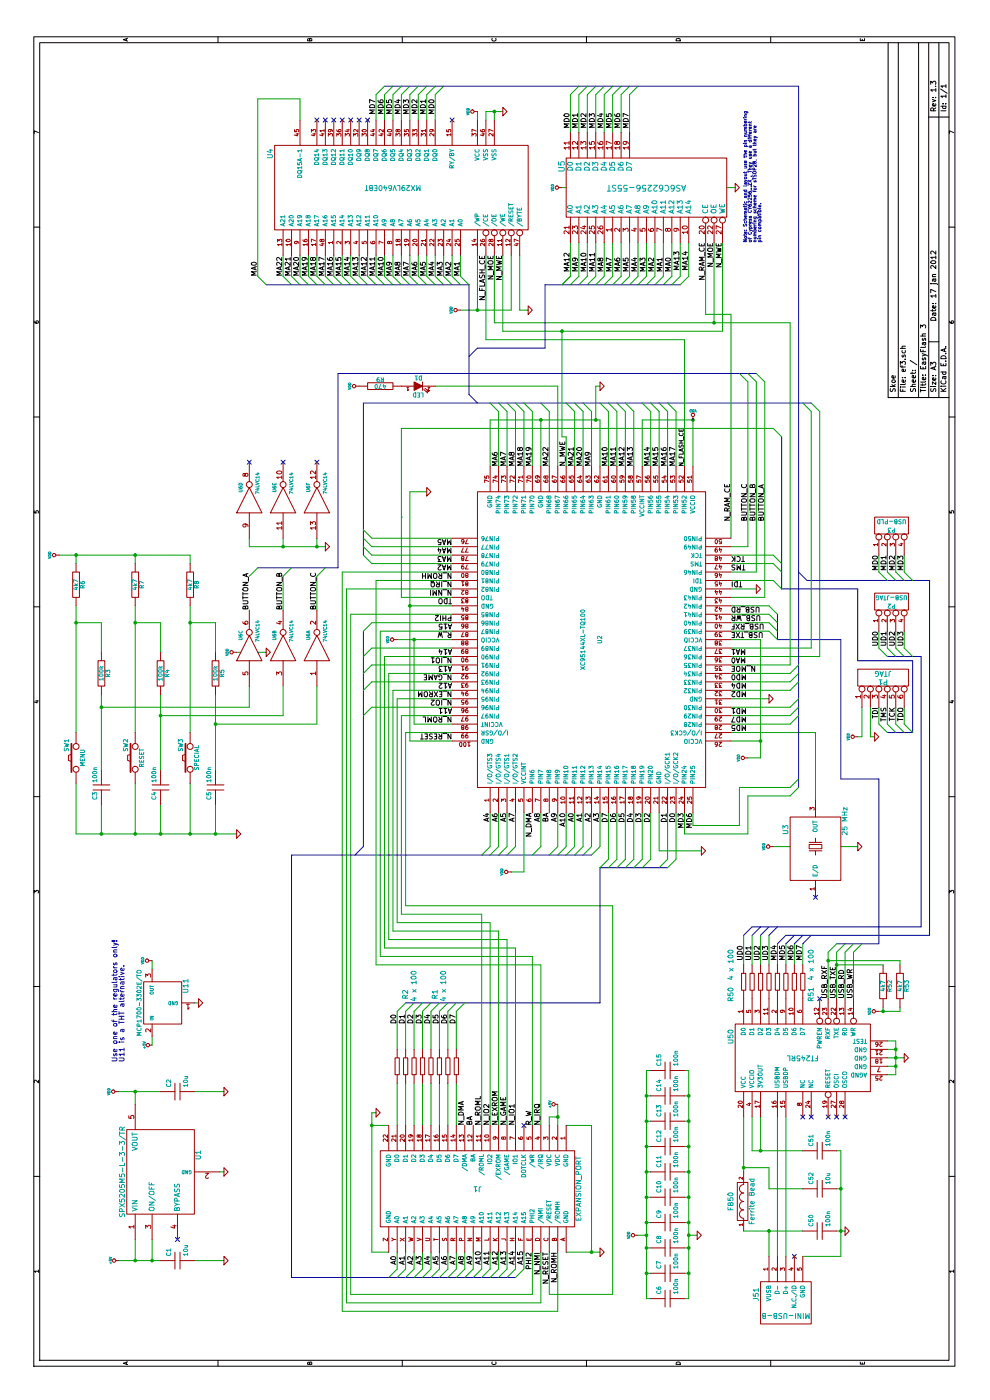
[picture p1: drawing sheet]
<svg xmlns="http://www.w3.org/2000/svg" width="210mm" height="297mm" viewBox="0 0 210 297" stroke-linecap="round" stroke-linejoin="round" font-family="sans-serif">
<g fill="none" stroke="#000" stroke-width=".21">
<path d="M7.2 7.8h195.6v282.4h-195.6zM8.4 9.1h193.1v279.9h-193.1zM26.9 8.2v.4M27.1 8.1l-.9 .3 .9 .3M46.3 7.8v1.3M65.8 8.4l.1-.2 .3 .1v.4h-.9l.1-.5 .3 .1 .1 .4M85.4 7.8v1.3M104.5 8.2a.39 .39 0 0 0 .4 .5 .39 .39 0 0 0 .4-.5M124.6 7.8v1.3M143.7 8.2a.47 .47 0 0 1 .5 0 .47 .47 0 0 1 .3 .5h-.9zM163.7 7.8v1.3M182.7 8.2v.4h.9v-.4"/>
<path d="M183.1 8.3v.3M199.8 18.9l1.4 .9M200.9 18.3h-1.1l.3 .3M200.9 18v.6M8.2 28.2l-.9-.4v.6M199.8 23.5h1.1M199.8 22.6h1.1M200.2 22.6v.3l.2 .2 .4-.1v-.4M200.2 22h.1M200.8 22h.1M200.9 20.4h-1.1l.3 .4M200.9 20.1v.7"/>
<path d="M202.5 28.2l-.9-.4v.6M7.2 48.3h1.2M201.5 48.3h1.3M7.3 68.2l.2 .4 .5 .1 .2-.2-.1-.3h-.3l-.2 .1 .2 .4M191.2 77.7l.2 .3h.9M191.2 77.4v-.6l.4 .3 .1-.3h.5v.6M191.2 74h1.1M191.6 77.7v.4M191.6 75.4v.3l.1 .2 .3-.5h.2v.5M191.6 74.5v.3l.2 .2 .4-.1v-.4M192.2 76.3h.1M192.2 78.5l.1 .3-.2 .1h-.5v-.4l.2-.1 .1 .5"/>
<path d="M192.3 73.5l-.7 .1 .1 .4M193.3 76.6l1.4 .9M193.7 79v.4M193.8 78.7h.1M194.4 78.7h.1M194.4 79.8v.3l-.1 .2-.5-.1v-.4l.2-.1 .1 .6M194.4 79l-.1 .3h-.9M197.7 77.6v-.7l.4 .4 .1-.3h.5v.6M198.1 79.8h.1M198.4 78v.5M198.7 79.8h.1M198.7 77.9l-1 .3 1 .4"/>
<path d="M199.8 77.2v.5h1.1v-.5M199.8 79h1.1M199.9 75.8a.57 .57 0 0 1 .6-.2 .57 .57 0 0 1 .4 .6h-1.1zM200.2 79v.3l.2 .2h.4v-.5M200.3 77.3v.4M200.5 80l.1 .5 .3-.2-.1-.3M200.6 74.1v.6M200.8 76.7h.1M200.8 75.1h.1M200.8 73.7h.1M200.9 80h-.7v.4M200.9 74l-1.1 .4 1.1 .3"/>
<path d="M201.6 68.2l.3 .4 .5 .1 .1-.2-.1-.3h-.2l-.2 .1 .2 .4M7.2 88.6h1.2M191.2 82.6v.5h1.1M191.2 82.2h.1M191.6 82.2h.7M191.6 80.2h.1M191.7 82.8v.3M192.2 80.2h.1M192.2 80.7l.1 .3-.2 .2-.5-.1v-.4h.2l.1 .5M192.3 81.5l-.2 .2h-.9M193.4 82.1h1M193.4 82.5l.1 .6a.45 .45 0 0 0 .5-.5l.4 .1v.5"/>
<path d="M194.4 80.7v.3l-.1 .2-.5-.1v-.4h.2l.1 .5M194.4 81.6l-.6 .1v.4M197.7 82.1h.1M197.7 82.5l.1 .6a.45 .45 0 0 0 .5-.5l.4 .1v.5M198 82.1h.7M198.7 80.3v.3l-.1 .2-.5-.1v-.4l.2-.1 .1 .6M198.7 81.1v.6l-.7-.6v.6M199.8 82h.1M199.8 83.1h1.1M199.8 82.5l.7 .6M199.9 80.9a.48 .48 0 0 0 .5 .7 .48 .48 0 0 0 .4-.7M200.2 82h.7"/>
<path d="M200.9 82.5l-.6 .5M201.5 88.6h1.3M7.3 108.5v.4l.4 .1v-.5h.4v.5M201.6 108.5v.4l.5 .1v-.5h.3v.5M7.2 128.9h1.2M201.5 128.9h1.3M7.6 148.9h.6M7.9 148.8v.5l-.7-.2M201.9 148.9h.6M202.2 148.8v.5l-.6-.2M7.2 169.2h1.2M201.5 169.2h1.3"/>
<path d="M7.3 189.7v-.6l.3 .3 .1-.2h.4v.5M201.6 189.7v-.6l.4 .3 .1-.2h.3v.5M7.2 209.6h1.2M201.5 209.6h1.3M8.2 229.5v.5l-.7-.5-.2 .1 .1 .4M202.5 229.5v.5l-.6-.5-.3 .1 .1 .4M7.2 249.9h1.2M201.5 249.9h1.3M8.2 270h-.9l.2 .3M8.2 269.8v.5M202.5 270h-.9l.3 .3M202.5 269.8v.5"/>
<path d="M26.9 289.4v.4M27.1 289.3l-.9 .3 .9 .3M46.3 289v1.2M65.8 289.5l.1-.2 .3 .2v.3h-.9l.1-.4h.3l.1 .4M85.4 289v1.2M104.5 289.3a.39 .39 0 0 0 .4 .6 .39 .39 0 0 0 .4-.6M124.6 289v1.2M143.7 289.4a.47 .47 0 0 1 .5-.1 .47 .47 0 0 1 .3 .5h-.9zM163.7 289v1.2M182.7 289.3v.5h.9v-.5M183.1 289.5v.3"/>
</g>
<g fill="none" stroke="#000" stroke-width=".22">
<path d="M188.6 9.1v75.4h12.9M190.8 9.1v75.4M195.1 9.1v75.4M197.2 9.1v75.4M197.7 17.9v-.6l.4 .3 .1-.3h.5v.6M198.7 18.3h.1M198.7 19.1h-1l.3 .3M198.7 18.8v.6M199.4 9.1v75.4M197.2 24.9h4.3M198 21.1l.7 .3-.7 .2M198.1 20.7h.1"/>
<path d="M198.2 23.5v-.5h-.4l-.1 .5h1M198.7 20.7h.1M198.7 22v.4l-.1 .1h-.5v-.5h.2l.1 .5M198.7 22.9l-.5 .4M197.8 55.5a.51 .51 0 0 1 .6-.2 .51 .51 0 0 1 .3 .5 .52 .52 0 0 1-.6 .3 .52 .52 0 0 1-.4-.6zM198 58.8h.7M198.3 59.3l.2 .5 .2-.2v-.3M198.7 59.3h-.6v.4M198.7 58.3l-.6 .1v.4M198.7 56.4v.7l-.7-.7-.3 .2 .1 .4M198.7 54.7h-1l.3 .3M198.7 53.3v.7l-.7-.7-.3 .2 .1 .5"/>
<path d="M198.7 54.4v.6M190.1 79.8v.3l-.1 .2-.5-.1v-.4h.2l.1 .5M195.5 77.8v.5h1.1v-.5M195.5 74.2v.5h1.1M195.5 69.7v-.7l.4 .4 .1-.3h.5v.6M195.5 71.4h1.1M195.9 75.1l1.1 .5M195.9 79.7h.1M195.9 76.1v.2l.1 .2 .3-.4h.2v.4M195.9 71.9v.3l.1 .1 .3-.4h.2v.4M196 74.3v.4M196 78v.3"/>
<path d="M196.1 76.9l.2 .5 .3-.1-.1-.4M196.1 72.8l.2 .5 .3-.2-.1-.3M196.5 79.7h.1M196.6 76.9l-.7 .1v.4M196.6 73.6l-.1 .2h-1M196.6 72.8h-.7v.4M196.6 70.9l-.7 .1 .1 .4M196.6 75.4l-.7 .2M197.2 72.6h2.2M197.7 60.3h.1M197.8 67.5a.56 .56 0 0 1 .7 0 .56 .56 0 0 1 .2 .5h-1zM198 60.3h1l.1 .2"/>
<path d="M198 65.7v.4M198.1 64.5h.1M198.3 66.5l.2 .5 .2-.1v-.4M198.7 64.5h.1M198.7 65v.3l-.1 .1h-.5v-.4l.2-.1 .1 .5M198.7 66.5l-.6 .1v.4M198.7 65.7l-.1 .3h-.9M198.7 62.9h-1l.3 .3M198.7 61.9l-1-.4v.7M198.7 62.6v.6M189.1 82.1h1M189.1 82.5l.1 .6a.45 .45 0 0 0 .5-.5l.4 .1v.5"/>
<path d="M189.4 81.7l.4 .4M189.5 80.8h.5v.4h-.5l-.1-.1zM190.1 81.7l-.4 .3M195.5 82.3h.1M195.5 82.7v.6M195.5 83h1.1M195.9 82.3h.7M195.9 81.5v.4M196.5 80.2l.1 .3-.1 .2-.6-.1v-.4l.2-.1 .1 .6M196.6 81.5l-.1 .3h-1M196.6 81l-.1 .2h-1"/>
</g>
<circle cx="175.9" cy="204.1" r=".29" fill="#00a000"/>
<g fill="none" stroke="#00a000" stroke-width=".21">
<path d="M175.9 204.1h15.2M179.5 202.3v9.8"/>
<circle cx="175.9" cy="204.1" r=".29"/>
</g>
<circle cx="187.5" cy="214.8" r=".29" fill="#00a000"/>
<g fill="none" stroke="#00a000" stroke-width=".21">
<path d="M32.3 204.1v1.8M187.5 213.9v.9M191.1 204.1v.9"/>
<circle cx="187.5" cy="214.8" r=".29"/>
</g>
<circle cx="40.4" cy="132.3" r=".29" fill="#00a000"/>
<g fill="none" stroke="#00a000" stroke-width=".21">
<path d="M40.4 132.3h5.4v6.3"/>
<circle cx="40.4" cy="132.3" r=".29"/>
</g>
<circle cx="45.8" cy="177.1" r=".29" fill="#00a000"/>
<g fill="none" stroke="#00a000" stroke-width=".21">
<path d="M21.5 150.2h31.4M34.1 147.5v16.2M45.8 153.8h21.5M45.8 170.9v6.2"/>
<circle cx="45.8" cy="177.1" r=".29"/>
</g>
<circle cx="28.7" cy="132.3" r=".29" fill="#00a000"/>
<g fill="none" stroke="#00a000" stroke-width=".21">
<path d="M28.7 132.3h5.4v6.3"/>
<circle cx="28.7" cy="132.3" r=".29"/>
</g>
<circle cx="21.5" cy="150.2" r=".29" fill="#00a000"/>
<g fill="none" stroke="#00a000" stroke-width=".21">
<path d="M21.5 147.5v16.2M16.2 166.4v10.7h34.1M28.7 166.4v10.7"/>
<circle cx="21.5" cy="150.2" r=".29"/>
</g>
<circle cx="16.2" cy="117.9" r=".29" fill="#00a000"/>
<g fill="none" stroke="#00a000" stroke-width=".21">
<path d="M122.9 20.1v8.1M126.5 20.1v8.1M130.1 20.1v8.1M133.7 20.1v8.1M146.3 51.5v7.2M149.9 51.5v15.3M151.7 51.5v17.1M105 68.6h62.8v72.7h-12.6M155.2 66.8v47.5M158.8 81.1v35h-3.6M162.4 81.1v45.8h-7.2M164.2 91h-78.9v35.9h10.7"/>
<path d="M174.1 87.4v52.1h-18.9M12.6 117.9h27.8M85.3 109.8h.1M155.2 119.7h9M188.4 117.9v3.6M192 117.9v3.6M60.1 122.4v7.2M96 121.5h-23.3v157h45.8v-12.5M96 134.1h-15.2v69.1h32.3v35.9M96 130.5h-21.5v144.5h38.6v-9M155.2 132.3h8.1M155.2 128.7h8.1"/>
<path d="M161.5 135.9v25.1h-2.7M188.4 134.1v3.6M192 134.1v3.6M96 155.6h-9.9v36.8h44v82.6h-13.4v-9M96 143h-13.4v56.6h25.1v39.5M96 148.4h-11.6v47.6h19.7v43.1M155.2 143h12.6M155.2 146.6h12.6M155.2 152h12.6M188.4 150.2v3.6M192 150.2v3.6M34.1 170.9v6.2"/>
<path d="M167.8 169.1h-9v8h-13.4v-4.4M159.7 198.7v6.3M163.3 198.7v6.3M175.9 202.3v9.8M181.3 202.3v9.8"/>
<circle cx="16.2" cy="117.9" r=".29"/>
</g>
<path d="M81.7 18.3h87.9M172.3 85.6h-95.1v32.3M165.1 130.5v5.4h13.5M171.4 123.3h26v75.4h-30.5M177.7 200.5h9" fill="none" stroke="#0000c0" stroke-width=".21"/>
<circle cx="119.3" cy="70.4" r=".29" fill="#00a000"/>
<g fill="none" stroke="#00a000" stroke-width=".21">
<path d="M106.8 54.2v16.2M119.3 70.4v22.4h.9"/>
<circle cx="119.3" cy="70.4" r=".29"/>
</g>
<path d="M101.4 74h14.4" fill="none" stroke="#0000c0" stroke-width=".21"/>
<circle cx="101.4" cy="65.9" r=".29" fill="#00a000"/>
<g fill="none" stroke="#00a000" stroke-width=".21">
<path d="M79.9 54.2v4.5M81.7 54.2v4.5M85.3 54.2v4.5M88.8 54.2v4.5M92.4 54.2v4.5M96 54.2v4.5M97.8 65.9h10.8M105.9 87.4v11.7M109.5 87.4v11.7M113.1 87.4v11.7M122 87.4v11.7M125.6 87.4v11.7"/>
<path d="M129.2 87.4v11.7M132.8 87.4v11.7M136.4 89.2h10.8M138.2 87.4v11.7M141.8 87.4v11.7M79 116.1h17M79 119.7h17M79 141.3h17M79 144.8h17M104.1 172.7v7.1M107.7 172.7v7.1M114.9 172.7v7.1"/>
<path d="M120.2 172.7v7.1M123.8 172.7v7.1M127.4 172.7v7.1M131 172.7v9.8M134.6 172.7v9.8M138.2 172.7v9.8M140 172.7v8M143.6 172.7v9.8"/>
<circle cx="101.4" cy="65.9" r=".29"/>
</g>
<path d="M125.6 181.6h-63.7v89.8" fill="none" stroke="#0000c0" stroke-width=".21"/>
<circle cx="67.3" cy="116.1" r=".29" fill="#00a000"/>
<g fill="none" stroke="#00a000" stroke-width=".21">
<path d="M52.9 116.1h16.2"/>
<circle cx="67.3" cy="116.1" r=".29"/>
</g>
<circle cx="137.3" cy="232.8" r=".29" fill="#00a000"/>
<g fill="none" stroke="#00a000" stroke-width=".21">
<path d="M138.2 227.4h-.9v48.5"/>
<circle cx="137.3" cy="232.8" r=".29"/>
</g>
<circle cx="137.3" cy="238.2" r=".29" fill="#00a000"/>
<g fill="none" stroke="#00a000" stroke-width=".21">
<path d="M110.4 54.2v11.7h1.8M54.7 138.6h1.8M137.3 232.8h.9"/>
<circle cx="137.3" cy="238.2" r=".29"/>
</g>
<circle cx="161.5" cy="244.4" r=".29" fill="#00a000"/>
<g fill="none" stroke="#00a000" stroke-width=".21">
<path d="M161.5 237.3v7.1M165.1 237.3v29.6M163.3 248v4.5"/>
<circle cx="161.5" cy="244.4" r=".29"/>
</g>
<circle cx="178.6" cy="252.5" r=".29" fill="#00a000"/>
<g fill="none" stroke="#00a000" stroke-width=".21">
<path d="M177.7 252.5h.9"/>
<circle cx="178.6" cy="252.5" r=".29"/>
</g>
<circle cx="157.9" cy="248" r=".29" fill="#00a000"/>
<g fill="none" stroke="#00a000" stroke-width=".21">
<path d="M184.9 150.2v6.3h.9M166.9 200.5v4.5M170.5 200.5v4.5M157.9 248h5.4"/>
<circle cx="157.9" cy="248" r=".29"/>
</g>
<circle cx="146.3" cy="270.5" r=".29" fill="#00a000"/>
<g fill="none" stroke="#00a000" stroke-width=".21">
<path d="M145.4 270.5h.9"/>
<circle cx="146.3" cy="270.5" r=".29"/>
</g>
<circle cx="137.3" cy="270.5" r=".29" fill="#00a000"/>
<g fill="none" stroke="#00a000" stroke-width=".21">
<path d="M52.9 114.3v1.8M52.9 145.7v4.5M60.1 145.7v6.3M137.3 270.5h.9"/>
<circle cx="137.3" cy="270.5" r=".29"/>
</g>
<circle cx="34.1" cy="152" r=".29" fill="#00a000"/>
<g fill="none" stroke="#00a000" stroke-width=".21">
<path d="M79.9 20.1v5.4M83.5 20.1v5.4M87 20.1v5.4M90.6 20.1v5.4M119.3 39.9h.9M127.4 89.2v9.9M147.2 89.2v9.9M90.6 104.5h-3.6v52.9h9M84.4 135.9h11.6M155.2 135.9h6.3M155.2 125.1h5.4M111.3 172.7v12.5h-2.7"/>
<path d="M164.2 179.8h3.6M86.1 230.1v9M89.7 230.1v9M93.3 230.1v9M96.9 230.1v9M109.5 266v3.6"/>
<circle cx="34.1" cy="152" r=".29"/>
</g>
<circle cx="163.3" cy="261.5" r=".29" fill="#00a000"/>
<circle cx="163.3" cy="261.5" r=".29" fill="none" stroke="#00a000" stroke-width=".21"/>
<circle cx="178.6" cy="261.5" r=".29" fill="#00a000"/>
<g fill="none" stroke="#00a000" stroke-width=".21">
<path d="M188.4 224.7h3.6M157.9 261.5h12.6M163.3 261.5v5.4"/>
<circle cx="178.6" cy="261.5" r=".29"/>
</g>
<circle cx="190.2" cy="222.9" r=".29" fill="#00a000"/>
<g fill="none" stroke="#00a000" stroke-width=".21">
<path d="M142.7 51.5v7.2M188.4 222.9h1.8"/>
<circle cx="190.2" cy="222.9" r=".29"/>
</g>
<circle cx="146.3" cy="243.6" r=".29" fill="#00a000"/>
<g fill="none" stroke="#00a000" stroke-width=".21">
<path d="M79 239.1h3.6M118.5 234.6v4.5M120.2 239.1h5.4v26.9M145.4 238.2h.9M79 266h3.6"/>
<circle cx="146.3" cy="243.6" r=".29"/>
</g>
<circle cx="146.3" cy="248.9" r=".29" fill="#00a000"/>
<g fill="none" stroke="#00a000" stroke-width=".21">
<path d="M145.4 243.6h.9"/>
<circle cx="146.3" cy="248.9" r=".29"/>
</g>
<circle cx="146.3" cy="259.7" r=".29" fill="#00a000"/>
<g fill="none" stroke="#00a000" stroke-width=".21">
<path d="M145.4 254.3h.9"/>
<circle cx="146.3" cy="259.7" r=".29"/>
</g>
<circle cx="137.3" cy="254.3" r=".29" fill="#00a000"/>
<g fill="none" stroke="#00a000" stroke-width=".21">
<path d="M137.3 248.9h.9"/>
<circle cx="137.3" cy="254.3" r=".29"/>
</g>
<circle cx="146.3" cy="262.4" r=".29" fill="#00a000"/>
<g fill="none" stroke="#00a000" stroke-width=".21">
<path d="M146.3 262.4h1.8"/>
<circle cx="146.3" cy="262.4" r=".29"/>
</g>
<circle cx="137.3" cy="262.4" r=".29" fill="#00a000"/>
<g fill="none" stroke="#00a000" stroke-width=".21">
<path d="M60.1 54.2v4.5M61.9 54.2v4.5M63.7 54.2v4.5M65.5 54.2v4.5M67.3 54.2v4.5M69.1 54.2v4.5M70.9 54.2v4.5M72.7 54.2v4.5M74.5 54.2v4.5M76.3 54.2v4.5M84.4 214.8v8.1M87.9 214.8v8.1"/>
<path d="M91.5 214.8v8.1M95.1 214.8v8.1M137.3 265.1h.9"/>
<circle cx="137.3" cy="262.4" r=".29"/>
</g>
<path d="M61.9 271.4h47.6" fill="none" stroke="#0000c0" stroke-width=".21"/>
<circle cx="105" cy="23.7" r=".29" fill="#00a000"/>
<g fill="none" stroke="#00a000" stroke-width=".21">
<path d="M101.4 23.7v1.8M105 23.7v1.8M86.1 214.8v8.1M89.7 214.8v8.1M93.3 214.8v8.1M96.9 214.8v8.1"/>
<circle cx="105" cy="23.7" r=".29"/>
</g>
<circle cx="32.3" cy="267.8" r=".29" fill="#00a000"/>
<g fill="none" stroke="#00a000" stroke-width=".21">
<path d="M28.7 231.9v2.7M41.3 231.9h6.3M25.1 267.8h9M28.7 263.3v4.5M32.3 263.3v4.5M84.4 266v3.6M86.1 266v3.6M87.9 266v3.6M89.7 266v3.6M91.5 266v3.6M93.3 266v3.6M95.1 266v3.6"/>
<path d="M96.9 266v3.6M98.7 266v3.6M100.5 266v3.6M102.3 266v3.6M104.1 266v3.6M105.9 266v3.6"/>
<circle cx="32.3" cy="267.8" r=".29"/>
</g>
<circle cx="28.7" cy="267.8" r=".29" fill="#00a000"/>
<g fill="none" stroke="#00a000" stroke-width=".21">
<path d="M25.1 231.9h9"/>
<circle cx="28.7" cy="267.8" r=".29"/>
</g>
<circle cx="28.7" cy="231.9" r=".29" fill="#00a000"/>
<g fill="none" stroke="#00a000" stroke-width=".21">
<path d="M63.7 25.5v-4.5h-9v37.7M106.8 23.7h-3.6v1.8M46.7 248.9h.9M137.3 259.7h.9M137.3 254.3h.9M145.4 259.7h.9M41.3 267.8h6.3M135.5 262.4h1.8M145.4 265.1h.9"/>
<circle cx="28.7" cy="231.9" r=".29"/>
</g>
<circle cx="137.3" cy="259.7" r=".29" fill="#00a000"/>
<g fill="none" stroke="#00a000" stroke-width=".21">
<path d="M137.3 243.6h.9"/>
<circle cx="137.3" cy="259.7" r=".29"/>
</g>
<circle cx="137.3" cy="248.9" r=".29" fill="#00a000"/>
<g fill="none" stroke="#00a000" stroke-width=".21">
<path d="M145.4 248.9h.9"/>
<circle cx="137.3" cy="248.9" r=".29"/>
</g>
<circle cx="146.3" cy="254.3" r=".29" fill="#00a000"/>
<g fill="none" stroke="#00a000" stroke-width=".21">
<path d="M137.3 238.2h.9"/>
<circle cx="146.3" cy="254.3" r=".29"/>
</g>
<circle cx="137.3" cy="243.6" r=".29" fill="#00a000"/>
<g fill="none" stroke="#00a000" stroke-width=".21">
<path d="M28.7 117.9v1.8"/>
<circle cx="137.3" cy="243.6" r=".29"/>
</g>
<circle cx="28.7" cy="177.1" r=".29" fill="#00a000"/>
<g fill="none" stroke="#00a000" stroke-width=".21">
<path d="M120.2 266h7.2"/>
<circle cx="28.7" cy="177.1" r=".29"/>
</g>
<circle cx="125.6" cy="266" r=".29" fill="#00a000"/>
<g fill="none" stroke="#00a000" stroke-width=".21">
<path d="M79.9 236.4h-.9v29.6"/>
<circle cx="125.6" cy="266" r=".29"/>
</g>
<circle cx="79" cy="239.1" r=".29" fill="#00a000"/>
<g fill="none" stroke="#00a000" stroke-width=".21">
<path d="M116.7 237.3h1.8"/>
<circle cx="79" cy="239.1" r=".29"/>
</g>
<circle cx="118.5" cy="237.3" r=".29" fill="#00a000"/>
<g fill="none" stroke="#00a000" stroke-width=".21">
<path d="M121.1 51.5v7.2M122.9 51.5v7.2M124.7 51.5v7.2M126.5 51.5v7.2M128.3 51.5v7.2M130.1 51.5v7.2M131.9 51.5v7.2M133.7 51.5v7.2M135.5 51.5v7.2M137.3 51.5v7.2M139.1 51.5v7.2M140.9 51.5v7.2"/>
<path d="M116.7 237.3v1.8"/>
<circle cx="118.5" cy="237.3" r=".29"/>
</g>
<circle cx="28.7" cy="117.9" r=".29" fill="#00a000"/>
<g fill="none" stroke="#00a000" stroke-width=".21">
<path d="M188.4 221.1h1.8v7.2h-1.8"/>
<circle cx="28.7" cy="117.9" r=".29"/>
</g>
<circle cx="190.2" cy="224.7" r=".29" fill="#00a000"/>
<g fill="none" stroke="#00a000" stroke-width=".21">
<path d="M188.4 226.5h1.8"/>
<circle cx="190.2" cy="224.7" r=".29"/>
</g>
<circle cx="190.2" cy="226.5" r=".29" fill="#00a000"/>
<g fill="none" stroke="#00a000" stroke-width=".21">
<path d="M81.7 20.1v5.4M85.3 20.1v5.4M88.8 20.1v5.4M92.4 20.1v5.4M154.3 39.9h1.8M155.2 148.4h8.1M155.2 157.4h6.3M84.4 230.1v9M87.9 230.1v9M91.5 230.1v9M95.1 230.1v9M107.7 266v3.6"/>
<path d="M111.3 266v3.6M170.5 266.9h8.1M177.7 261.5h1.8"/>
<circle cx="190.2" cy="226.5" r=".29"/>
</g>
<circle cx="161.5" cy="157.4" r=".29" fill="#00a000"/>
<g fill="none" stroke="#00a000" stroke-width=".21">
<path d="M114.9 89.2v9.9M127.4 89.2h-23.3v9.9"/>
<circle cx="161.5" cy="157.4" r=".29"/>
</g>
<circle cx="114.9" cy="89.2" r=".29" fill="#00a000"/>
<g fill="none" stroke="#00a000" stroke-width=".21">
<path d="M136.4 89.2v9.9M87 128.7h9"/>
<circle cx="114.9" cy="89.2" r=".29"/>
</g>
<circle cx="87" cy="128.7" r=".29" fill="#00a000"/>
<g fill="none" stroke="#00a000" stroke-width=".21">
<path d="M87.9 135.9v17.9h8.1"/>
<circle cx="87" cy="128.7" r=".29"/>
</g>
<circle cx="87.9" cy="135.9" r=".29" fill="#00a000"/>
<g fill="none" stroke="#00a000" stroke-width=".21">
<path d="M155.2 155.6h18v14.4M178.6 179.8h3.6"/>
<circle cx="87.9" cy="135.9" r=".29"/>
</g>
<circle cx="34.1" cy="177.1" r=".29" fill="#00a000"/>
<g fill="none" stroke="#00a000" stroke-width=".21">
<path d="M67.3 145.7v8.1M137.3 275.9h.9"/>
<circle cx="34.1" cy="177.1" r=".29"/>
</g>
<circle cx="137.3" cy="265.1" r=".29" fill="#00a000"/>
<g fill="none" stroke="#00a000" stroke-width=".21">
<path d="M145.4 275.9h.9"/>
<circle cx="137.3" cy="265.1" r=".29"/>
</g>
<circle cx="146.3" cy="265.1" r=".29" fill="#00a000"/>
<g fill="none" stroke="#00a000" stroke-width=".21">
<path d="M92.4 82h26.1v17.1M50.3 138.6h.9M183.1 150.2v6.3h-.9M165.1 200.5v4.5M168.7 200.5v4.5M145.4 232.8h.9M157.9 237.3v11.6M159.7 237.3v7.1h10.8M166.9 237.3v29.6M163.3 252.5h7.2M177.7 244.4h.9v22.5"/>
<circle cx="146.3" cy="265.1" r=".29"/>
</g>
<circle cx="146.3" cy="238.2" r=".29" fill="#00a000"/>
<g fill="none" stroke="#00a000" stroke-width=".21">
<path d="M145.4 227.4h.9v48.5"/>
<circle cx="146.3" cy="238.2" r=".29"/>
</g>
<circle cx="146.3" cy="232.8" r=".29" fill="#00a000"/>
<g fill="none" stroke="#00a000" stroke-width=".21">
<path d="M60.1 114.3v1.8M67.3 114.3v1.8"/>
<circle cx="146.3" cy="232.8" r=".29"/>
</g>
<circle cx="60.1" cy="116.1" r=".29" fill="#00a000"/>
<g fill="none" stroke="#00a000" stroke-width=".21">
<path d="M101.4 54.2v11.7M107.7 87.4v11.7M111.3 87.4v11.7M116.7 87.4v11.7M123.8 87.4v11.7M79 117.9h17M79 114.3h17M79 132.3h17M79 150.2h17M105.9 172.7v7.1M109.5 172.7v7.1M118.5 172.7v7.1"/>
<path d="M122 172.7v7.1M125.6 172.7v7.1M129.2 172.7v9.8M132.8 172.7v9.8M136.4 172.7v9.8M141.8 172.7v9.8M140 180.7h9"/>
<circle cx="60.1" cy="116.1" r=".29"/>
</g>
<path d="M77.2 134.1v45.7M141.8 184.3h-14.4v28.7h-41.3" fill="none" stroke="#0000c0" stroke-width=".21"/>
<circle cx="147.2" cy="89.2" r=".29" fill="#00a000"/>
<g fill="none" stroke="#00a000" stroke-width=".21">
<path d="M126.5 82v7.2M131 87.4v11.7M134.6 87.4v11.7M140 87.4v11.7M143.6 87.4v11.7"/>
<circle cx="147.2" cy="89.2" r=".29"/>
</g>
<circle cx="126.5" cy="89.2" r=".29" fill="#00a000"/>
<g fill="none" stroke="#00a000" stroke-width=".21">
<path d="M78.1 54.2v4.5M83.5 54.2v4.5M87 54.2v4.5M90.6 54.2v4.5M94.2 54.2v4.5M97.8 54.2v4.5M103.2 54.2v18h42.2v26.9M105 54.2v14.4M108.6 54.2v11.7M153.4 51.5v18.9h-46.6M120.2 92.8v6.3M126.5 82h.9"/>
<circle cx="126.5" cy="89.2" r=".29"/>
</g>
<path d="M99.6 60.5v23.3M115.8 60.5v13.5" fill="none" stroke="#0000c0" stroke-width=".21"/>
<circle cx="151.7" cy="68.6" r=".29" fill="#00a000"/>
<g fill="none" stroke="#00a000" stroke-width=".21">
<path d="M121.1 20.1v8.1M124.7 20.1v8.1M128.3 20.1v8.1M131.9 20.1v8.1M144.5 51.5v7.2M149.9 66.8h5.3M160.6 81.1v40.4h-5.4M172.3 87.4v50.3h-17.1M155.2 117.9h9M186.7 117.9v3.6M190.2 117.9v3.6M67.3 122.4v7.2"/>
<path d="M79 137.7h17M96 123.3h-16.1v81.7h35v34.1M96 139.5h-14.3v61.9h27.8v37.7M96 125.1h-22.4v151.7h41.3v-10.8M155.2 123.3h9M155.2 130.5h8.1M155.2 134.1h8.1M186.7 134.1v3.6M190.2 134.1v3.6M96 152h-10.7v42.2h17v44.9M96 146.6h-12.5v51.2h22.4v41.3M155.2 153.8h12.6"/>
<path d="M155.2 150.2h12.6M155.2 144.8h12.6M186.7 150.2v3.6M190.2 150.2v3.6M40.4 166.4v10.7M167.8 167.3h-10.8v8.1h-9.8v-2.7M157.9 198.7v6.3M161.5 198.7v6.3M177.7 202.3v9.8"/>
<circle cx="151.7" cy="68.6" r=".29"/>
</g>
<path d="M169.6 18.3v149M56.5 60.5h43.1M115.8 60.5h28.7M160.6 79.3h-88.8v41.3h-17.1M166 92.8v32.3h16.2v15.3h11.6v15.2h-5.4M178.6 135.9v29.6h8.1v35M188.4 139.5h7.2v57.4h-35.9" fill="none" stroke="#0000c0" stroke-width=".21"/>
<circle cx="40.4" cy="177.1" r=".29" fill="#00a000"/>
<g fill="none" stroke="#00a000" stroke-width=".21">
<path d="M16.2 117.9v1.8M16.2 132.3h5.3"/>
<circle cx="40.4" cy="177.1" r=".29"/>
</g>
<circle cx="16.2" cy="132.3" r=".29" fill="#00a000"/>
<g fill="none" stroke="#00a000" stroke-width=".21">
<path d="M21.5 170.9v6.2"/>
<circle cx="16.2" cy="132.3" r=".29"/>
</g>
<circle cx="21.5" cy="177.1" r=".29" fill="#00a000"/>
<g fill="none" stroke="#00a000" stroke-width=".21">
<path d="M16.2 128.7v26.9M21.5 132.3v6.3M28.7 128.7v26.9M34.1 152h26"/>
<circle cx="21.5" cy="177.1" r=".29"/>
</g>
<circle cx="45.8" cy="153.8" r=".29" fill="#00a000"/>
<g fill="none" stroke="#00a000" stroke-width=".21">
<path d="M40.4 117.9v1.8M40.4 128.7v26.9M45.8 147.5v16.2M41.3 213h.9M177.7 205h9.8M191.1 213.9v.9h-4.4M32.3 220.2v1.8"/>
<circle cx="45.8" cy="153.8" r=".29"/>
</g>
<circle cx="177.7" cy="205" r=".29" fill="#00a000"/>
<g fill="none" stroke="#00a000" stroke-width=".21">
<path d="M81.7 18.3l-1.8 1.8M83.5 18.3l-1.8 1.8M85.3 18.3l-1.8 1.8M87 18.3l-1.7 1.8M88.8 18.3l-1.8 1.8M90.6 18.3l-1.8 1.8M92.4 18.3l-1.8 1.8M94.2 18.3l-1.8 1.8M122.9 18.3l-1.8 1.8M124.7 18.3l-1.8 1.8M126.5 18.3l-1.8 1.8M128.3 18.3l-1.8 1.8"/>
<path d="M130.1 18.3l-1.8 1.8M131.9 18.3l-1.8 1.8M133.7 18.3l-1.8 1.8M135.5 18.3l-1.8 1.8M54.7 58.7l1.8 1.8M60.1 58.7l1.8 1.8M61.9 58.7l1.8 1.8M63.7 58.7l1.8 1.8M65.5 58.7l1.8 1.8M67.3 58.7l1.8 1.8M69.1 58.7l1.8 1.8M70.9 58.7l1.8 1.8"/>
<path d="M72.7 58.7l1.8 1.8M74.5 58.7l1.8 1.8M76.3 58.7l1.8 1.8M78.1 58.7l1.8 1.8M79.9 58.7l1.8 1.8M81.7 58.7l1.8 1.8M83.5 58.7l1.8 1.8M85.3 58.7l1.7 1.8M87 58.7l1.8 1.8M88.8 58.7l1.8 1.8M90.6 58.7l1.8 1.8M92.4 58.7l1.8 1.8"/>
<path d="M94.2 58.7l1.8 1.8M96 58.7l1.8 1.8M97.8 58.7l1.8 1.8M144.5 58.7l-1.8 1.8M146.3 58.7l-1.8 1.8M157 79.3l1.8 1.8M158.8 79.3l1.8 1.8M160.6 79.3l1.8 1.8M104.1 85.6l1.8 1.8M105.9 85.6l1.8 1.8M107.7 85.6l1.8 1.8M109.5 85.6l1.8 1.8"/>
<path d="M111.3 85.6l1.8 1.8M114.9 85.6l1.8 1.8M120.2 85.6l1.8 1.8M122 85.6l1.8 1.8M123.8 85.6l1.8 1.8M127.4 85.6l1.8 1.8M129.2 85.6l1.8 1.8M131 85.6l1.8 1.8M132.8 85.6l1.8 1.8M136.4 85.6l1.8 1.8M138.2 85.6l1.8 1.8M140 85.6l1.8 1.8"/>
<path d="M141.8 85.6l1.8 1.8M164.2 91l1.8 1.8M170.5 85.6l1.8 1.8M172.3 85.6l1.8 1.8M77.2 112.5l1.8 1.8M77.2 114.3l1.8 1.8M77.2 116.1l1.8 1.8M77.2 117.9l1.8 1.8M164.2 117.9l1.8 1.8M164.2 119.7l1.8 1.8M54.7 120.6l-1.8 1.8M61.9 120.6l-1.8 1.8"/>
<path d="M69.1 120.6l-1.8 1.8M79 137.7l-1.8 1.8M79 132.3l-1.8 1.8M163.3 128.7l1.8 1.8M163.3 130.5l1.8 1.8M163.3 132.3l1.8 1.8M163.3 134.1l1.8 1.8M164.2 123.3l1.8 1.8M186.7 121.5l1.7 1.8M186.7 137.7l1.7 1.8M188.4 121.5l1.8 1.8M188.4 137.7l1.8 1.8"/>
<path d="M190.2 121.5l1.8 1.8M190.2 137.7l1.8 1.8M192 121.5l1.8 1.8M192 137.7l1.8 1.8M79 141.3l-1.8 1.7M79 144.8l-1.8 1.8M79 150.2l-1.8 1.8M169.6 141.3l-1.8 1.7M169.6 143l-1.8 1.8M169.6 144.8l-1.8 1.8M169.6 148.4l-1.8 1.8M169.6 150.2l-1.8 1.8"/>
<path d="M169.6 152l-1.8 1.8M186.7 153.8l1.7 1.8M188.4 153.8l1.8 1.8M190.2 153.8l1.8 1.8M192 153.8l1.8 1.8M104.1 179.8l-1.8 1.8M105.9 179.8l-1.8 1.8M107.7 179.8l-1.8 1.8M109.5 179.8l-1.8 1.8M114.9 179.8l-1.8 1.8M118.5 179.8l-1.8 1.8M120.2 179.8l-1.7 1.8"/>
<path d="M122 179.8l-1.8 1.8M123.8 179.8l-1.8 1.8M125.6 179.8l-1.8 1.8M127.4 179.8l-1.8 1.8M169.6 165.5l-1.8 1.8M169.6 167.3l-1.8 1.8M129.2 182.5l-1.8 1.8M131 182.5l-1.8 1.8M132.8 182.5l-1.8 1.8M134.6 182.5l-1.8 1.8M136.4 182.5l-1.8 1.8M138.2 182.5l-1.8 1.8"/>
<path d="M141.8 182.5l-1.8 1.8M143.6 182.5l-1.8 1.8M86.1 213l-1.7 1.8M87.9 213l-1.8 1.8M89.7 213l-1.8 1.8M91.5 213l-1.8 1.8M93.3 213l-1.8 1.8M95.1 213l-1.8 1.8M96.9 213l-1.8 1.8M98.7 213l-1.8 1.8M177.7 200.5l-1.8 1.8M179.5 200.5l-1.8 1.8"/>
<path d="M181.3 200.5l-1.8 1.8M183.1 200.5l-1.8 1.8"/>
<circle cx="177.7" cy="205" r=".29"/>
</g>
<g fill="none" stroke="#a00000" stroke-width=".21">
<path d="M60.1 98.2v4.1M67.3 98.2v4.1M75.6 82h.7M89.7 81.1v1.8M58.9 100.2a.51 .51 0 0 1 .6-.2 .51 .51 0 0 1 .3 .5 .52 .52 0 0 1-.6 .2 .52 .52 0 0 1-.4-.5zM59.8 101.4h-1l.3 .3M59.8 112.1h-1l.3 .4M59.8 111.1h-1l.3 .3M59.8 101.1v.6M59.8 110.8v.6M59.8 111.8v.7M60.1 103.6l2.7 5.3h-5.4z"/>
<path d="M60.1 108.9v5.4M65.9 111.5v-.7l.5 .4 .1-.3h.4v.6M67 101.4h-1.1l.3 .3M67 100v.7l-.8-.7-.3 .3 .1 .4M67 112.1h-1.1l.3 .4M67 101.1v.6M67 111.8v.7M67.3 103.6l2.7 5.3h-5.4zM67.3 108.9v5.4M69.1 115.2l.9 .9-.9 .9zM30.5 208.6h8.1v8.9h-8.1zM30.9 207.5v-.6l.5 .3 .1-.3h.4v.6"/>
<path d="M31.6 204.1h.7M32 218.6v.6l-.8-.6-.3 .2 .1 .4M32.3 205.9v2.7M32.3 217.5v2.7M38.6 213h2.7M39.6 213.3h.6M39.9 213.3v1.1l.3-.3M42.2 212.1l.9 .9-.9 .9zM185.9 214.8h.8M187.5 205v1.8M187.5 212.1v1.8M191.1 205v1.8"/>
<path d="M191.1 212.1v1.8M31.8 222h.5M138.2 227.4h3M138.2 232.8h3M141.2 225.6v3.6M141.2 231v3.6M142.3 225.6v3.6M142.3 231v3.6M142.3 227.4h3.1M142.3 232.8h3.1"/>
<circle cx="75.2" cy="82" r=".36"/>
<circle cx="60.1" cy="102.9" r=".63"/>
<circle cx="67.3" cy="102.9" r=".63"/>
<circle cx="31.2" cy="204.1" r=".36"/>
<circle cx="185.6" cy="214.8" r=".36"/>
<circle cx="31.4" cy="222" r=".36"/>
</g>
<g fill="none" stroke="#00a0a0" stroke-width=".21">
<path d="M74 82.4l.5 .2-.5 .1M74 81.5l.1-.1a.28 .28 0 0 1 .3 0 .28 .28 0 0 1 .1 .3h-.5zM74.1 82a.28 .28 0 0 1 .3-.1 .28 .28 0 0 1 .1 .3h-.5zM57.9 104l.7 .2-.1 .2h-.6M57.9 103.4l.1 .2 .5 .1v-.4l-.3 .1 .1 .3M57.9 102.6v.4h.7v-.4M58.2 102.8v.2M61.5 102.5l.7 .2-.7 .3M61.6 101.9a.31 .31 0 0 0 .2 .4 .31 .31 0 0 0 .3-.4M61.7 103.8h.5M61.7 100.5h.5M62 103.7v.5l-.5-.2"/>
<path d="M62 100.5v.4l-.5-.2M62.2 104.7l-.7-.3v.5M62.2 103.1v.3h-.7M62.2 101.4h-.7l.2 .2M62.2 101.2v.4M65.1 104l.7 .1-.1 .3h-.6M65.1 103.3v.3l.6 .1 .1-.1-.1-.3h-.3l.1 .4M65.1 102.6v.4h.7M65.4 102.7v.3M68.7 102.5l.7 .2-.7 .3M68.7 101.9a.31 .31 0 0 0 .3 .4 .31 .31 0 0 0 .3-.4M68.9 103.8h.5"/>
<path d="M68.9 100.5h.5M69.2 103.7v.5l-.6-.2M69.2 100.5v.4l-.6-.2M69.4 104.7l-.7-.3v.5M69.4 103.1v.3h-.7M69.4 101.4h-.7l.2 .2M69.4 101.2v.4M29 207.6l1.2 .8M29.1 212.6v-.5l.3 .3 .1-.3h.4v.5M29.1 211.8v-.6l.3 .3 .1-.3h.4v.6M29.1 208.7v.4h.9v-.4M29.1 207v.5"/>
<path d="M29.1 207.2h.9M29.1 206.2l.6-.1 .2 .1 .1 .3-.3 .2h-.5zM29.2 218.4a.39 .39 0 0 0 .3 .5 .39 .39 0 0 0 .4-.5M29.2 215a.47 .47 0 0 1 .4-.1 .47 .47 0 0 1 .4 .3 .45 .45 0 0 1-.5 .2 .45 .45 0 0 1-.4-.4zM29.2 214.1a.47 .47 0 0 1 .4-.1 .47 .47 0 0 1 .4 .4 .45 .45 0 0 1-.5 .2 .45 .45 0 0 1-.4-.4zM29.2 210.4a.46 .46 0 0 1 .4-.1 .46 .46 0 0 1 .4 .4 .45 .45 0 0 1-.5 .2 .45 .45 0 0 1-.4-.4zM29.5 208.8v.3M29.5 218v-.4l-.3-.1-.1 .5h.9M29.6 213v.7M30 219.3h-.9l.6 .3-.6 .3h.9M30 216.9h-.9l.2 .2M30 216.1l-.9-.4v.6"/>
<path d="M30 209.5v.5l-.7-.5-.2 .1 .1 .4M30 216.6v.5M30 204.4l.5 .2-.5 .2M30 203.5h.1a.28 .28 0 0 1 .3-.1 .28 .28 0 0 1 .1 .3h-.5zM30.1 204a.28 .28 0 0 1 .3 0 .28 .28 0 0 1 .1 .2h-.5zM31.9 215.9h.7l-.7 .4h.7M31.9 210l.7 .1-.1 .3h-.6M31.9 216.6h.7M31.9 209.3v.4M31.9 209.5h.7M31.9 210.8l.6-.1 .1 .3-.2 .2-.4-.1zM35.9 212.8h.3v.7a.38 .38 0 0 1-.4-.3 .38 .38 0 0 1 .1-.4z"/>
<path d="M37 212.8v.7l-.4-.7v.7M37.4 213.1h-.1v-.3a.32 .32 0 0 1 .4 .3 .32 .32 0 0 1-.4 .3M38.8 210.2h.9l.2 .2-.2 .4h-.9M39.9 209.4h-1.1l.3 .3M39.9 208.4h-1.1l.3 .3M39.9 208.1v.6M39.9 209.1v.6M184.4 215.2l.5 .2-.5 .2M184.4 214.8a.28 .28 0 0 1 .4-.1 .28 .28 0 0 1 .1 .3h-.5zM184.4 214.3v-.1a.28 .28 0 0 1 .4 0 .28 .28 0 0 1 .1 .3h-.5zM187 209.6h.9M187.3 210.1h.6"/>
<path d="M187.3 209.3l.4 .3M187.6 210v.5l-.6-.2M187.9 208.8l-.9-.4v.6M187.9 209.3l-.3 .2M188.4 209.2v.4l.5 .1v-.5h.4v.5M188.9 210.5v-.4h-.4l-.1 .4h.9M189.3 208.3v.6l-.6-.6-.3 .2 .1 .3M189.3 210l-.4 .3M190.6 209.6h.9M190.9 210.1h.6M190.9 209.3l.3 .3M191.2 210v.5l-.6-.2"/>
<path d="M191.5 208.8l-.9-.4v.6M191.5 209.3l-.3 .2M192 209.2v.4l.5 .1v-.5h.3v.5M192 208.9v-.6l.4 .3 .1-.2h.3v.5M192.5 210.5v-.4h-.4l-.1 .4h.9M192.9 210l-.4 .3M30.4 221.8v.3h.2v-.3h.2l.1 .3M30.4 221.2l.5 .2-.5 .2M30.5 222.5h.4M30.7 222.3v.4M139.5 224.1v.4l.4 .1v-.5h.4v.5M139.5 225.8a.39 .39 0 0 0 .4 .5 .39 .39 0 0 0 .4-.5"/>
<path d="M139.5 231.2a.39 .39 0 0 0 .4 .5 .39 .39 0 0 0 .4-.5M139.8 229.5h.5M140.1 229.4v.5l-.7-.2M140.3 225.2h-.8l.2 .2M140.3 230.6h-.8l.2 .2M140.3 224.9v.5M140.3 230.3v.5M143.1 225.1a.52 .52 0 0 1 .8 .2 .45 .45 0 0 1-.5 .2 .45 .45 0 0 1-.3-.4zM143.1 224.2a.52 .52 0 0 1 .8 .2 .45 .45 0 0 1-.5 .2 .45 .45 0 0 1-.3-.4zM143.1 230.5a.52 .52 0 0 1 .8 .1 .45 .45 0 0 1-.5 .3 .45 .45 0 0 1-.3-.4zM143.1 229.6a.52 .52 0 0 1 .8 .2 .45 .45 0 0 1-.5 .2 .45 .45 0 0 1-.3-.4zM143.3 223.7h.6"/>
<path d="M143.3 229.1h.6M143.9 226.1h-.9l.3 .2M143.9 223.3l-.5 .1v.3M143.9 231.5h-.9l.3 .2M143.9 228.7h-.5v.4M143.9 225.8v.5M143.9 231.2v.5"/>
</g>
<path d="M186.8 206.8h1.5v5.3h-1.5zM190.4 206.8h1.5v5.3h-1.5z" fill="none" stroke="#a00000" stroke-width=".22"/>
<g fill="none" stroke="#00f" stroke-width=".21">
<path d="M157.9 30.5h.1M157.9 25h.1M157.9 32.9h.7M157.9 26.7h.7M158.1 38.2l.7 .4M158.1 25.3l.1 .2M158.1 33.2v.2M158.1 36.5v.3M158.1 37h.5M158.1 35.4h.5M158.1 30.5h.5M158.1 30.1h.5"/>
<path d="M158.1 29h.5M158.1 28h.5M158.1 27.7h.5M158.1 25.5h.5M158.1 25h.5M158.1 24.7h.5M158.1 37.7l.4-.1 .1 .3-.4 .1zM158.1 34.8l.1 .3 .3-.3v.3M158.1 26.7l.1-.3h.3v.3M158.3 38.8l.1 .4 .2-.1-.1-.3M158.5 37v.3h-.4M158.5 35.4v.3h-.4"/>
<path d="M158.5 28v.3h-.4M158.5 34.2v.3h-.4v-.3h.2v.3M158.5 32v.3h-.4v-.3h.2v.3M158.5 31.1v-.3l-.4 .1v.2h.7M158.5 25.8v.3h-.4v-.3h.2v.3M158.5 23.7v.3h-.4v-.3h.6l.1 .3M158.6 39.4l-.7 .1M158.6 38.8l-.5 .1v.2M158.6 36.5l-.1 .2h-.6M158.6 33.2l-.1 .1h-.6M158.6 32.6l-.5 .1 .1 .2M158.6 29.8l-.5 .1 .1 .2"/>
<path d="M158.6 28.7h-.5l.1 .3M158.6 27.4h-.5l.1 .3M158.6 27.1h-.5l.1 .3M158.6 24.4h-.5l.1 .3M158.6 38.4l-.5 .2M158.9 29.5h.1M158.9 29l.1 .1h.6M158.9 28.6l.1 .1h.6M158.9 38.3l.7 .4M158.9 36.2v.5M158.9 36.5h.7M158.9 36h.7"/>
<path d="M158.9 29.8h.7M159.1 34.5l.7 .3M159.1 27.5l.1 .2M159.1 25.8v.3M159.1 28.6v.2M159.1 29v.2M159.1 33.4h.5M159.1 29.5h.5M159.1 27.7h.5M159.1 26.6h.5M159.1 32.8l.1 .3 .4-.3v.3M159.1 29.8l.1 .4 .4-.1v-.3"/>
<path d="M159.3 31l.1 .3h.2v-.3M159.5 39.7h.1M159.5 37.4h.1M159.5 33.4l.1 .3h-.5M159.6 35.1l-.1 .3h-.4v-.3h.2l.1 .3M159.6 32.2l-.1 .3h-.4v-.3h.2l.1 .3M159.6 28l-.1 .3h-.4v-.3h.2l.1 .3M159.6 27l-.1 .3h-.4v-.3l.2-.1 .1 .4M159.6 38.9v.5l-.7-.5v.5M159.6 35.7h-.5l.1 .3M159.6 31h-.5v.3M159.6 26.3l-.5 .1 .1 .2"/>
<path d="M159.6 25.8l-.1 .2h-.6M159.6 38.3l-.7 .4M159.6 34.7l-.5 .1M159.9 30.5h.7M159.9 37.8v.4M159.9 38h.7M159.9 33.1h.7M159.9 37.2l.1 .4 .3-.4h.2l.1 .4M159.9 36.5l.6-.1 .1 .3-.2 .2-.4-.1zM160.1 39.4l.2 .2M160.1 28.9l.7 .4M160.1 27.3l.2 .2"/>
<path d="M160.1 30.7v.3M160.1 31.7v.2M160.1 39.6h.5M160.1 32.2h.5M160.1 27.5h.5M160.1 38.4l.1 .3 .4-.3v.3M160.1 33.1l.2-.3 .3 .1v.2M160.2 40h.3l.1 .2h-.5zM160.2 34.4l.1-.1 .3 .1v.3h-.3l-.2-.4-.2 .1v.3l.3-.1M160.3 36.1l-.1-.4h-.3v.4h.7M160.3 27.8l.1 .4 .2-.1v-.3M160.5 32.2l.1 .3h-.5"/>
<path d="M160.6 34h.1M160.6 29.5l-.1 .4-.4-.1v-.3h.2l.1 .4M160.6 26.8l-.1 .3-.4-.1v-.2l.2-.1 .1 .4M160.6 35v.4l-.5-.4-.2 .1v.3M160.6 31.7l-.1 .1h-.6M160.6 30.7l-.1 .2h-.6M160.6 30.2h-.5l.1 .3M160.6 27.8l-.5 .1v.2M160.6 29.1l-.5 .2M157.9 50.9h.7l-.7 .4h.7M157.9 43.5h.1M157.9 46.7h.7"/>
<path d="M157.9 40.4h.7M157.9 47.7v.2l.1 .2 .3-.4h.2v.4M158.1 43.7v.3M158.1 49.8v.2M158.1 45.5h.5M158.1 43.5h.5M158.1 41.3h.5M158.1 50.3l.4-.1 .1 .3-.4 .1zM158.1 48.9h.1M158.1 47l.1 .4 .3-.1v-.3M158.1 42.8l.1 .4 .3-.1v-.3M158.1 40.4l.1 .3h.3v-.3"/>
<path d="M158.3 44.2l.1 .4 .2-.1-.1-.3M158.3 41.7l.1 .3 .2-.1-.1-.2M158.5 48.9h.1M158.5 49.3v.3l-.4-.1v-.2l.2-.1v.4M158.5 45.8v.3h-.4v-.3h.2v.3M158.6 49.8l-.1 .1h-.6M158.6 46.4l-.5 .1 .1 .2M158.6 45.2h-.5l.1 .3M158.6 44.9h-.5l.1 .3M158.6 44.2l-.5 .1v.2M158.6 43.7l-.1 .2h-.6M158.6 41.7h-.5v.3"/>
<path d="M158.6 41l-.5 .1 .1 .2M158.9 50.5l.1 .2h.6M158.9 44l.3 .2-.3 .3M158.9 43.5v.2l.6 .1 .1-.1-.1-.3-.3 .1 .1 .3M158.9 41.4v.3l.3 .1v-.4h.3v.4M158.9 40.7v.3l.6 .1 .1-.2-.1-.2h-.3l.1 .4M158.9 49.3a.31 .31 0 0 0 .3 .5 .31 .31 0 0 0 .3-.5M158.9 44.7a.31 .31 0 0 0 .3 .4 .31 .31 0 0 0 .3-.4M159.1 48.8l.7 .3M159.1 47.6l.1 .2M159.1 50.5v.3M159.1 47.8h.5"/>
<path d="M159.1 46.5l.1 .3 .4-.3v.3M159.1 46l.1 .2 .4-.2v.2M159.2 51h.3l.1 .3h-.5zM159.2 44.2h.4M159.5 40.4h.1M159.5 40h.1M159.6 48.5l-.1-.4-.4 .1v.3h.7M159.6 47.1l-.1 .3h-.4v-.3h.2l.1 .3M159.6 42.7v.5l-.5-.5-.2 .1v.3M159.6 42v.5l-.5-.5-.2 .2v.2M159.6 48.9l-.5 .2M159.9 47.4h.1"/>
<path d="M159.9 40.5l.1 .2h.6M159.9 49.1h.7M159.9 44h.7M160.1 47.6l.2 .2M160.1 47.8h.5M160.1 51.3h.5M160.1 50.4h.5M160.1 50h.5M160.1 47.4h.5M160.1 47h.5M160.1 42.8h.5M160.1 40.5v.3"/>
<path d="M160.1 49.1l.2-.3h.3v.3M160.1 45l.1 .3 .4-.3v.3M160.1 44.3l.2 .4 .3-.1v-.3M160.5 50.4l.1 .3h-.5M160.6 48.2l-.1 .3-.4-.1v-.2l.2-.1 .1 .4M160.6 46.1v.3h-.5v-.3h.6l.1 .3M160.6 43.1l-.1 .3h-.4v-.3h.2l.1 .3M160.6 41.6l-.1 .3-.4-.1v-.2l.2-.1 .1 .4M160.6 51l-.5 .1 .1 .2M160.6 49.7l-.5 .1 .1 .2M160.6 49.4l-.5 .1 .1 .2M160.6 46.7l-.5 .1 .1 .2"/>
<path d="M160.6 43.7l-.5 .1 .1 .2M160.6 42.5h-.5l.1 .3M160.6 42.2h-.5l.1 .3M160.9 50.7h.1M160.9 45.3h.1M160.9 44.9h.7M161.1 50.7h.5M161.1 50.4h.5M161.1 47.9h.5M161.1 45.5v.3M161.1 45.3h.5M161.1 48.9l.2 .3 .3-.1v-.2"/>
<path d="M161.1 48.3l.4-.1 .1 .3-.3 .1zM161.1 44.9l.2-.3h.3v.3M161.3 46l.1 .3h.2v-.3M161.5 43.3h.1M161.6 51.3l-.1-.3-.4 .1v.2h.7M161.6 47l-.1-.4-.4 .1v.3h.7M161.6 43.6l-.1 .3h-.4v-.3h.2l.1 .3M161.6 50l-.5 .1 .1 .3M161.6 47.6h-.5l.1 .3M161.6 47.3h-.5l.1 .3M161.6 46h-.5v.3M161.6 45.5l-.1 .2h-.6"/>
<path d="M161.6 44.2l-.7 .1M23.8 199.9h.6M24.7 199.9h.1M23.8 216.7l.1 .3h.9M23.8 214.9h1M24.1 211.9l.2 .3M24.1 210.2h.9l.2 .1-.1 .3M24.1 205.3l.2 .3M24.1 200.3l1.1 .5M24.1 206.9v.4M24.1 215.2v.5M24.1 216.7v.4"/>
<path d="M24.1 212.2h.7M24.1 209.2h.7M24.1 205.6h.7M24.1 202.2h.7M24.2 210.2l-.1 .3 .2 .2 .4-.1 .1-.4M24.2 206.1l.4-.1 .2 .4-.2 .2h-.3l-.2-.2zM24.2 204.6l-.1 .2 .2 .2 .2-.4h.3v.4M24.2 217.5h.5v.4h-.5l-.1-.1zM24.2 202.7h.5v.5h-.5l-.1-.2zM24.4 207.7l.2 .5 .2-.2v-.3M24.7 209.2l.1 .4h-.7M24.8 219.3v.3l-.1 .1h-.5v-.4l.2-.1 .1 .5"/>
<path d="M24.8 213.5v.3l-.1 .2-.5-.1v-.4h.2l.1 .5M24.8 211.1v.3l-.1 .2-.5-.1v-.4h.2l.1 .5M24.8 215.2l-.1 .3h-.9M24.8 214.4l-.6 .1v.4M24.8 208.5l-.1 .2h-.9M24.8 207.7h-.6v.4M24.8 206.9l-.1 .3h-.9M24.8 201.8h-.6v.4M24.8 201.1l-.1 .2h-.9M24.8 200.5l-.7 .3M25.3 207.5h.1M25.3 214.9v.6"/>
<path d="M25.3 216.9v.6M25.3 217.2h1M25.3 216.5h1M25.3 215.9h1M25.3 215.2h1M25.6 210.4l.2 .3M25.6 206.5l.7 .3-.7 .2M25.6 207.8v.4M25.6 211.9v.4M25.6 210.7h.7M25.6 210h.7M25.6 207.5h.7"/>
<path d="M25.8 215.9v.6M25.9 218.7l.2 .5 .2-.2v-.3M25.9 213.3l.2 .5 .2-.2v-.3M25.9 208.6l.2 .5 .2-.2v-.3M26.3 205.2h.1M26.3 211.2v.3l-.1 .1h-.5v-.4l.2-.1 .1 .5M26.3 205.7v.3l-.1 .2-.5-.1v-.4l.2-.1 .1 .6M26.3 218.7h-.6v.4M26.3 213.3h-.6v.4M26.3 212.6l-.1 .2h-.9M26.3 211.9l-.1 .3h-.9M26.3 209.5l-.6 .1v.4"/>
<path d="M26.3 208.6h-.6v.4M26.3 207.8l-.1 .3h-.9M23.8 224.7h.8l.2 .2-.2 .5h-.8M24.1 220.6h.7M24.2 223.9l-.1 .2 .2 .2 .2-.4h.3v.4M24.2 221.1h.5v.5h-.5l-.1-.2zM24.8 222.9v.3l-.1 .2-.5-.1v-.4h.2l.1 .5M24.8 220.2h-.6v.4M25.3 224.7h.8l.2 .2-.2 .5h-.8M25.3 221.4h.1M25.6 221.4h.7M25.7 220.5l-.1 .2 .2 .2 .2-.4h.3v.4"/>
<path d="M26.3 224h-1l.3 .3M26.3 222.9h-1l.3 .4M26.3 222.6v.7M26.3 223.6v.7"/>
</g>
<path d="M101.4 74l-1.8 1.7M59.7 97.7l.9 .9M60.6 97.7l-.9 .9M66.9 97.7l.8 .9M67.7 97.7l-.8 .9M99.6 83.8l1.8 1.8M169.6 121.5l1.8 1.8M77.2 179.8l-1.8 1.8" fill="none" stroke="#0000c0" stroke-width=".21"/>
<path d="M87.9 81.1l1.8 .9-1.8 .9z" fill="#a00000"/>
<g fill="none" stroke="#a00000" stroke-width=".21">
<path d="M58.3 30.9h53.9v17.9h-53.9zM62.5 27.5v.5h.5v-.5h.4v.5M62.9 28.5h.5M63.2 28.3v.6l-.7-.2M63.7 25.5v5.4M66.1 28.1v-.6l.4 .3 .1-.3h.3v.6M66.4 28.5h.6M66.7 28.3v.6l-.6-.2M67.3 25.5v5.4M68.2 28.5h.6M68.5 28.3v.6l-.6-.2M68.8 27.8h-.9l.3 .2"/>
<path d="M68.8 27.5v.5M69.1 25.5v5.4M69.7 28.9v-.5l.4 .3 .1-.3h.3v.5M70.1 27.5l.2 .2-.1 .2-.4 .1-.1-.3 .2-.2h.5l.2 .4M70.9 25.5v5.4M71.5 28.9v-.5l.4 .3 .1-.3h.3v.5M71.5 27.6l.2 .4h.6l.1-.2-.1-.3h-.3l-.1 .2 .1 .3M72.7 25.5v5.4M73.3 28.9v-.5l.4 .3v-.3h.4v.5M73.6 27.6h.6M73.9 27.5v.5l-.6-.2M74.5 25.5v5.4"/>
<path d="M75.1 28.9v-.5l.4 .3v-.3h.4v.5M76 27.5v.6l-.6-.6-.3 .2 .1 .3M76.3 25.5v5.4M76.9 28.9v-.5l.3 .3 .1-.3h.4v.5M77 27.6a.52 .52 0 0 1 .8 .2 .45 .45 0 0 1-.5 .2 .45 .45 0 0 1-.3-.4zM78.1 25.5v5.4M79 28.5h.6M79 27.6h.6M79.3 28.3v.6l-.6-.2M79.3 27.5v.5l-.6-.2M79.9 25.5v5.4M80.8 28.5h.6"/>
<path d="M81.1 28.3v.6l-.6-.2M81.4 27.5v.6l-.6-.6-.3 .2 .1 .3M81.7 25.5v5.4M82.3 27.6a.52 .52 0 0 1 .9 .2 .45 .45 0 0 1-.5 .2 .45 .45 0 0 1-.4-.4zM82.6 28.5h.6M82.9 28.3v.6l-.6-.2M83.5 25.5v5.4M84.1 28.9v-.5l.3 .3 .1-.3h.4v.5M84.5 27.7l.1-.2h.3v.5a.36 .36 0 0 1-.4-.1 .36 .36 0 0 1-.1-.4h-.2l-.1 .3 .2 .2 .2-.2M85.3 25.5v5.4M85.9 28.9v-.5l.3 .3 .1-.3h.4v.5M85.9 27.5v.5h.4v-.5h.4v.5"/>
<path d="M87 25.5v5.4M87.7 28.9v-.5l.3 .3 .1-.3h.4v.5M87.7 28.1v-.6l.3 .3 .1-.3h.4v.6M88.8 25.5v5.4M89.5 28.9v-.5l.3 .3 .1-.3h.4v.5M90.4 27.8h-.9l.2 .2M90.4 27.5v.5M90.6 25.5v5.4M91.7 27.5l.1 .2v.2l-.4 .1-.1-.3 .1-.2h.5l.3 .4M92.2 28.4v.5l-.7-.5-.2 .1 .1 .4M92.4 25.5v5.4M94.9 27.5v.5h.4v-.5h.4v.5"/>
<path d="M95.8 28.6h-.9l.2 .3M95.8 28.4v.5M96 25.5v5.4M100.2 28.9v-.5l.4 .3 .1-.3h.3v.5M100.7 23.7h.7M101.1 27.8l-.9-.3v.6M101.4 25.5v5.4M102 27.6l.2 .4h.6l.1-.2-.1-.3h-.2l-.2 .2 .2 .3M102.3 28.5h.6M102.6 28.3v.6l-.6-.2M103.2 25.5v5.4M104.7 28.4v.5l-.6-.5-.3 .1 .1 .4"/>
<path d="M104.7 27.8l-.9-.3v.6M105 25.5v5.4M106.8 22.8l.9 .9-.9 .9zM118.6 39.9h.7M120.2 33.6h34.1v12.5h-34.1zM120.9 31.4h-1.1l.3 .3M120.9 30.4h-1.1l.3 .3M120.9 30.1v.6M120.9 31.1v.6M121.1 28.2v5.4M122.7 31.4h-1.1l.3 .3M122.7 30.1v.6l-.8-.6-.3 .2 .1 .4"/>
<path d="M122.7 31.1v.6M122.9 28.2v5.4M123.4 30.7v-.6l.4 .3 .1-.3h.5v.6M124.4 31.4h-1l.3 .3M124.4 31.1v.6M124.7 28.2v5.4M125.2 30.1v.5l.5 .1-.1-.5 .6-.1v.6M126.2 31.4h-1l.3 .3M126.2 31.1v.6M126.5 28.2v5.4M127 30.2v.3l.2 .1 .6 .1 .2-.2-.1-.4-.5 .1v.3l.2 .2M128 31.4h-1l.3 .3"/>
<path d="M128 31.1v.6M128.3 28.2v5.4M129.8 31.4h-1l.3 .3M129.8 30.5l-1-.5v.7M129.8 31.1v.6M130.1 28.2v5.4M131 30.3l.2-.2 .4 .2-.1 .3-.3 .1-.3-.6-.3 .1 .1 .4 .1 .1 .2-.2M131.6 31.4h-1.1l.4 .3M131.6 31.1v.6M131.9 28.2v5.4M132.8 30.1l.2 .2v.3h-.5l-.2-.3 .3-.2h.6l.2 .5M133.4 31.4h-1.1l.3 .3"/>
<path d="M133.4 31.1v.6M133.7 28.2v5.4M156.1 39l.9 .9-.9 .8zM59 51.4v-.6l.3 .3 .1-.2h.4v.5M59.9 51.9h-.9l.2 .3M59.9 51.7v.5M60.1 48.8v5.4M60.8 51a.52 .52 0 0 1 .9 .1 .45 .45 0 0 1-.5 .3 .45 .45 0 0 1-.4-.4zM61.7 51.9h-.9l.2 .3M61.7 51.7v.5M61.9 48.8v5.4M62.9 51.3l.2 .1v.3h-.5l-.1-.3 .2-.1h.5l.2 .4"/>
<path d="M63.7 48.8v5.4M64.3 50.9l.3 .4h.5l.1-.1-.1-.3-.2-.1-.2 .2 .2 .3M65.2 51.9h-.9l.3 .3M65.2 51.7v.5M65.5 48.8v5.4M67 51.9h-.9l.3 .3M67 51.2l-.9-.4v.6M67 51.7v.5M67.3 48.8v5.4M68.2 51.8h.6M68.3 51l.2-.2 .2 .1v.4a.36 .36 0 0 1-.4 0 .36 .36 0 0 1-.1-.4h-.2l-.1 .3 .2 .1 .2-.1M68.5 51.7v.5l-.6-.2"/>
<path d="M69.1 48.8v5.4M70.6 51.5h-.9l.3 .3M70.6 51.3v.5M70.9 48.8v5.4M72.4 51.3v.5l-.6-.5-.3 .1 .1 .4M72.7 48.8v5.4M73.3 51.8v-.5l.4 .3v-.3h.4v.5M74.5 48.8v5.4M75.4 51.4h.6M75.7 51.2v.6l-.6-.2M76.3 48.8v5.4M76.9 51.3v.4l.4 .1v-.5h.4v.5"/>
<path d="M78.1 48.8v5.4M78.7 51.4l.2 .3 .5 .1 .2-.2-.1-.3h-.3l-.2 .1 .2 .4M79.9 48.8v5.4M81.4 51.6l-.9-.4v.6M81.7 48.8v5.4M82.7 51.4l.1-.1 .4 .1-.1 .3h-.3a.33 .33 0 0 0-.4-.4l-.1 .4 .2 .1 .2-.2M83.5 48.8v5.4M84.5 51l.1-.2 .3 .1v.4a.36 .36 0 0 1-.4 0 .36 .36 0 0 1-.1-.4h-.2l-.1 .3 .2 .1 .2-.1M85 51.9h-.9l.3 .3M85 51.7v.5M85.3 48.8v5.4M86.3 50.8l.1 .2v.3h-.4l-.1-.3 .2-.2 .5 .1 .2 .4"/>
<path d="M86.8 51.9h-.9l.2 .3M86.8 51.7v.5M87 48.8v5.4M87.8 50.9a.47 .47 0 0 1 .4-.1 .47 .47 0 0 1 .4 .3 .45 .45 0 0 1-.5 .3 .45 .45 0 0 1-.4-.4zM88.6 51.7v.6l-.7-.6-.2 .2 .1 .3M88.8 48.8v5.4M90.4 51.7v.6l-.7-.6-.2 .2 .1 .3M90.4 51.1h-.9l.2 .2M90.4 50.8v.5M90.6 48.8v5.4M92.2 51.7v.6l-.7-.6-.2 .2 .1 .3M92.2 50.8v.6l-.7-.6-.2 .2 .1 .3"/>
<path d="M92.4 48.8v5.4M93.1 51.4v-.6l.3 .3 .1-.2h.4v.5M94 51.7v.6l-.7-.6-.2 .2v.3M94.2 48.8v5.4M95.2 50.9h.6M95.5 50.8v.5l-.7-.2M95.8 51.7v.6l-.7-.6-.2 .2v.3M96 48.8v5.4M96.6 50.9v.4h.5v-.4h.4v.4M97.5 51.7v.6l-.6-.6-.3 .2 .1 .3M97.8 48.8v5.4M100.5 50.9h.6"/>
<path d="M100.8 50.8v.5l-.6-.2M101.1 51.9h-.9l.3 .3M101.1 51.7v.5M101.4 48.8v5.4M102 50.9l.2 .4h.6l.1-.1-.1-.3-.2-.1-.2 .2 .2 .3M102.9 51.7v.6l-.6-.6-.3 .2 .1 .3M103.2 50.1v4.1M104.2 51l.2-.2 .3 .2-.1 .3h-.3l-.2-.4-.3 .1 .1 .3 .3-.1M104.7 51.7v.6l-.6-.6-.3 .2 .1 .3M105 50.1v4.1M106.5 51.9h-.9l.3 .3M106.5 51.1h-.9l.3 .2"/>
<path d="M106.5 50.8v.5M106.5 51.7v.5M106.8 50.1v4.1M108.3 51.9h-.9l.3 .3M108.3 50.8v.6l-.6-.6-.3 .2 .1 .3M108.3 51.7v.5M108.6 50.1v4.1M109.5 51.8h.6M109.8 51.7v.5l-.6-.2M110.1 51.2l-.9-.4v.6M110.4 50.1v4.1M120.9 49v.7l-.8-.7-.3 .2 .1 .5"/>
<path d="M120.9 48.3h-1.1l.3 .3M120.9 48v.6M121.1 46.1v5.4M121.6 48.7v-.7l.4 .4 .1-.3h.5v.6M122.7 49v.7l-.8-.7-.3 .2 .1 .5M122.9 46.1v5.4M123.7 48.1h.7M124.1 47.9v.7l-.8-.2M124.4 49v.7l-.7-.7-.3 .2 .1 .5M124.7 46.1v5.4M125.2 48.1v.5h.5l-.1-.5h.6v.5M126.2 49v.7l-.7-.7-.3 .2 .1 .5"/>
<path d="M126.5 46.1v5.4M127 48.1l.2 .5h.6l.2-.2-.1-.3h-.5v.3l.2 .2M128 49v.7l-.7-.7-.3 .2 .1 .5M128.3 46.1v5.4M129.8 48.8h-1l.3 .3M129.8 48.5v.6M130.1 46.1v5.4M131.6 48.5v.7l-.7-.7-.4 .2 .2 .4M131.9 46.1v5.4M132.3 49.2v-.7l.5 .4 .1-.3h.4v.6M133.7 46.1v5.4M134.5 48.6h.7"/>
<path d="M134.9 48.4v.7l-.8-.2M135.5 46.1v5.4M135.9 48.6v.5h.6l-.1-.5h.5v.5M137.3 46.1v5.4M137.7 48.6l.3 .5h.6l.2-.2-.1-.3h-.5l-.1 .3 .3 .2M139.1 46.1v5.4M140.6 48.9l-1.1-.5v.8M140.9 46.1v5.4M141.8 48.7l.2-.2 .4 .2-.1 .4h-.3l-.3-.5h-.3v.5h.2l.2-.2M142.7 46.1v5.4M143.6 48.5l.2 .2-.1 .3-.5 .1-.1-.4 .2-.2 .6 .1 .3 .4M144.5 46.1v5.4"/>
<path d="M145 48.1a.51 .51 0 0 1 .6-.2 .51 .51 0 0 1 .3 .6 .52 .52 0 0 1-.6 .2 .52 .52 0 0 1-.3-.5zM146 49.3h-1.1l.3 .4M146 49v.7M146.3 46.1v5.4M148.6 48.1a.51 .51 0 0 1 .6-.2 .51 .51 0 0 1 .3 .6 .52 .52 0 0 1-.6 .2 .52 .52 0 0 1-.4-.5zM149.6 49v.7l-.8-.7-.3 .2 .1 .5M149.9 47.4v4.1M151.4 49v.7l-.8-.7-.3 .2 .1 .5M151.4 48v.7l-.8-.7-.3 .2 .1 .4M151.7 47.4v4.1M153.2 49v.7l-.8-.7-.3 .2 .1 .5M153.2 48.4l-1.1-.5v.8"/>
<path d="M153.4 47.4v4.1M97.1 65.9h.7M112.2 65l.9 .9-.9 .9zM52.9 98.2v4.1M76.3 82h1.8M83.5 82h4.4M86.4 82.3h.4M86.6 82.3v.7l.2-.2M87.9 81.1l1.8 .9-1.8 .9zM89.7 82h2.7M90 82.7l.8 .8-.1-.5M90.3 82.5l.8 .7-.1-.5"/>
<path d="M90.9 82.3h.4l-.4 .5 .1 .2 .3-.1M104.1 99.1v5.4M105.9 99.1v5.4M107.7 99.1v5.4M109.5 99.1v5.4M111.3 99.1v5.4M113.1 99.1v5.4M114.9 99.1v5.4M116.7 99.1v5.4M118.5 99.1v5.4M120.2 99.1v5.4M122 99.1v5.4"/>
<path d="M123.8 99.1v5.4M125.6 99.1v5.4M127.4 81.1l.9 .9-.9 .9zM127.4 99.1v5.4M129.2 99.1v5.4M131 99.1v5.4M132.8 99.1v5.4M134.6 99.1v5.4M136.4 99.1v5.4M138.2 99.1v5.4M140 99.1v5.4M141.8 99.1v5.4"/>
<path d="M143.6 99.1v5.4M145.4 99.1v5.4M147.2 88.5v.7M147.2 99.1v5.4M11.8 117.9h.8M16.2 119.7v1.8M28.7 119.7v1.8M40.4 119.7v1.8M52 100.8l.2-.3 .5 .3-.1 .3-.4 .1-.3-.6-.3 .1 .1 .4 .2 .1 .1-.2M52 111.3l.2 .2v.3l-.5 .1-.1-.4 .2-.2 .6 .1 .3 .4M52.9 103.6l2.7 5.3h-5.3zM52.9 108.9v5.4"/>
<path d="M90.6 103.6l.9 .9-.9 .9zM96 114.3h5.4M96 119.7h5.4M96 116.1h5.4M96 117.9h5.4M98.2 118.7l-.2-.2 .2-.3 .3 .2v.3l-.4 .1 .1 .3 .3-.1-.1-.3M98.4 116.4l-.4 .9h.6M98.5 120l-.4 .2-.1 .5 .2 .2 .3-.1v-.4l-.3-.1-.2 .2M98.5 115l-.3 .2-.2-.2 .1-.3 .3-.1 .1 .2v.5l-.4 .2M99.2 114.6l-.3 .9h.5M99.2 116.4l-.3 .9h.5M99.2 118.2l-.3 .9h.5"/>
<path d="M99.2 120l-.3 .9h.5M101.4 104.5h48.5v62.8h-48.5zM102.9 101.1v.5h.5v-.5h.3v.5M103.8 102.3l-.9-.4v.6M105 101.2h.6M105.3 101.1v.5l-.6-.2M105.6 102.3l-.9-.4v.6M106.5 101.6v-.5l.4 .3v-.3h.4v.5M107.4 102.3l-.9-.4v.6M109.2 102.3l-.9-.4v.6M109.2 101.1v.5l-.6-.5-.3 .1 .1 .4M111 102.3l-.9-.4v.6"/>
<path d="M111 101.3h-.9l.3 .3M111 101.1v.5M112 101.2a.52 .52 0 0 1 .8 .2 .45 .45 0 0 1-.5 .2 .45 .45 0 0 1-.3-.4zM112.8 102.3l-.9-.4v.6M113.7 102l.2 .4 .5 .1 .2-.2-.1-.3-.3-.1-.2 .2 .2 .4M114.1 101.1l.2 .1-.1 .3-.4 .1-.1-.4 .2-.1h.5l.2 .4M115.5 102l.2 .4 .5 .1 .2-.2-.1-.3-.3-.1-.2 .2 .2 .4M115.9 101.2l.1-.1h.3v.5a.36 .36 0 0 1-.4-.1 .36 .36 0 0 1-.1-.4h-.2l-.1 .3 .2 .2 .2-.2M117.3 102l.2 .4 .5 .1 .2-.2-.1-.3-.3-.1-.2 .2 .2 .4M118.2 101.4l-.9-.3v.5M119.1 102l.2 .4 .5 .1 .2-.2-.1-.3-.3-.1-.2 .2 .2 .4M119.1 101.2l.2 .4h.5l.2-.2-.1-.3h-.3l-.2 .1 .2 .4"/>
<path d="M120.9 102l.2 .4 .5 .1 .2-.2-.1-.3-.3-.1-.2 .2 .2 .4M120.9 101.1v.5h.4v-.5h.4v.5M122.7 102l.2 .4 .5 .1 .2-.2-.1-.3-.3-.1-.2 .2 .2 .4M123 101.2h.6M123.3 101.1v.5l-.7-.2M124.5 102l.2 .4 .5 .1 .2-.2-.1-.3-.3-.1-.2 .2 .2 .4M124.5 101.6v-.5l.3 .3 .1-.3h.4v.5M126.3 102l.2 .4 .5 .1 .2-.2-.1-.3-.3-.1-.2 .2 .2 .4M127.2 101.1v.5l-.7-.5-.2 .1v.4M128.1 102l.2 .4 .5 .1 .2-.2-.1-.3-.3-.1-.2 .2 .2 .4M129 101.3h-.9l.2 .3M129 101.1v.5"/>
<path d="M129.9 102l.2 .4 .5 .1 .1-.2v-.3l-.3-.1-.2 .2 .2 .4M129.9 101.2a.47 .47 0 0 1 .5-.2 .47 .47 0 0 1 .3 .4 .45 .45 0 0 1-.4 .2 .45 .45 0 0 1-.4-.4zM131.6 102v.4l.5 .1v-.5h.4v.5M132 101.1l.2 .1v.3l-.5 .1-.1-.4 .2-.1h.5l.2 .4M133.4 102v.4l.5 .1v-.5h.3v.5M133.8 101.2l.2-.1h.2v.5a.36 .36 0 0 1-.3-.1 .36 .36 0 0 1-.2-.4h-.2l-.1 .3 .2 .2 .2-.2M135.2 102v.4l.5 .1v-.5h.3v.5M136.1 101.4l-.9-.3v.5M137 102v.4l.5 .1v-.5h.3v.5M137 101.2l.2 .4h.6l.1-.2-.1-.3h-.3l-.1 .1 .1 .4M138.8 102v.4l.5 .1v-.5h.3v.5M138.8 101.1v.5h.5v-.5h.3v.5"/>
<path d="M140.6 102v.4l.4 .1v-.5h.4v.5M140.9 101.2h.6M141.2 101.1v.5l-.6-.2M142.4 102v.4l.4 .1v-.5h.4v.5M142.4 101.6v-.5l.4 .3v-.3h.4v.5M144.2 102v.4l.4 .1v-.5h.4v.5M145.1 101.1v.5l-.6-.5-.3 .1 .1 .4M146 102v.4l.4 .1v-.5h.4v.5M146.9 101.3h-.9l.3 .3M146.9 101.1v.5M149.9 114.3h5.3M149.9 119.7h5.3"/>
<path d="M149.9 116.1h5.3M149.9 117.9h5.3M152 114.6h.1a.43 .43 0 0 1 .3 .5 .43 .43 0 0 1-.4 .3l-.1-.2zM152 118.7l-.1-.2 .1-.3 .4 .2-.1 .3-.4 .1 .1 .3 .3-.1-.1-.3M152.2 120l-.4 .9h.6M152.3 116.4l-.4 .2v.5l.1 .2 .3-.1v-.4l-.3-.1-.1 .2M152.7 118.5h.5l-.2 .6M152.7 116.7h.5l-.2 .6M152.8 116.4v.6M152.8 118.2v.6M152.8 120v.6M153.2 114.7h-.4v.4h.4v.4h-.4"/>
<path d="M185.8 109.8h7.1v3.6h-7.1zM186.4 115.7h-.9l.3 .2M186.4 115.4v.5M186.7 114.7v3.2M188.2 115.4v.6l-.7-.6-.2 .2 .1 .3M188.4 114.7v3.2M189.1 116v-.6l.3 .3 .1-.2h.4v.5M190.2 114.7v3.2M191.2 115.5h.6M191.5 115.4v.5l-.7-.2M192 114.7v3.2M16.2 126.9v1.8"/>
<path d="M21.5 138.6v1.8M28.7 126.9v1.8M34.1 138.6v1.8M40.4 126.9v1.8M45.8 138.6v1.8M49.5 138.6h.8M51.6 132.1l.3 .4 .6 .1 .2-.2-.1-.4-.6 .1v.3l.2 .2M52.9 135l2.7 5.4h-5.3zM52.9 129.6v4.1M56.5 137.7l.9 .9-.9 .9zM59.1 132.1h.7M59.5 131.9v.7l-.8-.3"/>
<path d="M60.1 135l2.7 5.4h-5.4zM60.1 129.6v4.1M67 132v.6l-.8-.6-.3 .2 .1 .4M67.3 135l2.7 5.4h-5.4zM67.3 129.6v4.1M83.6 135.9h.8M96 132.3h5.4M96 121.5h5.4M96 139.5h5.4M96 130.5h5.4M96 123.3h5.4M96 128.7h5.4"/>
<path d="M96 125.1h5.4M96 126.9h5.4M96 137.7h5.4M96 134.1h5.4M96 135.9h5.4M98 129.2h.5l-.2 .7M98 125.4h.6l-.6 .6 .2 .3 .3-.1M98 123.6h.5M98.1 129v.6M98.2 121.8a.43 .43 0 0 1 .4 .4 .43 .43 0 0 1-.4 .4l-.2-.3zM98.2 139.8v-.1a.43 .43 0 0 1 .4 .5 .43 .43 0 0 1-.4 .4l-.2-.3zM98.2 136.6l-.2-.1 .1-.3h.4a.36 .36 0 0 1-.1 .4 .36 .36 0 0 1-.3 .1v.2l.3 .1 .1-.1-.1-.3"/>
<path d="M98.3 123.6v.9l.2-.3M98.4 134.3l-.4 .9h.6M98.5 137.9l-.4 .2-.1 .5 .2 .2 .3-.1v-.4h-.3l-.2 .1M98.5 130.8h-.4v.4h.4v.5h-.4M98.5 132.9l-.3 .2-.2-.2 .1-.3 .3-.1 .1 .2v.5l-.4 .2M98.6 127.3l-.4-.1-.2 .1 .1 .3 .2 .1-.3 .4h.6M99.1 122.3l-.2-.2 .2-.3h.2l.1 .4a.33 .33 0 0 0-.5 .4h.4l.1-.1-.2-.2M99.1 124.1l-.2-.2v-.2h.5a.36 .36 0 0 1-.1 .4 .36 .36 0 0 1-.4 .1v.2l.3 .1 .2-.2-.2-.2M99.1 125.9l-.2-.2v-.2h.5a.36 .36 0 0 1-.1 .4 .36 .36 0 0 1-.4 .1v.2l.3 .1 .2-.2-.2-.2M99.1 127.7l-.2-.2v-.2h.5a.36 .36 0 0 1-.1 .3 .36 .36 0 0 1-.4 .2v.2l.3 .1 .2-.2-.2-.2M99.1 129.5l-.2-.2v-.3h.5a.36 .36 0 0 1-.1 .4 .36 .36 0 0 1-.4 .2v.2l.3 .1 .2-.2-.2-.2M99.1 131.3l-.2-.2 .2-.3h.2l.1 .4a.33 .33 0 0 0-.5 .4h.4l.1-.2-.2-.1"/>
<path d="M99.1 133.1l-.2-.2v-.3h.5a.36 .36 0 0 1-.1 .4 .36 .36 0 0 1-.4 .1v.3h.3l.2-.1-.2-.2M99.1 134.8l-.2-.1 .2-.4 .2 .1 .1 .4a.33 .33 0 0 0-.5 .4h.5l-.2-.4M99.1 136.6l-.2-.1v-.3h.5a.36 .36 0 0 1-.1 .4 .36 .36 0 0 1-.4 .1v.2l.3 .1 .2-.1-.2-.3M99.1 138.4l-.2-.1v-.3h.5a.36 .36 0 0 1-.1 .4 .36 .36 0 0 1-.4 .1v.2l.3 .1 .2-.2-.2-.2M99.3 139.7l-.4 .2v.5l.2 .2 .3-.1-.1-.4h-.2l-.2 .1M149.9 132.3h5.3M149.9 121.5h5.3M149.9 139.5h5.3M149.9 130.5h5.3M149.9 123.3h5.3M149.9 128.7h5.3M149.9 125.1h5.3"/>
<path d="M149.9 126.9h5.3M149.9 137.7h5.3M149.9 134.1h5.3M149.9 135.9h5.3M151.8 125.7h.6l-.2 .6M151.9 129h.5l-.5 .6 .1 .3 .4-.1M151.9 130.8h.5M152 125.4v.6M152 132.6l.1-.1a.43 .43 0 0 1 .3 .5 .43 .43 0 0 1-.4 .4l-.1-.3zM152 136.6l-.1-.1v-.3h.4a.36 .36 0 0 1 0 .4 .36 .36 0 0 1-.4 .1v.2l.3 .1 .2-.1-.2-.3M152.1 130.8v.9l.3-.3M152.2 137.9l-.4 .9h.6"/>
<path d="M152.3 134.3l-.4 .3v.5l.1 .1h.3v-.5h-.3l-.1 .1M152.4 123.7h-.5v.3h.5l-.1 .5h-.4M152.4 122.2l-.4 .1-.1-.1v-.3l.3-.1 .2 .1-.1 .6-.3 .2M152.4 127.3l-.4-.1-.1 .1v.3l.3 .1-.3 .4h.5M152.7 132.8h.5l-.2 .7M152.7 131h.5l-.2 .7M152.7 129.2h.5l-.2 .7M152.7 127.5h.5l-.2 .6M152.7 125.7h.5l-.2 .6M152.7 123.9h.5l-.2 .6M152.7 122.1h.5l-.2 .6M152.7 120.3h.5l-.2 .6"/>
<path d="M152.8 121.8v.6M152.8 123.6v.6M152.8 125.4v.6M152.8 127.2v.6M152.8 129v.6M152.8 130.8v.5M152.8 132.5v.6M153.3 139.8l-.4-.1-.2 .2 .1 .3 .2 .1-.3 .3h.6M153.3 138l-.4-.1-.2 .2 .1 .3 .2 .1-.3 .3h.6M153.3 136.2l-.4-.1-.2 .2 .1 .3 .2 .1-.3 .3h.6M153.3 134.4l-.4-.1-.2 .2 .1 .3 .2 .1-.3 .3h.6M160.6 124.2l.9 .9-.9 .9z"/>
<path d="M185.8 126h7.1v3.6h-7.1zM186.4 131.8h-.9l.3 .3M186.4 131.6v.5M186.7 130.8v3.3M188.2 131.6v.5l-.7-.5-.2 .1 .1 .4M188.4 130.8v3.3M189.1 132.1v-.5l.3 .3 .1-.3h.4v.5M190.2 130.8v3.3M191.2 131.7h.6M191.5 131.5v.6l-.7-.2M192 130.8v3.3M15.1 157.9h.2v6.1h-.2z"/>
<path d="M16.2 155.6v2.3M21.5 145.7v1.8M27.6 157.9h.2v6.1h-.2zM28.7 155.6v2.3M34.1 145.7v1.8M39.3 157.9h.2v6.1h-.2zM40.4 155.6v2.3M45.8 145.7v1.8M51.6 142.8v.5l.5 .1-.1-.6h.6v.6M52.9 140.4v5.3M58.8 143.4v-.7l.4 .4 .1-.3h.4v.6M60.1 140.4v5.3"/>
<path d="M67 143h-1.1l.3 .4M67 142.7v.7M67.3 140.4v5.3M96 150.2h5.4M96 148.4h5.4M96 141.3h5.4M96 146.6h5.4M96 143h5.4M96 144.8h5.4M96 157.4h5.4M96 155.6h5.4M96 152h5.4"/>
<path d="M96 153.8h5.4M97.7 157.7h.1a.43 .43 0 0 1 .3 .4 .43 .43 0 0 1-.4 .4l-.1-.3zM98 147.2h.5l-.2 .6M98 143.3h.6l-.6 .6 .2 .3 .3-.1M98 141.5h.5M98.1 146.9v.6M98.2 154.6l-.2-.2 .1-.2h.4a.36 .36 0 0 1-.1 .4 .36 .36 0 0 1-.3 .1v.2l.3 .1 .1-.2-.1-.2M98.3 141.5v.9l.2-.3M98.4 152.3l-.4 .9h.6M98.5 155.9l-.4 .2-.1 .5 .2 .2 .3-.1v-.4l-.3-.1-.2 .2M98.5 148.8h-.4v.4h.4v.4h-.4M98.5 150.9l-.3 .2-.2-.2 .1-.3 .3-.1 .1 .2v.5l-.4 .2"/>
<path d="M98.6 145.2l-.4-.1-.2 .2 .1 .3 .2 .1-.3 .3h.6M98.6 157.7h.1a.43 .43 0 0 1 .3 .4 .43 .43 0 0 1-.4 .4l-.1-.3zM99.3 141.5l-.4 .2v.5l.2 .2 .3-.1-.1-.4h-.2l-.2 .1M99.3 143.3l-.4 .2v.5l.2 .2 .3-.1-.1-.4h-.2l-.2 .1M99.3 145.1l-.4 .2v.5l.2 .2 .3-.1-.1-.4h-.2l-.2 .1M99.3 146.9l-.4 .2v.5l.2 .2 .3-.1-.1-.4-.2-.1-.2 .2M99.3 148.7l-.4 .2v.5l.2 .2 .3-.1-.1-.4-.2-.1-.2 .2M99.3 150.5l-.4 .2v.5l.2 .2 .3-.1-.1-.4-.2-.1-.2 .2M99.3 152.3l-.4 .2v.5l.2 .2 .3-.1-.1-.4-.2-.1-.2 .2M99.3 154.1l-.4 .2v.5l.2 .2 .3-.1-.1-.4-.2-.1-.2 .2M99.3 155.9l-.4 .2v.5l.2 .2 .3-.1-.1-.4-.2-.1-.2 .2M99.3 157.7h.5"/>
<path d="M99.6 157.7v.9l.2-.3M149.9 150.2h5.3M149.9 148.4h5.3M149.9 141.3h5.3M149.9 146.6h5.3M149.9 143h5.3M149.9 144.8h5.3M149.9 157.4h5.3M149.9 155.6h5.3M149.9 152h5.3M149.9 153.8h5.3M151.8 143.6h.6l-.2 .7"/>
<path d="M151.9 146.9h.5l-.5 .6 .1 .3 .4-.1M151.9 148.7h.5M152 143.3v.6M152 150.5h.1a.43 .43 0 0 1 .3 .5 .43 .43 0 0 1-.4 .3l-.1-.2zM152 154.6l-.1-.2v-.2h.4a.36 .36 0 0 1 0 .4 .36 .36 0 0 1-.4 .1v.2l.3 .1 .2-.2-.2-.2M152.1 148.7v.9l.3-.3M152.2 155.9l-.4 .9h.6M152.3 152.3l-.4 .2v.5l.1 .2 .3-.1v-.4l-.3-.1-.1 .2M152.4 141.6h-.5v.4h.5l-.1 .4h-.4M152.4 158.1l-.4 .1-.1-.1v-.3l.3-.1 .2 .1-.1 .6-.3 .2M152.4 140.1l-.4 .2-.1-.2v-.3l.3-.1 .2 .2-.1 .5-.3 .2M152.4 145.2l-.4-.1-.1 .2v.3l.3 .1-.3 .3h.5"/>
<path d="M152.7 157.7h.6l-.6 .6 .2 .3 .3-.1M152.7 155.9h.6l-.6 .6 .2 .3 .3-.1M152.7 154.1h.6l-.6 .6 .2 .3 .3-.1M152.7 152.3h.6l-.6 .6 .2 .3 .3-.1M153.3 150.6l-.4-.1-.2 .2 .1 .3 .2 .1-.3 .3h.6M153.3 148.8l-.4-.1-.2 .2 .1 .3 .2 .1-.3 .3h.6M153.3 147l-.4-.1-.2 .2 .1 .3 .2 .1-.3 .3h.6M153.3 145.2l-.4-.1-.2 .2 .1 .3 .2 .1-.3 .3h.6M153.3 143.4l-.4-.1-.2 .2 .1 .3 .2 .1-.3 .3h.6M153.3 141.6l-.4-.1-.2 .2 .1 .3 .2 .1-.3 .3h.6M163.3 147.5l.9 .9-.9 .9zM181.4 156.5h.8"/>
<path d="M182.2 142.1h10.7v3.6h-10.7zM182.8 148h-1.1l.3 .3M182.8 147.7v.6M183.1 147v3.2M184.6 147.7v.6l-.8-.6-.3 .2 .1 .4M184.9 147v3.2M185.3 148.3v-.6l.4 .3 .1-.3h.5v.6M185.8 155.6l.9 .9-.9 .9zM186.7 147v3.2M187.4 147.8h.8M187.8 147.6v.7l-.8-.3M188.4 147v3.2"/>
<path d="M188.9 147.7v.5l.5 .1-.1-.5 .6-.1v.6M190.2 147v3.2M190.7 147.8l.2 .4 .7 .1 .1-.2v-.4l-.6 .1v.3l.2 .2M192 147v3.2M15.1 160.3l-.6 .2v1l.6 .2M16.2 164v2.4M19.7 166.7h3.6M19.7 167.8h3.6M21.5 163.7v3M21.5 167.8v3.1M27.6 160.3l-.5 .2v1l.5 .2M28.7 164v2.4"/>
<path d="M32.3 166.7h3.6M32.3 167.8h3.6M34.1 163.7v3M34.1 167.8v3.1M39.3 160.3l-.5 .2v1l.5 .2M40.4 164v2.4M44 166.7h3.6M44 167.8h3.6M45.8 163.7v3M45.8 167.8v3.1M50.3 176.2l.9 .9-.9 .9zM103.8 170h-.9l.3 .2"/>
<path d="M103.8 169.7v.5M104.1 167.3v5.4M105.6 169.7v.6l-.6-.6-.3 .2 .1 .3M105.9 167.3v5.4M106.5 170.3v-.6l.4 .3v-.2h.4v.5M107.7 167.3v5.4M108.6 169.8h.6M108.9 169.7v.5l-.6-.2M109.5 167.3v5.4M110.1 169.8v.4h.4v-.4h.4v.4M111.3 167.3v5.4M111.9 169.8l.2 .4h.5l.2-.1-.1-.3-.3-.1-.2 .2 .2 .3"/>
<path d="M113.1 167.3v5.4M114.6 170.1l-.9-.4v.6M114.9 167.3v5.4M115.9 169.9l.1-.2 .3 .1v.4a.36 .36 0 0 1-.4-.1 .36 .36 0 0 1-.1-.3h-.2l-.1 .3 .2 .1 .2-.1M116.7 167.3v5.4M117.7 169.7l.1 .2v.2l-.4 .1-.1-.3 .2-.2 .5 .1 .2 .3M118.5 167.3v5.4M119.2 169.4a.47 .47 0 0 1 .4-.2 .47 .47 0 0 1 .4 .4 .45 .45 0 0 1-.5 .2 .45 .45 0 0 1-.4-.4zM120 170.4h-.9l.2 .3M120 170.1v.6M120.2 167.3v5.4M121.8 170.4h-.9l.2 .3"/>
<path d="M121.8 169.5h-.9l.2 .3M121.8 169.3v.5M121.8 170.1v.6M122 167.3v5.4M123.6 170.4h-.9l.2 .3M123.6 169.3v.5l-.7-.5-.2 .1 .1 .4M123.6 170.1v.6M123.8 167.3v5.4M124.5 169.8v-.5l.3 .3 .1-.3h.4v.5M125.4 170.4h-.9l.2 .3M125.4 170.1v.6M125.6 167.3v5.4"/>
<path d="M126.6 169.4h.6M126.9 169.3v.5l-.7-.2M127.2 170.4h-.9l.2 .3M127.2 170.1v.6M127.4 167.3v5.4M128.1 169.3v.5h.4v-.5h.4v.5M129 170.4h-.9l.2 .3M129 170.1v.6M129.2 167.3v5.4M129.9 169.4l.2 .4h.5l.1-.2v-.3h-.3l-.2 .1 .2 .4M130.7 170.4h-.8l.2 .3M130.7 170.1v.6"/>
<path d="M131 167.3v5.4M132.5 170.4h-.9l.3 .3M132.5 169.6l-.9-.3v.5M132.5 170.1v.6M132.8 167.3v5.4M133.8 169.4l.2-.1h.2v.5a.36 .36 0 0 1-.3-.1 .36 .36 0 0 1-.2-.4h-.2l-.1 .3 .2 .2 .2-.2M134.3 170.4h-.9l.3 .3M134.3 170.1v.6M134.6 167.3v5.4M135.6 169.3l.2 .1v.3l-.5 .1-.1-.4 .2-.1h.5l.2 .4M136.1 170.4h-.9l.3 .3M136.1 170.1v.6"/>
<path d="M136.4 167.3v5.4M137.1 169.4a.52 .52 0 0 1 .8 .2 .45 .45 0 0 1-.5 .2 .45 .45 0 0 1-.3-.4zM137.9 170.1v.6l-.6-.6-.3 .2 .1 .4M138.2 167.3v5.4M139.7 170.1v.6l-.6-.6-.3 .2 .1 .4M139.7 169.5h-.9l.3 .3M139.7 169.3v.5M140 167.3v5.4M141.5 170.1v.6l-.6-.6-.3 .2 .1 .4M141.5 169.3v.5l-.6-.5-.3 .1 .1 .4M141.8 167.3v5.4M142.4 169.8v-.5l.4 .3v-.3h.4v.5"/>
<path d="M143.3 170.1v.6l-.6-.6-.3 .2 .1 .4M143.6 167.3v5.4M144.5 169.4h.6M144.8 169.3v.5l-.6-.2M145.1 170.1v.6l-.6-.6-.3 .2 .1 .4M145.4 167.3v5.4M146 169.3v.5h.4v-.5h.4v.5M146.9 170.1v.6l-.6-.6-.3 .2 .1 .4M147.2 167.3v5.4M149 179.8l.9 .9-.9 .9zM158.1 161h.7M163.5 179.8h.7"/>
<path d="M167.8 173.6h10.8v13.4h-10.8zM171.8 179.4h2.7v.9h-2.7zM171.8 178.9h2.7zM172 172.1v-.6l.4 .3 .1-.3h.3v.6M173.2 178v.9zM173.2 170v3.6M182.2 178.9l.9 .9-.9 .9zM107.9 185.2h.7M171.8 180.7h2.7zM172.9 188.8h-.9l.3 .3M172.9 188.6v.5M173.2 180.7v.9z"/>
<path d="M173.2 187v3.6M156.1 217.5h28.8v14.4h-28.8zM157.5 206.8h.9v3.5h-.9zM157.7 214.8h-.9l.2 .3M157.7 214.6v.5M157.9 205v1.8M157.9 210.3v7.2M158.6 214.6v.5h.4v-.5h.4v.5M159.3 206.8h.9v3.5h-.9zM159.7 205v1.8M159.7 210.3v7.2M160.4 215.1v-.5l.3 .3 .1-.3h.4v.5"/>
<path d="M161.1 206.8h.9v3.5h-.9zM161.5 205v1.8M161.5 210.3v7.2M162.9 206.8h.9v3.5h-.9zM163.1 215.3h-.9l.2 .2M163.1 214.4h-.9l.2 .3M163.1 214.2v.5M163.1 215v.5M163.3 205v1.8M163.3 210.3v7.2M164.7 206.8h.9v3.5h-.9zM164.8 214.6v.5l-.6-.5-.3 .1 .1 .4"/>
<path d="M165.1 205v1.8M165.1 210.3v7.2M166.1 214.6l.2 .1v.3l-.5 .1-.1-.4 .2-.1h.5l.2 .4M166.5 206.8h.9v3.5h-.9zM166.9 205v1.8M166.9 210.3v7.2M167.6 214.3a.52 .52 0 0 1 .8 .2 .45 .45 0 0 1-.5 .2 .45 .45 0 0 1-.3-.4zM168.3 206.8h.9v3.5h-.9zM168.4 215.3h-.9l.3 .2M168.4 215v.5M168.7 205v1.8M168.7 210.3v7.2"/>
<path d="M169.3 214.7l.2 .4h.6l.1-.2-.1-.3h-.2l-.2 .1 .2 .4M170.1 206.8h.8v3.5h-.8zM170.5 205v1.8M170.5 210.3v7.2M173.8 215.3h-.9l.3 .2M173.8 214.2v.5l-.6-.5-.3 .1 .1 .4M173.8 215v.5M174.1 212.1v4.2M174.7 214.7v-.5l.4 .3v-.3h.4v.5M175.6 215v.6l-.6-.6-.3 .2 .1 .3M175.9 212.1v4.2M177.4 215v.6l-.6-.6-.3 .2 .1 .3"/>
<path d="M177.4 214.2v.5l-.6-.5-.3 .1 .1 .4M177.7 212.1v4.2M178.3 214.7v-.5l.3 .3 .1-.3h.4v.5M179.2 215.3h-.9l.3 .2M179.2 215v.5M179.5 212.1v5.4M180.4 214.2h.6M180.7 214.1v.6l-.6-.2M181 215.3h-.9l.3 .2M181 215v.5M181.3 212.1v4.2M24.4 231.9h.7"/>
<path d="M26.9 240h14.4v17.9h-14.4zM27.4 237v.5l.5 .1-.1-.5 .5-.1v.6M28.7 234.6v5.4M34.1 231.9h3.1M37.2 230.1v3.6M38.2 230.1v3.6M38.2 231.9h3.1M47.6 231l.9 .9-.9 .9zM79.9 235.5l.9 .9-.9 .9zM82.6 239.1v5.3M83.9 224.7h.9v3.6h-.9zM84.4 222.9v1.8"/>
<path d="M84.4 228.3v1.8M84.4 239.1v5.3M85.7 224.7h.9v3.6h-.9zM86.1 222.9v1.8M86.1 228.3v1.8M86.1 239.1v5.3M87.5 224.7h.9v3.6h-.9zM87.9 222.9v1.8M87.9 228.3v1.8M87.9 239.1v5.3M89.3 224.7h.9v3.6h-.9zM89.7 222.9v1.8"/>
<path d="M89.7 228.3v1.8M89.7 239.1v5.3M91.1 224.7h.9v3.6h-.9zM91.5 222.9v1.8M91.5 228.3v1.8M91.5 239.1v5.3M92.9 224.7h.9v3.6h-.9zM93.3 222.9v1.8M93.3 228.3v1.8M93.3 239.1v5.3M94.7 224.7h.9v3.6h-.9zM95.1 222.9v1.8"/>
<path d="M95.1 228.3v1.8M95.1 239.1v5.3M96.5 224.7h.9v3.6h-.9zM96.9 222.9v1.8M96.9 228.3v1.8M96.9 239.1v5.3M98.7 239.1v5.3M100.5 239.1v5.3M102.3 239.1v5.3M104.1 239.1v5.3M105.9 239.1v5.3M107.7 239.1v5.3"/>
<path d="M109.5 239.1v5.3M111.3 239.1v5.3M113.1 239.1v5.3M114.9 239.1v5.3M116.7 239.1v5.3M117.9 234.6h.6M118.5 239.1v5.3M120.2 239.1v5.3M138.2 238.2h3M141.2 236.4v3.6M142.3 236.4v3.6M142.3 238.2h3.1"/>
<path d="M156.9 234a.47 .47 0 0 1 .4-.2 .47 .47 0 0 1 .4 .4 .45 .45 0 0 1-.5 .2 .45 .45 0 0 1-.4-.4zM157.7 234.8v.5l-.7-.5-.2 .1 .1 .4M157.9 231.9v5.4M158.9 234.4h.6M159.2 234.3v.5l-.7-.2M159.7 231.9v5.4M161.3 235h-.9l.2 .3M161.3 234.2l-.9-.3v.6M161.3 234.8v.5M161.5 231.9v5.4M163.9 234l.3 .4h.5l.1-.2v-.3h-.3l-.2 .2 .2 .3M164.8 235h-.9l.3 .3"/>
<path d="M164.8 234.8v.5M165.1 231.9v5.4M165.7 233.9v.5h.5v-.5h.4v.5M166.6 235h-.9l.3 .3M166.6 234.8v.5M166.9 231.9v5.4M169.7 234.5l.2-.2 .2 .1v.4a.36 .36 0 0 1-.4-.1 .36 .36 0 0 1-.1-.3h-.2l-.1 .3 .2 .1 .2-.1M170.5 231.9v5.4M171.4 234h.6M171.7 233.9v.5l-.6-.2M172 234.8v.5l-.6-.5-.3 .1 .1 .4M172.3 231.9v5.4"/>
<path d="M175.1 233.9l.2 .2-.1 .2-.4 .1-.1-.3 .2-.2h.5l.2 .4M175.6 235h-.9l.3 .3M175.6 234.8v.5M175.9 233.1v4.2M177.4 234.8v.5l-.6-.5-.3 .1 .1 .4M177.4 234.2l-.9-.3v.6M177.7 231.9v5.4M178.7 234.1l.2-.2 .3 .2-.2 .3-.3-.1-.1-.4-.3 .2 .1 .3 .3-.2M179.2 234.8v.5l-.6-.5-.3 .1 .1 .4M179.5 231.9v5.4M184.9 226.5h3.5M184.9 222.9h3.5"/>
<path d="M184.9 228.3h3.5M184.9 221.1h3.5M184.9 224.7h3.5M186 223.2h.5M186.1 225.5l-.1-.2v-.2h.4a.36 .36 0 0 1 0 .4 .36 .36 0 0 1-.4 .1v.2l.3 .1 .2-.2-.2-.2M186.2 223.2v.9l.3-.3M186.5 228.7h-.5v.3h.5l-.1 .5h-.4M186.5 221.8l-.4 .1-.1-.1v-.3l.3-.1 .2 .1-.1 .6-.3 .2M186.7 226.8l-.3 .9h.6M186.8 223.2h.6l-.6 .6 .2 .3 .3-.1M186.8 228.6h.6l-.6 .6 .2 .3 .3-.1M186.8 221.4h.6l-.6 .6 .2 .3 .3-.1"/>
<path d="M186.8 225h.5M187.1 225v.9l.2-.3M192 223.8l.9 .9-.9 .9zM28.7 257.9v5.4M32.3 257.9v5.4M37.7 257.9v5.4M41.3 248.9h5.4M43.6 249.2h.7l-.7 .8 .3 .3 .4-.1M47.6 248l.9 .9-.9 .9zM80.8 244.4h41.2v16.2h-41.2zM82.3 241.9v.6l-.6-.6-.3 .2 .1 .3M82.3 241.1v.5l-.6-.5-.3 .1 .1 .4"/>
<path d="M84.1 241.9v.6l-.6-.6-.3 .2 .1 .3M84.1 241.3h-.9l.3 .3M84.1 241.1v.5M85 241.2a.52 .52 0 0 1 .9 .2 .45 .45 0 0 1-.5 .2 .45 .45 0 0 1-.4-.4zM85.9 241.9v.6l-.6-.6-.3 .2 .1 .3M87.2 241.1l.1 .1v.3h-.4l-.1-.3 .2-.1h.5l.2 .4M87.7 242.2h-.9l.2 .2M87.7 241.9v.5M89 241.2l.1-.1 .4 .1-.2 .4-.3-.1-.1-.4-.3 .1 .1 .3 .3-.1M89.5 242.2h-.9l.2 .2M89.5 241.9v.5M91.3 242.2h-.9l.2 .2"/>
<path d="M91.3 241.4l-.9-.4v.6M91.3 241.9v.5M92.2 241.2l.2 .3 .5 .1 .2-.2-.1-.3h-.3l-.2 .1 .2 .4M93.1 242.2h-.9l.2 .2M93.1 241.9v.5M94 241.1v.4l.4 .1v-.5h.4v.5M94.9 242.2h-.9l.2 .2M94.9 241.9v.5M96.1 241.2h.5M96.4 241v.6l-.7-.2M96.6 242.2h-.8l.2 .2M96.6 241.9v.5"/>
<path d="M97.5 241.6v-.5l.4 .3 .1-.3h.4v.5M98.4 242.2h-.9l.3 .2M98.4 241.9v.5M100.2 242.2h-.9l.3 .2M100.2 241.1v.5l-.6-.5-.3 .1 .1 .4M100.2 241.9v.5M102 242.2h-.9l.3 .2M102 241.3h-.9l.3 .3M102 241.1v.5M102 241.9v.5M103 241.2a.52 .52 0 0 1 .8 .2 .45 .45 0 0 1-.5 .2 .45 .45 0 0 1-.3-.4zM103.8 242.2h-.9l.3 .2"/>
<path d="M103.8 241.9v.5M105.1 241.5l.2 .2-.1 .2-.4 .1-.1-.3 .2-.2h.5l.2 .4M106.9 241.7l.2-.2 .3 .2v.2l-.4 .1a.33 .33 0 0 0-.4-.5v.5l.3-.2M109.2 241.8l-.9-.3v.6M110.1 241.6l.2 .4h.5l.2-.2-.1-.3h-.3l-.2 .2 .2 .3M111.9 241.5v.5h.4v-.5h.4v.5M114 241.6h.6M114.3 241.5v.5l-.6-.2M115.5 242.1v-.6l.3 .3 .1-.3h.4v.6M118.2 241.5v.6l-.6-.6-.3 .2 .1 .3M120 241.8h-.9l.2 .2M120 241.5v.5"/>
<path d="M138.2 243.6h3M138.2 248.9h3M138.2 259.7h3M138.2 254.3h3M141.2 241.8v3.5M141.2 247.1v3.6M141.2 252.5v3.6M141.2 257.9v3.6M142.3 241.8v3.5M142.3 247.1v3.6M142.3 252.5v3.6M142.3 257.9v3.6"/>
<path d="M142.3 243.6h3.1M142.3 248.9h3.1M142.3 259.7h3.1M142.3 254.3h3.1M156.6 251.2h2.2v8.1h-2.2zM157.7 250.1v.4l-.5-.4-.2 .1v.3M157.7 260v.4M157.9 248.9v2.7a.9 .9 0 0 0-.9 .9 .9 .9 0 0 0 .9 .9 .9 .9 0 0 0-.9 .9 .9 .9 0 0 0 .9 .9 .9 .9 0 0 0-.9 .9 .9 .9 0 0 0 .9 .9 .9 .9 0 0 0-.9 .9 .9 .9 0 0 0 .9 .9v2.7M170.5 252.5h3.1M170.5 244.4h3.1M173.6 242.7v3.5M173.6 250.7v3.6"/>
<path d="M173.6 259.7v3.6M174.6 242.7v3.5M174.6 250.7v3.6M174.6 259.7v3.6M174.6 252.5h3.1M174.6 244.4h3.1M24.6 267.8h.5M28.4 260.6h-1l.3 .3M28.4 260.3v.6M30.9 260.9v-.6l.5 .3 .1-.3h.4v.6M34.1 267.8h3.1M36.7 260.4h.7"/>
<path d="M37 260.2v.7l-.7-.3M37.2 266v3.6M38.2 266v3.6M38.2 267.8h3.1M47.6 266.9l.9 .9-.9 .9zM82.3 263v.6l-.9-.6v.6M82.6 260.6v5.4M83.2 263l.5 .3-.5 .3M83.7 263.3h.4M84.4 260.6v5.4M85 263l.9 .6M85.9 263l-.9 .6"/>
<path d="M86.1 260.6v5.4M86.8 262.9l.9 .2-.7 .2 .7 .2-.9 .2M87.9 260.6v5.4M88.6 263l.9 .3-.9 .3M89.7 260.6v5.4M90.4 263h.7l.2 .2-.2 .3h-.7M91.5 260.6v5.4M92.2 263v.5M92.2 263.3h.9M93.3 260.6v5.4M94 263v.5h.3a.36 .36 0 0 1 .1-.3 .36 .36 0 0 1 .4-.1v.4M95.1 260.6v5.4"/>
<path d="M96.2 263.5v-.4h-.4v.4h.8M96.6 263l-.4 .3M96.9 260.6v5.4M98 263.5v-.4h-.4l-.1 .4h.9M98.7 260.6v5.4M99.3 263h.9l-.9 .5h.9M100.5 260.6v5.4M102 263h-.9l.7 .3-.7 .3h.9M102.3 260.6v5.4M103.8 263v.4h-.9M104.1 260.6v5.4M104.7 263.5h.9"/>
<path d="M104.7 263l.5 .5M105.6 263l-.5 .4M105.9 260.6v5.4M106.5 263.2h.8l.1 .3M107.7 260.6v5.4M108.3 263.5h.9M108.3 263h.9M108.7 263v.5M109.5 260.6v5.4M110.1 263v.5h.9M110.5 263.1v.4M111.3 260.6v5.4"/>
<path d="M111.9 263v.5h.9v-.5M112.3 263.2v.3M113.1 260.6v5.4M113.8 263.1a.47 .47 0 0 1 .6-.1 .47 .47 0 0 1 .2 .5h-.9zM114.9 260.6v5.4M115.6 263a.39 .39 0 0 0 .3 .6 .39 .39 0 0 0 .4-.6M116.7 260.6v5.4M117.7 263.2l.2-.2 .3 .2v.3h-.9l.1-.4h.3v.4M118.5 260.6v5.4M119.7 263.1v.4M120 263l-.9 .3 .9 .3M120.2 260.6v5.4"/>
<path d="M127.4 265.1l.9 .9-.9 .9zM134.8 262.4h.7M138.2 275.9h3M138.2 270.5h3M138.2 265.1h3M141.2 263.3v3.6M141.2 268.7v3.6M141.2 274.1v3.6M142.3 263.3v3.6M142.3 268.7v3.6M142.3 274.1v3.6M142.3 275.9h3.1"/>
<path d="M142.3 270.5h3.1M142.3 265.1h3.1M148.1 261.5l.9 .9-.9 .9zM157.7 260.2h-.7l.2 .2M161.5 272.3h10.8v8.9h-10.8zM163.1 269.6h-.9l.2 .2M163.1 269.3v.5M163.3 266.9v5.4M164.8 269.3v.6l-.6-.6-.3 .2 .1 .3M165.1 266.9v5.4M165.7 269.9v-.6l.4 .3 .1-.2h.4v.5M166.9 266.9v5.4"/>
<path d="M167.8 269.4h.6M168.1 269.3v.5l-.6-.2M168.7 266.9v5.4M169.3 269.4v.4h.5v-.4h.3v.4M170.5 266.9v5.4M170.5 261.5h3.1M174.6 261.5h3.1M179.5 260.6l.9 .9-.9 .9z"/>
<circle cx="100.3" cy="23.7" r=".36"/>
<circle cx="118.3" cy="39.9" r=".36"/>
<circle cx="103.2" cy="49.5" r=".63"/>
<circle cx="105" cy="49.5" r=".63"/>
<circle cx="106.8" cy="49.5" r=".63"/>
<circle cx="108.6" cy="49.5" r=".63"/>
<circle cx="110.4" cy="49.5" r=".63"/>
<circle cx="149.9" cy="46.8" r=".63"/>
<circle cx="151.7" cy="46.8" r=".63"/>
<circle cx="153.4" cy="46.8" r=".63"/>
<circle cx="96.7" cy="65.9" r=".36"/>
<circle cx="147.2" cy="88.1" r=".36"/>
<circle cx="11.5" cy="117.9" r=".36"/>
<circle cx="52.9" cy="102.9" r=".63"/>
<circle cx="186.7" cy="114.1" r=".63"/>
<circle cx="188.4" cy="114.1" r=".63"/>
<circle cx="190.2" cy="114.1" r=".63"/>
<circle cx="192" cy="114.1" r=".63"/>
<circle cx="49.2" cy="138.6" r=".36"/>
<circle cx="52.9" cy="134.3" r=".63"/>
<circle cx="60.1" cy="134.3" r=".63"/>
<circle cx="67.3" cy="134.3" r=".63"/>
<circle cx="83.3" cy="135.9" r=".36"/>
<circle cx="186.7" cy="130.2" r=".63"/>
<circle cx="188.4" cy="130.2" r=".63"/>
<circle cx="190.2" cy="130.2" r=".63"/>
<circle cx="192" cy="130.2" r=".63"/>
<circle cx="16.2" cy="158.6" r=".63"/>
<circle cx="28.7" cy="158.6" r=".63"/>
<circle cx="40.4" cy="158.6" r=".63"/>
<circle cx="181.1" cy="156.5" r=".36"/>
<circle cx="183.1" cy="146.4" r=".63"/>
<circle cx="184.9" cy="146.4" r=".63"/>
<circle cx="186.7" cy="146.4" r=".63"/>
<circle cx="188.4" cy="146.4" r=".63"/>
<circle cx="190.2" cy="146.4" r=".63"/>
<circle cx="192" cy="146.4" r=".63"/>
<circle cx="16.2" cy="163.4" r=".63"/>
<circle cx="28.7" cy="163.4" r=".63"/>
<circle cx="40.4" cy="163.4" r=".63"/>
<circle cx="157.8" cy="161" r=".36"/>
<circle cx="163.1" cy="179.8" r=".36"/>
<circle cx="107.5" cy="185.2" r=".36"/>
<circle cx="174.1" cy="216.9" r=".63"/>
<circle cx="175.9" cy="216.9" r=".63"/>
<circle cx="177.7" cy="216.9" r=".63"/>
<circle cx="181.3" cy="216.9" r=".63"/>
<circle cx="24.1" cy="231.9" r=".36"/>
<circle cx="117.6" cy="234.6" r=".36"/>
<circle cx="175.9" cy="232.5" r=".63"/>
<circle cx="24.2" cy="267.8" r=".36"/>
<circle cx="134.4" cy="262.4" r=".36"/>
</g>
<g fill="none" stroke="#00a0a0" stroke-width=".21">
<path d="M56.8 32.9h.9l.2 .2-.2 .4h-.9M57.1 31.9h.8M57.5 31.7v.7l-.8-.2M63.2 34.6v.4h.4v-.4h.4v.4M63.2 36.4l.6-.2 .2 .2 .1 .2-.3 .2h-.5zM63.3 37.2a.47 .47 0 0 1 .5 0 .47 .47 0 0 1 .3 .5h-.9zM63.7 32.7v.7M63.8 33.7v.5M64.1 35.6h-.9l.2 .3M64.1 33.7l-.9 .3 .9 .3M64.1 32h-.9l.2 .3M64.1 31.8v.5"/>
<path d="M64.1 35.4v.5M64.2 36.2l-.3 .5M66.9 34.5a.47 .47 0 0 1 .5 0 .47 .47 0 0 1 .3 .4h-.9zM66.9 33.5h.6l.2 .4-.3 .2-.5-.1-.1-.1zM67.1 31.9h.6M67.4 31.7v.6l-.7-.2M67.7 32.9h-.9l.2 .2M67.7 32.6v.5M67.8 33.4l-.4 .5M68.6 32.3v-.5l.3 .3 .1-.3h.4v.5M68.7 34.5a.47 .47 0 0 1 .5 0 .47 .47 0 0 1 .3 .4h-.9zM68.7 33.5h.6l.2 .4-.3 .2-.5-.1-.1-.1z"/>
<path d="M69.5 32.9h-.9l.2 .2M69.5 32.6v.5M69.5 33.4l-.3 .5M70.4 33.6l.6-.1 .2 .1 .1 .3-.3 .2-.5-.1zM70.5 34.5a.47 .47 0 0 1 .5 0 .47 .47 0 0 1 .3 .4h-.9zM71.3 32.9h-.9l.2 .2M71.3 31.8v.5l-.7-.5-.2 .1v.4M71.3 32.6v.5M71.3 33.4l-.3 .5M72.2 33.6l.6-.1 .2 .1v.3l-.2 .2-.5-.1zM72.3 34.5a.47 .47 0 0 1 .5 0 .47 .47 0 0 1 .2 .4h-.9zM73 32.9h-.9l.3 .2"/>
<path d="M73 32h-.9l.3 .3M73 31.8v.5M73 32.6v.5M73.1 33.4l-.3 .5M74 33.6l.6-.1 .2 .1v.3l-.2 .2-.5-.1zM74 31.9a.52 .52 0 0 1 .8 .2 .45 .45 0 0 1-.4 .2 .45 .45 0 0 1-.4-.4zM74.1 34.5a.47 .47 0 0 1 .5 0 .47 .47 0 0 1 .2 .4h-.9zM74.8 32.9h-.9l.3 .2M74.8 32.6v.5M74.9 33.4l-.3 .5M75.8 32.7l.5-.1 .3 .1v.3l-.3 .2h-.4zM75.9 33.6a.47 .47 0 0 1 .5 0 .47 .47 0 0 1 .2 .5h-.9z"/>
<path d="M76.1 31.8l.2 .1v.3h-.5l-.1-.3 .2-.1h.5l.2 .4M76.7 32.6l-.3 .4M77.7 33.6a.47 .47 0 0 1 .5 0 .47 .47 0 0 1 .2 .5h-.9zM77.7 32.7h.6l.1 .4-.7 .1-.2-.2zM77.8 39.4v1.1M77.9 31.9l.2-.1h.2v.4a.36 .36 0 0 1-.4 0 .36 .36 0 0 1-.1-.4h-.2l-.1 .3 .2 .2 .2-.2M78.5 32.6l-.3 .4M78.7 40l-.3-.2 .3-.4h.4v1.1l-.5-.1v-.4h.5M79.5 33.6a.47 .47 0 0 1 .5 0 .47 .47 0 0 1 .2 .5h-.9zM79.5 32.7h.6l.1 .3-.3 .2h-.4l-.2-.2zM79.5 39.4h.5v1.1h-.5M79.7 40h.3"/>
<path d="M80.2 32.1l-.9-.4v.6M80.3 32.6l-.3 .4M80.6 39.5l.2-.1a.52 .52 0 0 1 .3 .6 .52 .52 0 0 1-.4 .4l-.2-.3zM81.1 31.9l.2 .3 .6 .1 .1-.2-.1-.3h-.3l-.1 .1 .1 .4M81.2 33.6a.47 .47 0 0 1 .6 0 .47 .47 0 0 1 .2 .5h-.9zM81.2 32.7h.7l.1 .4-.8 .1-.1-.2zM81.5 39.8h.6l-.2 .8M81.6 39.4v.7M82.1 32.6l-.3 .4M82.9 31.8v.4l.4 .1v-.5h.4v.5M83 33.6a.47 .47 0 0 1 .6 0 .47 .47 0 0 1 .2 .5h-.9zM83 32.7h.7l.1 .3-.3 .2h-.5l-.1-.2z"/>
<path d="M83.2 39.9l-.2 .2-.4-.1v-.5l.4-.1 .2 .2-.1 .6-.1 .2-.4 .1M83.9 32.6l-.3 .4M84.4 39.4h.5v1.1M84.8 32.7l.5-.1 .3 .1v.3l-.3 .2h-.5zM84.8 33.6a.47 .47 0 0 1 .6 0 .47 .47 0 0 1 .2 .5h-.9zM85 31.9h.6M85.3 31.7v.6l-.6-.2M85.7 32.6l-.3 .4M85.9 39.4l-.5 .3v.6l.2 .2 .3-.1v-.5l-.3-.1-.2 .2M86.4 39.4h.6l-.6 .8 .2 .3 .4-.1M86.5 32.3v-.5l.3 .3 .1-.3h.4v.5M86.6 33.6a.47 .47 0 0 1 .6 0 .47 .47 0 0 1 .2 .5h-.9z"/>
<path d="M86.6 32.7h.7l.1 .4-.8 .1-.1-.2zM87.4 39.4l.7 1.1M87.5 32.6l-.3 .4M88.1 39.4l-.7 1.1M88.4 32.7l.5-.1 .3 .1v.3l-.3 .2h-.5zM88.4 33.6a.47 .47 0 0 1 .6 0 .47 .47 0 0 1 .2 .5h-.9zM88.5 39.4v1.1l.4-.8 .3 .8v-1.1M89.2 31.8v.5l-.6-.5-.3 .1 .1 .4M89.3 32.6l-.3 .4M90.2 33.6a.47 .47 0 0 1 .6 0 .47 .47 0 0 1 .2 .5h-.9zM90.2 32.7h.7l.1 .3-.3 .2h-.5l-.1-.2zM91 32h-.9l.3 .3"/>
<path d="M91 31.8v.5M91.1 32.6l-.3 .4M91.9 31.9a.43 .43 0 0 1 .5-.2 .43 .43 0 0 1 .4 .5 .43 .43 0 0 1-.6 .1 .43 .43 0 0 1-.3-.4zM92 33.6a.47 .47 0 0 1 .6 0 .47 .47 0 0 1 .2 .5h-.9zM92 32.7h.7l.1 .3-.3 .2h-.5l-.1-.2zM92.9 32.6l-.3 .4M95.4 33.3l1.2 .8M95.5 34.3l.4 .3-.4 .3M95.5 31.7l.4 .3-.4 .3M95.9 32.7l.2-.2 .3 .2v.3h-.9l.1-.4 .3 .1v.3M95.9 35.7v-.5h-.3l-.1 .5h.9M95.9 34.6h.5"/>
<path d="M95.9 32h.5M96.4 35.1l-.5 .3M99.1 24.1l.5 .1-.5 .2M99.1 23.7l.1-.1a.28 .28 0 0 1 .3 0 .28 .28 0 0 1 .1 .3h-.5zM99.1 23.1h.1a.28 .28 0 0 1 .3-.1 .28 .28 0 0 1 .1 .3h-.5zM100.9 33.5l.9 .3-.9 .3M101 32.7a.39 .39 0 0 0 .3 .5 .39 .39 0 0 0 .4-.5M101 31.8a.39 .39 0 0 0 .3 .5 .39 .39 0 0 0 .4-.5M102.7 33.4l.9 .3-.9 .3M102.7 32.6v.5h.3a.36 .36 0 0 1 .1-.3 .36 .36 0 0 1 .4-.1v.4M102.7 31.8v.4h.3a.36 .36 0 0 1 .1-.3 .36 .36 0 0 1 .4 0v.4M104.5 33.4l.9 .3-.9 .3"/>
<path d="M104.5 32.6v.5h.3a.36 .36 0 0 1 .1-.4 .36 .36 0 0 1 .4 0v.4M104.5 31.8v.4h.3a.36 .36 0 0 1 .1-.3 .36 .36 0 0 1 .4 0v.4M117.1 39.8a.28 .28 0 0 1 .3-.1 .28 .28 0 0 1 .2 .3h-.5zM117.1 39.3v-.1a.28 .28 0 0 1 .3 0 .28 .28 0 0 1 .2 .3h-.5zM118.6 35.6h1l.3 .2-.1 .4-.2 .1h-1M118.6 34.4v.6l.6 .1-.1-.6 .6-.1 .2 .2-.2 .5M120.6 35.7a.57 .57 0 0 1 .6-.2 .57 .57 0 0 1 .4 .6h-1.1zM120.6 34.6a.51 .51 0 0 1 .6-.2 .51 .51 0 0 1 .3 .6 .52 .52 0 0 1-.6 .2 .52 .52 0 0 1-.3-.6zM122.3 35.7a.57 .57 0 0 1 .7-.2 .57 .57 0 0 1 .4 .6h-1.1zM123.4 34.8h-1.1l.3 .3M123.4 34.5v.6M124.1 35.7a.57 .57 0 0 1 .7-.2 .57 .57 0 0 1 .4 .6h-1.1z"/>
<path d="M125.2 34.5v.6l-.8-.6-.3 .2 .1 .4M125.9 35.1v-.6l.4 .3 .1-.3h.5v.6M125.9 35.7a.57 .57 0 0 1 .7-.2 .57 .57 0 0 1 .4 .6h-1.1zM127.7 35.7a.57 .57 0 0 1 .7-.2 .57 .57 0 0 1 .4 .6h-1.1zM128 34.6h.8M128.4 34.4v.7l-.8-.3M129.3 39.3v1.3M129.5 34.5v.6h.5l-.1-.5 .6-.1v.6M129.5 35.7a.57 .57 0 0 1 .7-.2 .57 .57 0 0 1 .3 .6h-1zM130.8 39.4l-.7 .1v.3l.6 .3 .1 .3-.3 .2-.4-.1M131.3 34.6l.2 .5h.6l.2-.2v-.4l-.6 .1v.3l.2 .2M131.3 35.7a.57 .57 0 0 1 .7-.2 .57 .57 0 0 1 .3 .6h-1z"/>
<path d="M132 39.5l-.2-.2-.5 .2 .1 .6 .6-.1-.1 .6h-.6M133.1 35.7a.57 .57 0 0 1 .7-.2 .57 .57 0 0 1 .3 .6h-1zM133.2 39.5l-.2-.2-.5 .2 .1 .6 .6-.1-.1 .6h-.6M133.7 39.8h1M134.1 34.9l-1-.5v.7M136 39.9l-.3 .2h-.4v-.6l.4-.2 .3 .3-.1 .7-.3 .3h-.3M137.2 39.5l-.2-.2-.5 .2v.6l.7-.1-.1 .6h-.6M137.6 39.3h.8l-.8 .9 .3 .4 .5-.1M138.8 39.3h.8l-.8 .9 .3 .4 .5-.1M140.8 39.9l-.3 .2h-.4v-.6l.4-.2 .3 .3-.1 .7-.3 .3h-.3M141.2 39.5a.56 .56 0 0 1 .8 .5 .56 .56 0 0 1-.8 .5M143.2 39.9l-.2 .2h-.4v-.6l.4-.2 .2 .3-.1 .7-.2 .3h-.3"/>
<path d="M144.4 39.4l-.6 .1v.3l.5 .3 .1 .3-.2 .2-.5-.1M144.8 39.3l.4 1.3 .4-1.3M144.9 39.7h.6M60.2 47.5v.4M60.5 47.4l-.9 .3 .9 .3M60.5 46.7v.5l-.6-.5-.3 .1 .1 .4M60.5 46h-.9l.3 .3M60.5 45.8v.5M61.4 45.9a.52 .52 0 0 1 .9 .2 .45 .45 0 0 1-.5 .2 .45 .45 0 0 1-.4-.4zM62 47.5v.4M62.3 47.4l-.9 .3 .9 .3M62.3 46.7v.5l-.6-.5-.3 .1 .1 .4"/>
<path d="M63.6 45.8l.1 .2v.2l-.4 .1-.1-.3 .2-.2h.5l.2 .4M63.8 47.5v.4M64.1 47.4l-.9 .3 .9 .3M64.1 46.9h-.9l.2 .3M64.1 46.7v.5M65.4 46l.1-.2h.3v.5a.36 .36 0 0 1-.4-.1 .36 .36 0 0 1-.1-.4h-.2l-.1 .3 .1 .2 .3-.2M65.6 47.5v.4M65.9 47.4l-.9 .3 .9 .3M65.9 46.9h-.9l.2 .3M65.9 46.7v.5M67.4 47.5v.4M67.7 47.4l-.9 .3 .9 .3"/>
<path d="M67.7 46.9h-.9l.2 .3M67.7 46.1l-.9-.3v.5M67.7 46.7v.5M68.6 45.9l.2 .4h.5l.2-.2-.1-.3h-.3l-.2 .2 .2 .3M69.2 47.5v.4M69.5 47.4l-.9 .3 .9 .3M69.5 46.9h-.9l.2 .3M69.5 46.7v.5M70.4 45.8v.5h.4v-.5h.4v.5M71 47.5v.4M71.3 47.4l-.9 .3 .9 .3M71.3 46.9h-.9l.2 .3"/>
<path d="M71.3 46.7v.5M72.5 45.9h.5M72.8 45.8v.5l-.7-.2M72.8 47.5v.4M73 47.4l-.9 .3 .9 .3M73 46.9h-.9l.3 .3M73 46.7v.5M73.9 46.3v-.5l.4 .3 .1-.3h.4v.5M74.6 47.5v.4M74.8 47.4l-.9 .3 .9 .3M74.8 46.9h-.9l.3 .3M74.8 46.7v.5"/>
<path d="M76.4 47.5v.4M76.6 47.4l-.9 .3 .9 .3M76.6 46.9h-.9l.3 .3M76.6 45.8v.5l-.6-.5-.3 .2 .1 .3M76.6 46.7v.5M77.5 40.5h.6M78.2 47.5v.4M78.4 47.4l-.9 .3 .9 .3M78.4 46.9h-.9l.3 .3M78.4 46h-.9l.3 .3M78.4 45.8v.5M78.4 46.7v.5"/>
<path d="M79.4 45.9a.52 .52 0 0 1 .8 .2 .45 .45 0 0 1-.5 .2 .45 .45 0 0 1-.3-.4zM80 47.5v.4M80.2 47.4l-.9 .3 .9 .3M80.2 46.9h-.9l.3 .3M80.2 46.7v.5M81.5 46.7l.2 .1-.1 .3h-.4l-.1-.3 .2-.1h.5l.2 .4M81.8 47.5v.4M82 47.4l-.9 .3 .9 .3M83.3 46.8l.2-.1h.2v.4a.36 .36 0 0 1-.4 0 .36 .36 0 0 1-.1-.4h-.2l-.1 .3 .2 .2 .2-.2M83.5 40.5l.3-1.1 .4 1.1M83.6 47.5v.4M83.8 47.4l-.9 .3 .9 .3"/>
<path d="M85.4 47.5v.4M85.6 47.4l-.9 .3 .9 .3M85.6 47l-.9-.4v.6M86.5 46.7l.2 .4 .5 .1 .2-.2-.1-.3h-.3l-.2 .1 .2 .4M87.2 47.5v.4M87.4 47.4l-.9 .3 .9 .3M88.3 46.7v.4l.4 .1v-.5h.4v.5M88.9 47.5v.4M89.2 47.4l-.9 .3 .9 .3M90.4 46.7h.6M90.7 46.6v.6l-.6-.2M90.7 47.5v.4"/>
<path d="M91 47.4l-.9 .3 .9 .3M91.9 47.2v-.5l.3 .3 .1-.3h.4v.5M92.5 47.5v.4M92.8 47.4l-.9 .3 .9 .3M94.3 47.5v.4M94.6 47.4l-.9 .3 .9 .3M94.6 46.7v.5l-.6-.5-.3 .1 .1 .4M96.1 47.5v.4M96.4 47.4l-.9 .3 .9 .3M96.4 46.9h-.9l.3 .3M96.4 46.7v.5M97.3 46.8a.52 .52 0 0 1 .9 .2 .45 .45 0 0 1-.5 .2 .45 .45 0 0 1-.4-.4z"/>
<path d="M97.9 47.5v.4M98.2 47.4l-.9 .3 .9 .3M100.8 47.2l1.2 .8M100.9 46.3l.9 .2-.7 .2 .7 .1-.9 .2M101.3 45.9v-.4h-.3l-.1 .4h.9M102.6 47.2l1.2 .8M102.7 45.6v.5h.9v-.5M102.7 46.5a.39 .39 0 0 0 .4 .5 .39 .39 0 0 0 .4-.5M103.1 45.8v.3M104.4 47.2l1.2 .8M104.5 45.6v.4h.9v-.4M104.6 46.5h.6l.1 .4-.7 .1-.1-.2z"/>
<path d="M104.9 45.7v.3M106.2 47.2l1.2 .8M106.2 46.3l.9 .2-.6 .2 .6 .1-.9 .2M106.2 45.5v.4h.9v-.4M106.7 45.6v.3M108 47.2l1.2 .8M108 45.6v.5h.9v-.5M108 44v.4h.9v-.4M108 43.2v.5M108 43.5h.9M108.1 44.8v.4l.3 .1a.36 .36 0 0 1 .1-.4 .36 .36 0 0 1 .4 0v.4M108.5 44.1v.3"/>
<path d="M108.5 45.8v.3M108.5 47v-.5h-.4l-.1 .5h.9M108.9 46.5l-.4 .2M109.8 47.2l1.1 .8M109.8 45.6l.5 .3-.5 .3M109.8 44.2v.4h.9v-.4M109.8 44.9v.5M109.8 45.2h.9M110.3 46.7l.1-.2 .3 .1v.4h-.9l.1-.5 .3 .1 .1 .4M110.3 44.3v.3M110.3 45.9h.4M117.1 40.2l.5 .2-.5 .2"/>
<path d="M120.6 43.8a.51 .51 0 0 1 .6-.2 .51 .51 0 0 1 .3 .5 .52 .52 0 0 1-.6 .3 .52 .52 0 0 1-.3-.6zM121.3 44.7v.5M121.6 44.6l-1.1 .3 1.1 .4M123.1 44.7v.5M123.4 44.6l-1.1 .3 1.1 .4M123.4 44h-1.1l.3 .3M123.4 43.7v.6M124.9 44.7v.5M125.2 44.6l-1.1 .3 1.1 .4M125.2 43.7v.6l-.8-.6-.3 .2 .1 .4M125.9 44.3v-.6l.4 .3 .1-.3h.5v.6M126.7 44.7v.5"/>
<path d="M127 44.6l-1.1 .3 1.1 .4M128 43.8h.8M128.4 43.6v.7l-.8-.3M128.5 44.7v.5M128.8 44.6l-1.1 .3 1.1 .4M129 40.6h.7M129.5 43.7v.5l.5 .1-.1-.5 .6-.1v.6M130.2 44.7v.5M130.5 44.6l-1 .3 1 .4M131.3 43.8v.3l.2 .1 .6 .1 .2-.2v-.4l-.6 .1v.3l.2 .2M132 44.7v.5M132.3 44.6l-1 .3 1 .4"/>
<path d="M133.8 44.7v.5M134.1 44.6l-1 .3 1 .4M134.1 44.1l-1-.5v.7M135.3 43.9l.2-.2 .4 .2-.1 .3-.3 .1-.3-.6-.3 .1 .1 .4 .1 .1 .2-.2M135.6 44.7v.5M135.9 44.6l-1 .3 1 .4M137.1 43.7l.2 .2v.3h-.5l-.1-.3 .2-.2h.6l.2 .5M137.4 44.7v.5M137.7 44.6l-1 .3 1 .4M138.5 42.8a.52 .52 0 0 1 .6-.2 .52 .52 0 0 1 .4 .5 .52 .52 0 0 1-.6 .2 .52 .52 0 0 1-.4-.5zM139.2 44.7v.5M139.5 44.6l-1.1 .3 1.1 .4"/>
<path d="M139.5 44h-1.1l.3 .3M139.5 43.7v.6M141 44.7v.5M141.3 44.6l-1.1 .3 1.1 .4M141.3 44h-1.1l.3 .3M141.3 43h-1.1l.3 .3M141.3 42.7v.6M141.3 43.7v.6M142.8 44.7v.5M143.1 44.6l-1.1 .3 1.1 .4M143.1 44h-1.1l.3 .3M143.1 42.7v.6l-.8-.6-.3 .2 .1 .4"/>
<path d="M143.1 43.7v.6M143.8 43.3v-.6l.4 .3 .2-.3h.4v.6M144.6 44.7v.5M144.9 44.6l-1.1 .3 1.1 .4M144.9 44h-1.1l.3 .3M144.9 43.7v.6M146 42.8h.7M146.3 42.6v.7l-.7-.3M146.4 44.7v.5M146.7 44.6l-1.1 .3 1.1 .4M146.7 44h-1.1l.3 .3M146.7 43.7v.6"/>
<path d="M149.2 43.6v.5h1.1v-.5M149.3 44.5a.49 .49 0 0 0 .5 .7 .49 .49 0 0 0 .4-.7M149.7 43.7v.4M151 43.5v.5h1.1v-.5M151.1 44.6l.8-.1 .2 .4-.4 .3h-.5l-.2-.3zM151.5 43.7v.3M152.8 44.3l1.1 .3-.8 .2 .8 .2-1.1 .3M152.8 43.4v.5h1.1v-.5M153.3 43.6v.3M88.1 79.9h.5M88.4 79.9v.9l.2-.3M89.1 80l.4-.1v.9a.47 .47 0 0 1-.5-.3 .47 .47 0 0 1 .1-.5z"/>
<path d="M95.5 66.2l.6 .2-.6 .2M95.6 65.8a.28 .28 0 0 1 .3 0 .28 .28 0 0 1 .2 .3h-.6zM95.6 65.3a.28 .28 0 0 1 .3-.1 .28 .28 0 0 1 .2 .3h-.6zM79.8 81.7h.1a.43 .43 0 0 1 .3 .4 .43 .43 0 0 1-.4 .4l-.1-.3zM80.5 80.2l-.4 .2v.6l.1 .1 .3-.1v-.4h-.3l-.1 .1M80.9 81.7l-.4 .9h.6M80.9 80.2l.3 .5M81.3 82h.6l-.2 .6M81.4 80.2v.9l-.4-.1v-.3h.4M81.5 81.7v.6M87.9 83.6l.4-.1v.9a.47 .47 0 0 1-.5-.3 .47 .47 0 0 1 .1-.5zM88.7 83.5h.4v.9h-.4"/>
<path d="M88.8 83.9h.3M89.4 83.5h.4v.9M146.6 87h.2v.6a.29 .29 0 0 1-.3-.2 .29 .29 0 0 1 .1-.4zM147.1 87h.2v.6a.29 .29 0 0 1-.3-.2 .29 .29 0 0 1 .1-.4zM147.5 87.6l.2-.6 .2 .6M10.3 118.3l.5 .2-.5 .1M10.3 117.8a.28 .28 0 0 1 .4 0 .28 .28 0 0 1 .1 .3h-.5zM10.3 117.3a.28 .28 0 0 1 .4 0 .28 .28 0 0 1 .1 .3h-.5zM50.7 104.1l.7 .1v.2l-.7 .1M50.7 103.4l.1 .3h.5l.1-.3h-.4l.1 .3M50.8 102.7a.37 .37 0 0 1 .4-.1 .37 .37 0 0 1 .2 .4h-.7zM54.3 102.5l.7 .2-.7 .3"/>
<path d="M54.4 101.9a.31 .31 0 0 0 .3 .4 .31 .31 0 0 0 .3-.4M54.6 103.8h.4M54.6 100.5h.4M54.8 103.7v.5l-.5-.2M54.8 100.5v.4l-.5-.2M55 104.7l-.7-.3v.5M55 103.1v.3h-.7M55 101.4h-.7l.2 .2M55 101.2v.4M102.5 118.1l-.2-.2v-.2h.5a.36 .36 0 0 1-.1 .3 .36 .36 0 0 1-.4 .2v.2l.3 .1 .2-.2-.2-.2M102.6 115.8l-.3 .9h.6M102.7 119.4l-.4 .2v.5l.2 .2 .3-.1-.1-.5h-.2l-.2 .2"/>
<path d="M102.8 114.3l-.3 .2-.2-.2v-.2l.3-.1 .2 .1v.6l-.4 .2M103.5 114l-.4 .9h.6M103.5 115.8l-.4 .9h.6M103.5 117.6l-.4 .9h.6M103.5 119.4l-.4 .9h.6M103.6 106.3h.9l-.9 .5h.9M103.6 107.2a.4 .4 0 0 0 .4 .5 .4 .4 0 0 0 .4-.5h-.3v.2M103.7 105.4a.47 .47 0 0 1 .5 0 .47 .47 0 0 1 .3 .5h-.9zM104.6 114v.9l-.5-.9v.9M104.6 115.8v.9l-.5-.9v.9M104.6 117.6v.9l-.5-.9v.9M104.6 119.4v.9l-.5-.9v.9"/>
<path d="M105 114v.9M105 115.8v.9M105 117.6v.9M105 119.4v.9M105.4 107.1h.8l-.8 .5h.8M105.4 108h.8M105.7 105.4h.5M105.8 108.9v-.4h-.4v.4h.8M105.9 114v.9l-.5-.1 .1-.4h.4M105.9 115.8v.9l-.5-.1 .1-.4h.4M105.9 117.6v.9l-.5-.1 .1-.4h.4M105.9 119.4v.9l-.5-.1 .1-.4h.4"/>
<path d="M106 105.3v.6l-.7-.2M106.2 106.6l-.8-.4v.6M107.1 107.1h.9l-.9 .5h.9M107.1 105.9v-.5l.4 .3 .1-.3h.4v.5M107.1 108h.9M107.6 108.9v-.4h-.4l-.1 .4h.9M108 106.6l-.9-.4v.6M108.9 107.1h.9l-.9 .5h.9M108.9 108h.9M109.4 108.9v-.4h-.4l-.1 .4h.9M109.8 106.6l-.9-.4v.6M109.8 105.4v.5l-.6-.5-.3 .1 .1 .4"/>
<path d="M110.7 107.1h.9l-.9 .5h.9M110.7 108h.9M111.2 108.9v-.4h-.4l-.1 .4h.9M111.6 106.6l-.9-.4v.6M111.6 105.6h-.9l.3 .3M111.6 105.4v.5M112.5 107.1h.9l-.9 .5h.9M112.5 108h.9M112.6 105.5a.52 .52 0 0 1 .8 .2 .45 .45 0 0 1-.5 .2 .45 .45 0 0 1-.3-.4zM113 108.9v-.4h-.4l-.1 .4h.9M113.4 106.6l-.9-.4v.6M114.3 106.3h.9l-.9 .5h.9"/>
<path d="M114.4 107.2a.4 .4 0 0 0 .4 .5 .4 .4 0 0 0 .3-.5h-.3v.2M114.4 105.4a.47 .47 0 0 1 .6 0 .47 .47 0 0 1 .2 .5h-.9zM116.1 107.1h.9l-.9 .5h.9M116.1 106.3l.2 .4h.6l.1-.1-.1-.3-.3-.1-.1 .2 .1 .3M116.1 108h.9M116.5 105.5l.2-.1 .3 .1v.3h-.4a.33 .33 0 0 0-.4-.4v.4l.3-.1M116.6 108.9v-.4h-.4l-.1 .4h.9M117.9 107.1h.9l-.9 .5h.9M117.9 106.3l.2 .4h.6l.1-.1-.1-.3-.3-.1-.1 .2 .1 .3M117.9 108h.9M118.4 108.9l-.1-.4h-.3l-.1 .4h.9M118.8 105.7l-.9-.4v.6"/>
<path d="M119.7 107.1h.9l-.9 .5h.9M119.7 106.3l.2 .4h.5l.2-.1-.1-.3-.3-.1-.1 .2 .1 .3M119.7 105.4l.2 .4 .5 .1 .2-.2-.1-.3h-.3l-.1 .1 .1 .4M119.7 108h.9M120.2 108.9l-.1-.4h-.3l-.1 .4h.9M121.5 107.1h.9l-.9 .5h.9M121.5 106.3l.2 .4h.5l.2-.1-.1-.3-.3-.1-.2 .2 .2 .3M121.5 105.4v.4l.4 .1v-.5h.4v.5M121.5 108h.9M122 108.9l-.1-.4h-.3l-.1 .4h.9M123.3 107.1h.9l-.9 .5h.9M123.3 106.3l.2 .4h.5l.2-.1-.1-.3-.3-.1-.2 .2 .2 .3"/>
<path d="M123.3 108h.9M123.6 105.4h.6M123.8 108.9l-.1-.4h-.3l-.1 .4h.9M123.9 105.3v.6l-.6-.2M125.1 107.1h.9l-.9 .5h.9M125.1 106.3l.2 .4h.5l.2-.1-.1-.3-.3-.1-.2 .2 .2 .3M125.1 105.9v-.5l.3 .3 .1-.3h.4v.5M125.1 108h.9M125.6 108.9l-.1-.4h-.3l-.1 .4h.9M126.9 106.3h.9l-.9 .5h.9M126.9 107.2a.4 .4 0 0 0 .4 .5 .4 .4 0 0 0 .4-.5h-.3v.2M127 105.4a.47 .47 0 0 1 .5 0 .47 .47 0 0 1 .3 .5h-.9z"/>
<path d="M128.7 107.1h.9l-.9 .5h.9M128.7 106.3l.2 .4h.5l.2-.1-.1-.3-.3-.1-.2 .2 .2 .3M128.7 108h.9M129.1 108.9v-.4h-.3l-.1 .4h.9M129.6 105.6h-.9l.3 .3M129.6 105.4v.5M130.5 107.1h.9l-.9 .5h.9M130.5 106.3l.2 .4h.5l.2-.1-.1-.3-.3-.1-.2 .2 .2 .3M130.5 108h.9M130.5 105.5a.52 .52 0 0 1 .9 .2 .45 .45 0 0 1-.5 .2 .45 .45 0 0 1-.4-.4zM130.9 108.9v-.4h-.3l-.1 .4h.9M132.3 107.1h.9l-.9 .5h.9"/>
<path d="M132.3 106.3v.4h.4v-.4h.4v.4M132.3 108h.9M132.7 105.4l.1 .1v.3h-.4l-.1-.3 .2-.1h.5l.2 .4M132.7 108.9v-.4h-.3l-.1 .4h.9M134.1 107.1h.9l-.9 .5h.9M134.1 106.3v.4h.4v-.4h.4v.4M134.1 108h.9M134.5 105.5l.1-.1 .4 .1-.1 .3h-.4a.34 .34 0 0 0-.3-.4v.4l.3-.1M134.5 108.9v-.4h-.3l-.1 .4h.9M135.9 109.1l.9 .3-.9 .3M135.9 106.1h.9l-.9 .5h.9M135.9 107h.9"/>
<path d="M135.9 105.3v.5M135.9 105.5h.9M136 108.3a.39 .39 0 0 0 .3 .5 .39 .39 0 0 0 .4-.5M136 107.4a.39 .39 0 0 0 .3 .5 .39 .39 0 0 0 .4-.5M137.7 107.1h.9l-.9 .5h.9M137.7 106.3v.4h.4v-.4h.4v.4M137.7 105.4l.2 .4 .5 .1 .2-.2-.1-.3h-.3l-.2 .1 .2 .4M137.7 108h.9M138.1 108.9v-.4h-.4v.4h.9M139.5 107.1h.8l-.8 .5h.8M139.5 106.3v.4h.4v-.4h.4v.4M139.5 105.4v.4l.4 .1v-.5h.4v.5"/>
<path d="M139.5 108h.8M139.9 108.9v-.4h-.4v.4h.8M141.2 107.1h.9l-.9 .5h.9M141.2 106.3v.4h.5v-.4h.4v.4M141.2 108h.9M141.6 105.4h.5M141.7 108.9v-.4h-.4l-.1 .4h.9M141.9 105.3v.6l-.7-.2M143 107.1h.9l-.9 .5h.9M143 106.3v.4h.5v-.4h.3v.4M143 105.9v-.5l.4 .3 .1-.3h.3v.5M143 108h.9"/>
<path d="M143.5 108.9v-.4h-.4l-.1 .4h.9M144.8 107.1h.9l-.9 .5h.9M144.8 106.3v.4h.5v-.4h.3v.4M144.8 108h.9M145.3 108.9v-.4h-.4l-.1 .4h.9M145.5 114h.1a.43 .43 0 0 1 .3 .4 .43 .43 0 0 1-.4 .4l-.2-.3zM145.7 105.4v.5l-.6-.5-.3 .1 .1 .4M145.8 115.8l-.4 .2-.1 .5 .2 .2 .3-.1v-.5h-.3l-.2 .2M146.2 116.1h.5l-.2 .6M146.3 115.8v.6M146.6 108.4l.9 .3-.9 .3M146.6 106.3h.9"/>
<path d="M146.7 105.5l.5-.2 .3 .2v.2l-.3 .2h-.4zM146.7 114.1h-.5v.3h.5v.5h-.5M146.7 107.6a.39 .39 0 0 0 .4 .6 .39 .39 0 0 0 .3-.6M146.7 106.7a.39 .39 0 0 0 .4 .6 .39 .39 0 0 0 .3-.6M146.8 117.6l.4 .5M147.3 119.4h-.5a.39 .39 0 0 0 .4 .5v.3h-.4M147.3 117.6v.9M147.3 117.9l-.5 .6M147.6 114v.9l-.5-.9v.9M147.6 115.8v.9l-.5-.9v.9M147.7 119.4v.9l.2-.7 .3 .7v-.9M147.7 117.7a.39 .39 0 0 1 .6 .3 .39 .39 0 0 1-.6 .4"/>
<path d="M148 114v.9M148 115.8v.9M148.5 118.5h.6M148.8 117.6v.9M148.8 119.4v.9M148.9 114v.9l-.4-.1v-.4h.4M148.9 115.8v.9l-.4-.1v-.4h.4M186.4 110.5l.5-.1v.9a.47 .47 0 0 1-.5-.3 .47 .47 0 0 1 0-.5zM187.2 110.4h.4v.9M188.5 110.4v.9l-.5-.1 .1-.4h.4M188.9 110.7h.7M189.2 112.3l-.4-.1-.2 .1 .1 .3 .2 .1-.3 .4h.6"/>
<path d="M190 112.2v.9l-.5-.1 .1-.4h.4M190.2 110.8l-.2-.1 .2-.3h.3v.9l-.4-.1v-.3l.4-.1M191.4 110.4l-.5 .1a.39 .39 0 0 0 .5 .4l-.1 .3h-.4M191.8 111.3v-.8l.1-.1 .4 .1v.8M15.6 124.3h.9M15.9 124.8h.6M15.9 124l.4 .3M16.2 124.7v.5l-.6-.2M16.5 123.5l-.9-.4v.6M16.5 124l-.3 .3M17.1 123.6l.2 .4h.5l.1-.2v-.3h-.3l-.2 .2 .2 .3M17.5 124.9v-.5h-.4v.5h.8"/>
<path d="M17.9 124.4l-.4 .3M28.2 124.3h.9M28.5 124.8h.6M28.5 124l.3 .3M28.8 124.7v.5l-.7-.2M29.1 123.5l-.9-.4v.6M29.1 124l-.4 .3M30.1 124.9l-.1-.5h-.3l-.1 .5h.9M30.5 123.8l-.9-.3v.6M30.5 124.4l-.4 .3M39.8 124.3h.9M40.1 124.8h.6"/>
<path d="M40.1 124l.4 .3M40.5 124.7v.5l-.7-.2M40.7 123.5l-.9-.4v.6M40.7 124l-.3 .3M41.7 123.7l.1-.2h.3v.5a.36 .36 0 0 1-.4-.1 .36 .36 0 0 1-.1-.4h-.2l-.1 .3 .2 .2 .2-.2M41.7 124.9v-.5h-.3l-.1 .5h.9M42.2 124.4l-.5 .3M48 138.9l.5 .2-.5 .2M48 138.5a.28 .28 0 0 1 .4-.1 .28 .28 0 0 1 .1 .3h-.5zM48 138a.28 .28 0 0 1 .4-.1 .28 .28 0 0 1 .1 .3h-.5zM50.7 135.5l.7 .1v.3h-.7M50.7 134.8l.1 .3 .5 .1 .1-.4h-.4l.1 .4"/>
<path d="M50.8 134a.31 .31 0 0 0 .3 .5 .31 .31 0 0 0 .3-.5M54.3 133.9l.7 .2-.7 .3M54.4 133.3a.31 .31 0 0 0 .3 .4 .31 .31 0 0 0 .3-.4M54.6 135.2h.4M54.6 132h.4M54.8 135.1v.5l-.5-.2M54.8 131.9v.4l-.5-.2M55 136.1l-.7-.3v.5M55 134.5v.3h-.7M55 132.8h-.7l.2 .2M55 132.6v.4M57.9 135.5l.7 .1-.1 .3h-.6"/>
<path d="M57.9 134.8l.1 .3 .5 .1v-.4h-.3l.1 .4M58.2 134.2l.2-.2 .2 .2v.2h-.7l.1-.3h.2v.3M61.5 133.9l.7 .2-.7 .3M61.6 133.3a.31 .31 0 0 0 .2 .4 .31 .31 0 0 0 .3-.4M61.7 135.2h.5M61.7 132h.5M62 135.1v.5l-.5-.2M62 131.9v.4l-.5-.2M62.2 136.1l-.7-.3v.5M62.2 134.5v.3h-.7M62.2 132.8h-.7l.2 .2M62.2 132.6v.4"/>
<path d="M65.1 135.4l.7 .1-.1 .3h-.6M65.1 134.8v.2l.6 .1 .1-.1-.1-.3-.3 .1 .1 .3M65.6 134.1v.3M65.8 134l-.7 .3 .7 .2M68.7 133.9l.7 .2-.7 .3M68.7 133.3a.31 .31 0 0 0 .3 .4 .31 .31 0 0 0 .3-.4M68.9 135.2h.5M68.9 132h.5M69.2 135.1v.5l-.6-.2M69.2 131.9v.4l-.6-.2M69.4 136.1l-.7-.3v.5M69.4 134.5v.3h-.7"/>
<path d="M69.4 132.8h-.7l.2 .2M69.4 132.6v.4M82.1 136.2l.5 .2-.5 .2M82.1 135.3a.28 .28 0 0 1 .4-.1 .28 .28 0 0 1 .1 .3h-.5zM82.1 135.8a.28 .28 0 0 1 .4 0 .28 .28 0 0 1 .1 .2h-.5zM102.3 124.7h.6l-.6 .7 .2 .2 .3-.1M102.3 122.9h.5M102.4 128.5l.4-.2v.9a.47 .47 0 0 1-.5-.2 .47 .47 0 0 1 .1-.5zM102.4 126.6l.4 .1v.6l-.1 .1-.4-.1zM102.4 135.5l.4 .1v.7l-.1 .1-.4-.1zM102.4 121.2h.1a.43 .43 0 0 1 .3 .4 .43 .43 0 0 1-.4 .4l-.1-.3zM102.4 139.1h.1a.43 .43 0 0 1 .3 .5 .43 .43 0 0 1-.4 .3l-.1-.2z"/>
<path d="M102.6 122.9v.9l.2-.2M102.6 133.7l-.3 .9h.6M102.7 137.3l-.4 .2v.5l.2 .2 .3-.1-.1-.4-.2-.1-.2 .2M102.8 130.2h-.5v.4h.5v.4h-.5M102.8 132.3l-.3 .2-.2-.2v-.3l.3-.1 .2 .2v.5l-.4 .2M103.3 135.5v.9M103.3 126.7l.4-.2v.9a.47 .47 0 0 1-.4-.2 .47 .47 0 0 1 0-.5zM103.3 121.7l-.1-.2v-.3h.4a.36 .36 0 0 1 0 .4 .36 .36 0 0 1-.4 .1v.3l.3 .1 .2-.2-.2-.2M103.3 123.4l-.1-.1v-.3h.4a.36 .36 0 0 1 0 .4 .36 .36 0 0 1-.4 .1v.3h.3l.2-.1-.2-.3M103.3 125.2l-.1-.1 .1-.4 .4 .2-.1 .3-.4 .1 .1 .3 .3-.1-.1-.3M103.3 130.6l-.1-.1v-.3h.4a.36 .36 0 0 1 0 .4 .36 .36 0 0 1-.4 .1v.2l.3 .1 .2-.2-.2-.2M103.3 132.4l-.1-.1v-.3h.4a.36 .36 0 0 1 0 .4 .36 .36 0 0 1-.4 .1v.2l.3 .1 .2-.2-.2-.2"/>
<path d="M103.3 134.2l-.1-.1v-.3h.4a.36 .36 0 0 1 0 .4 .36 .36 0 0 1-.4 .1v.2l.3 .1 .2-.2-.2-.2M103.3 137.8l-.1-.2 .1-.3 .4 .2-.1 .3-.4 .1 .1 .3 .3-.1-.1-.3M103.6 139.1l-.4 .2v.5l.1 .2 .3-.1v-.4l-.3-.1-.1 .2M103.7 135.6a.39 .39 0 0 1 .5 .4 .39 .39 0 0 1-.5 .3M103.7 128.3v.9l-.5-.9v.9M104 127.4h.5M104.3 128.7h-.2v-.3a.4 .4 0 0 1 .6 .4 .4 .4 0 0 1-.5 .4M104.3 126.5v.9M104.6 121.2v.9l-.5-.9v.9M104.6 139.1v.9l-.5-.9v.9M104.6 122.9v.9l-.5-.9v.9M104.6 124.7v.9l-.5-.9v.9"/>
<path d="M104.6 130.1v.9l-.5-.9v.9M104.6 131.9v.9l-.5-.9v.9M104.6 133.7v.9l-.5-.9v.9M104.6 135.6a.39 .39 0 0 1 .5 .4 .39 .39 0 0 1-.5 .3M104.6 137.3v.9l-.5-.9v.9M105 121.2v.9M105 122.9v.9M105 124.7v.9M105 130.1v.9M105 131.9v.9M105 133.7v.9M105 137.3v.9"/>
<path d="M105 139.1v.9M105.4 136.4l.3-.9 .3 .9M105.9 121.2v.9l-.5-.1 .1-.4h.4M105.9 139.1v.9l-.5-.1 .1-.3 .4-.1M105.9 122.9v.9h-.5l.1-.4h.4M105.9 124.7v.9l-.5-.1 .1-.3h.4M105.9 130.1v.9l-.5-.1 .1-.3h.4M105.9 131.9v.9l-.5-.1 .1-.3h.4M105.9 133.7v.9l-.5-.1 .1-.3 .4-.1M105.9 137.3v.9l-.5-.1 .1-.3 .4-.1M123.3 139.1v.4h.4v-.4h.4v.4M123.3 135.6l.9 .6"/>
<path d="M123.3 133v.5M123.3 133.2h.9M123.4 130.6a.52 .52 0 0 1 .8 .1 .45 .45 0 0 1-.5 .3 .45 .45 0 0 1-.3-.4zM123.4 129.7a.47 .47 0 0 1 .5-.2 .47 .47 0 0 1 .3 .4 .45 .45 0 0 1-.5 .2 .45 .45 0 0 1-.3-.4zM123.4 132.2h.7l.1 .3-.3 .2h-.5l-.1-.2zM123.6 137.4h.6M123.6 136.6h.6M123.7 139.9l.2 .2-.1 .2-.4 .1-.1-.3 .2-.2h.5l.2 .4M123.9 133.8v.7M123.9 137.3v.5l-.6-.2M123.9 136.4v.6l-.6-.2M124.2 138.4h-.9l.3 .3"/>
<path d="M124.2 134.8v.4h-.9M124.2 131.5h-.9l.3 .3M124.2 131.3v.5M124.2 138.2v.5M124.2 135.6l-.9 .6M124.3 132.1l-.3 .5M126.9 136h.7l.2 .2-.2 .4h-.7M127.8 135.2v.5l-.6-.5-.3 .1 .1 .4M145.3 128.3h.6l-.6 .7 .2 .2 .3-.1M145.3 130.1h.5M145.5 132l.1-.1a.43 .43 0 0 1 .3 .5 .43 .43 0 0 1-.4 .4l-.2-.3zM145.5 135.5l.4 .1v.7l-.1 .1-.4-.1z"/>
<path d="M145.6 130.1v.9l.2-.2M145.7 137.3l-.4 .9h.6M145.8 133.7l-.4 .2-.1 .5 .2 .2 .3-.1v-.4h-.3l-.2 .1M145.8 139.5l-.3 .2-.2-.2 .1-.3 .3-.1 .1 .2v.5l-.4 .2M145.8 121.5l-.3 .2-.2-.2 .1-.3h.3l.1 .1v.5l-.4 .3M145.9 126.6l-.4-.1-.2 .2 .1 .3 .2 .1-.3 .3h.6M146.2 132.2h.5l-.2 .7M146.2 130.4h.5l-.2 .7M146.2 128.6h.5l-.2 .7M146.2 126.8h.5l-.2 .7M146.2 121.4h.5l-.2 .7M146.3 121.2v.5"/>
<path d="M146.3 126.5v.6M146.3 128.3v.6M146.3 130.1v.6M146.3 131.9v.6M146.4 135.5v.9M146.7 124.9l.4-.2v.9a.47 .47 0 0 1-.5-.2 .47 .47 0 0 1 .1-.5zM146.8 139.2l-.4-.1-.2 .2v.3l.3 .1-.3 .3h.6M146.8 137.4l-.4-.1-.2 .2v.3l.3 .1-.3 .3h.6M146.8 135.6a.39 .39 0 0 1 .5 .4 .39 .39 0 0 1-.5 .3M146.8 133.8l-.4-.1-.2 .2v.3l.3 .1-.3 .3h.6M147.3 122.9v.9M147.6 131.9v.9l-.5-.9v.9"/>
<path d="M147.6 130.1v.9l-.5-.9v.9M147.6 128.3v.9l-.5-.9v.9M147.6 126.5v.9l-.5-.9v.9M147.6 139.1v.9l-.5-.9v.9M147.6 121.2v.9l-.5-.9v.9M147.6 137.3v.9l-.5-.9v.9M147.6 133.7v.9l-.5-.9v.9M147.7 135.6a.39 .39 0 0 1 .5 .4 .39 .39 0 0 1-.5 .3M147.8 123.1l.4-.2v.9a.47 .47 0 0 1-.4-.2 .47 .47 0 0 1 0-.5zM148 124.7v.9l-.5-.9v.9M148 121.2v.9M148 126.5v.9"/>
<path d="M148 128.3v.9M148 130.1v.9M148 131.9v.9M148 133.7v.9M148 137.3v.9M148 139.1v.9M148.5 136.4l.3-.9 .3 .9M148.5 123.8h.6M148.5 120.3h.6M148.6 125.1h-.2v-.3a.4 .4 0 0 1 .6 .4 .4 .4 0 0 1-.5 .4M148.8 122.9v.9M148.9 131.9v.9l-.4-.1v-.3h.4"/>
<path d="M148.9 130.1v.9l-.4-.1v-.3h.4M148.9 128.3v.9l-.4-.1v-.3h.4M148.9 126.5v.9l-.4-.1v-.3h.4M148.9 139.1v.9l-.4-.1v-.3l.4-.1M148.9 121.2v.9l-.4-.1v-.4h.4M148.9 137.3v.9l-.4-.1v-.3l.4-.1M148.9 133.7v.9l-.4-.1v-.3l.4-.1M186.3 126.9h-.2v-.3a.4 .4 0 0 1 .5 .4 .4 .4 0 0 1-.5 .4M186.9 126.5l.3 .9 .3-.9M187 126.8h.4M187.7 127.4h.5M187.9 126.5v.9"/>
<path d="M188.6 128.3h.6l-.6 .7 .2 .2 .3-.1M188.8 126.5l-.3 .2v.7M189.2 126.9h.6M190 128.3v.9l-.5-.1 .1-.3h.4M190.4 127l-.2-.2 .2-.3h.3v.9l-.4-.1 .1-.3h.3M191.6 126.6h-.4a.39 .39 0 0 0 .4 .5v.3h-.5M192 127.4v-.7l.2-.2 .3 .2v.7M13.6 157.9l.9 .2-.6 .2 .6 .2-.9 .2M13.7 159v.4l.3 .1a.36 .36 0 0 1 .1-.4 .36 .36 0 0 1 .4 0v.4M14.5 157.4h-.9l.3 .2M14.5 157.1v.5M17.1 159.4h.7l.1 .1-.1 .4h-.7"/>
<path d="M21 141.9h.9M21.1 143.2a.47 .47 0 0 1 .5-.1 .47 .47 0 0 1 .3 .4 .45 .45 0 0 1-.5 .2 .45 .45 0 0 1-.3-.4zM21.1 142.4a.47 .47 0 0 1 .5-.2 .47 .47 0 0 1 .3 .4 .45 .45 0 0 1-.5 .2 .45 .45 0 0 1-.3-.4zM21.3 141.6l.3 .3M21.9 144.3h-.9l.3 .2M21.9 144v.5M21.9 141.6l-.3 .2M22.4 142.9v-.6l.4 .4 .1-.3h.3v.5M22.9 143.7v-.4l-.4-.1-.1 .5h.9M23.3 143.2l-.4 .3M26.2 157.9l.9 .2-.6 .2 .6 .2-.9 .2M26.3 159v.4l.2 .1a.36 .36 0 0 1 .2-.4 .36 .36 0 0 1 .4 0v.4"/>
<path d="M27.1 157.1v.6l-.6-.6-.3 .2 .1 .3M29.6 159.8v.4h.9v-.4M29.6 159.1v.5M29.6 159.3h.9M30 159.9v.3M33.6 141.9h.9M33.7 143.2a.47 .47 0 0 1 .4-.1 .47 .47 0 0 1 .4 .4 .45 .45 0 0 1-.5 .2 .45 .45 0 0 1-.4-.4zM33.7 142.4a.47 .47 0 0 1 .4-.2 .47 .47 0 0 1 .4 .4 .45 .45 0 0 1-.5 .2 .45 .45 0 0 1-.4-.4zM33.9 141.6l.3 .3M34.5 144.3h-.9l.2 .2M34.5 144v.5M34.5 141.6l-.4 .2"/>
<path d="M35.3 142.4h.6M35.5 143.7l-.1-.4-.3-.1-.1 .5h.9M35.6 142.3v.6l-.6-.2M35.9 143.2l-.4 .3M37.9 157.9l.9 .2-.7 .2 .7 .2-.9 .2M37.9 157.7v-.6l.3 .3 .1-.3h.4v.6M37.9 159v.4l.3 .1a.36 .36 0 0 1 .2-.4 .36 .36 0 0 1 .3 0v.4M41.9 159.2v.4M42.2 159.1l-.9 .3 .9 .3M42.2 158.4v.4h-.9M45.2 141.9h.9M45.3 143.2a.47 .47 0 0 1 .5-.1 .47 .47 0 0 1 .3 .4 .45 .45 0 0 1-.5 .2 .45 .45 0 0 1-.3-.4z"/>
<path d="M45.3 142.4a.47 .47 0 0 1 .5-.2 .47 .47 0 0 1 .3 .4 .45 .45 0 0 1-.5 .2 .45 .45 0 0 1-.3-.4zM45.5 141.6l.4 .3M46.1 144.3h-.9l.3 .2M46.1 144v.5M46.1 141.6l-.3 .2M46.7 142.4v.4l.4 .1v-.5h.4v.5M47.1 143.7v-.4l-.3-.1-.1 .5h.9M47.6 143.2l-.5 .3M102.2 154.4h.5M102.3 146.6h.5l-.2 .6M102.3 142.7h.6l-.6 .6 .2 .3 .3-.1M102.3 140.9h.5"/>
<path d="M102.3 155.3l.3 .4M102.4 157.2l.4-.2v.9a.47 .47 0 0 1-.5-.2 .47 .47 0 0 1 .1-.5zM102.4 146.3v.6M102.5 153.5v.9M102.6 140.9v.9l.2-.3M102.6 151.7l-.3 .9h.6M102.8 148.2h-.5v.3h.5v.5h-.5M102.8 150.2l-.3 .2-.2-.2v-.2l.3-.1 .2 .1v.5l-.4 .3M102.8 155.3v.9l-.5-.1 .1-.4h.4M102.9 144.6l-.4-.1-.2 .1v.3l.3 .1-.3 .4h.6M103.5 153.5v.9l-.5-.9v.9M103.6 140.9l-.4 .2v.5l.1 .2 .3-.1v-.4l-.3-.1-.1 .2"/>
<path d="M103.6 142.7l-.4 .2v.5l.1 .2 .3-.1v-.4l-.3-.1-.1 .2M103.6 144.5l-.4 .2v.5l.1 .2 .3-.1v-.4l-.3-.1-.1 .2M103.6 146.3l-.4 .2v.5l.1 .2 .3-.1v-.4l-.3-.1-.1 .2M103.6 148.1l-.4 .2v.5l.1 .2 .3-.1v-.5h-.3l-.1 .2M103.6 149.9l-.4 .2v.5l.1 .2 .3-.1v-.5h-.3l-.1 .2M103.6 151.7l-.4 .2v.5l.1 .2 .3-.1v-.5h-.3l-.1 .2M103.7 155.3h-.5a.39 .39 0 0 0 .5 .5l-.2 .4-.3-.1M103.7 157v.9l-.5-.9v.9M104 153.5v.9M104.2 155.6h-.1v-.3a.4 .4 0 0 1 .5 .4 .4 .4 0 0 1-.5 .4M104.3 157.4h-.2v-.3a.4 .4 0 0 1 .6 .4 .4 .4 0 0 1-.5 .4M104.3 153.5a.39 .39 0 0 1 .6 .4 .39 .39 0 0 1-.6 .4"/>
<path d="M104.6 140.9v.9l-.5-.9v.9M104.6 142.7v.9l-.5-.9v.9M104.6 144.5v.9l-.5-.9v.9M104.6 146.3v.9l-.5-.9v.9M104.6 148.1v.9l-.5-.9v.9M104.6 149.9v.9l-.5-.9v.9M104.6 151.7v.9l-.5-.9v.9M105 140.9v.9M105 142.7v.9M105 144.5v.9M105 146.3v.9M105 148.1v.9"/>
<path d="M105 149.9v.9M105 151.7v.9M105.2 153.5a.39 .39 0 0 1 .6 .4 .39 .39 0 0 1-.6 .4M105.6 155l-.8 1.2M105.9 140.9v.9l-.5-.1 .1-.3 .4-.1M105.9 142.7v.9l-.5-.1 .1-.3 .4-.1M105.9 144.5v.9l-.5-.1 .1-.4h.4M105.9 146.3v.9l-.5-.1 .1-.4h.4M105.9 148.1v.9l-.5-.1 .1-.4h.4M105.9 149.9v.9l-.5-.1 .1-.4h.4M105.9 151.7v.9l-.5-.1 .1-.4h.4M106 155.3l.4 .1v.6l-.1 .2-.4-.2z"/>
<path d="M106 154.4l.4-.9 .2 .9M107.5 155l-.8 1.2M107.8 155.3v.9M123.3 141.6l.9 .6M123.4 140.8a.39 .39 0 0 0 .3 .5 .39 .39 0 0 0 .4-.5M124.2 141.6l-.9 .6M142.1 160v.5M143.1 155.3h-.4l-.2 .1 .1 .3 .2 .1-.3 .4h.6M143.4 155.3l.4 .5M143.9 155.3v.9M143.9 155.6l-.5 .6M143.9 160v.5l-.6-.5-.3 .1 .1 .4"/>
<path d="M144.3 155.3a.39 .39 0 0 1 .5 .4 .39 .39 0 0 1-.5 .4M145.3 143h.5l-.2 .6M145.3 146.3h.6l-.6 .6 .2 .3 .3-.1M145.4 155.6h-.2v-.3a.4 .4 0 0 1 .5 .4 .4 .4 0 0 1-.5 .4M145.4 142.7v.6M145.5 149.9h.1a.43 .43 0 0 1 .3 .4 .43 .43 0 0 1-.4 .4l-.2-.3zM145.5 157.1l.4 .1v.6l-.1 .1-.4-.1zM145.5 154l-.2-.2 .1-.3h.4a.36 .36 0 0 1 0 .4 .36 .36 0 0 1-.4 .1v.3l.3 .1 .1-.2-.1-.2M145.8 151.7l-.4 .2-.1 .5 .2 .2 .3-.1v-.5h-.3l-.2 .2M145.8 141h-.4v.4h.4v.4h-.4M145.9 144.6l-.4-.1-.2 .1 .1 .3 .2 .1-.3 .4h.6M146.2 153.5h.6l-.6 .6 .2 .3 .3-.1"/>
<path d="M146.2 151.7h.6l-.6 .6 .2 .3 .3-.1M146.4 157v.9M146.7 148.2l.4-.1v.9a.47 .47 0 0 1-.5-.3 .47 .47 0 0 1 .1-.5zM146.8 150l-.4-.1-.2 .1v.3l.3 .1-.3 .4h.6M146.8 146.4l-.4-.1-.2 .1v.3l.3 .1-.3 .4h.6M146.8 144.6l-.4-.1-.2 .1v.3l.3 .1-.3 .4h.6M146.8 142.8l-.4-.1-.2 .2v.3h.3l-.3 .4h.6M146.8 141l-.4-.1-.2 .2v.3l.3 .1-.3 .3h.6M146.8 157.1a.39 .39 0 0 1 .5 .4 .39 .39 0 0 1-.5 .4M146.8 155l-.8 1.2M147.1 155.3l.5 .1v.6l-.2 .2-.3-.2zM147.6 149.9v.9l-.5-.9v.9"/>
<path d="M147.6 146.3v.9l-.5-.9v.9M147.6 144.5v.9l-.5-.9v.9M147.6 142.7v.9l-.5-.9v.9M147.6 140.9v.9l-.5-.9v.9M147.6 153.5v.9l-.5-.9v.9M147.6 151.7v.9l-.5-.9v.9M147.7 157.1a.39 .39 0 0 1 .5 .4 .39 .39 0 0 1-.5 .4M148 148.1v.9l-.5-.9v.9M148 140.9v.9M148 142.7v.9M148 144.5v.9M148 146.3v.9"/>
<path d="M148 149.9v.9M148 151.7v.9M148 153.5v.9M148.5 157.9l.3-.9 .3 .9M148.6 148.4h-.2v-.2a.4 .4 0 0 1 .6 .3 .4 .4 0 0 1-.5 .4M148.6 155l-.7 1.2M148.9 149.9v.9l-.4-.1v-.4h.4M148.9 146.3v.9l-.4-.1v-.4h.4M148.9 144.5v.9l-.4-.1v-.4h.4M148.9 142.7v.9l-.4-.1v-.3l.4-.1M148.9 140.9v.9l-.4-.1v-.3l.4-.1M148.9 153.5v.9l-.4-.1v-.4h.4"/>
<path d="M148.9 151.7v.9l-.4-.1v-.4h.4M148.9 155.3v.9M179.9 156.9l.5 .1-.5 .2M179.9 156.4a.28 .28 0 0 1 .4 0 .28 .28 0 0 1 .1 .3h-.5zM179.9 155.9a.28 .28 0 0 1 .4 0 .28 .28 0 0 1 .1 .3h-.5zM186.1 143.1h-.2v-.4a.5 .5 0 0 1 .7 .4 .5 .5 0 0 1-.6 .5M186.7 144.4h.6M186.9 142.6l.3 1.1 .4-1.1M187 144.4v1.1l.3-.3M187 142.9h.5M187.8 143.7h.6M188.1 142.6v1.1"/>
<path d="M188.3 144.4v1.1l-.5-.1v-.4l.5-.1M189.2 142.6l-.4 .2v.9M17.1 161.2v.4h.8v-.4M17.1 160.3h.8l-.8 .5h.8M17.5 161.3v.3M17.9 162h-.8l.6 .3-.6 .3h.8M19.7 168.9v-.5l.3 .3 .1-.3h.4v.5M19.7 169.2a.39 .39 0 0 0 .4 .6 .39 .39 0 0 0 .4-.6M19.7 164.8a.47 .47 0 0 1 .5-.1 .47 .47 0 0 1 .4 .3 .45 .45 0 0 1-.5 .3 .45 .45 0 0 1-.4-.4zM19.7 164a.47 .47 0 0 1 .5-.2 .47 .47 0 0 1 .4 .4 .45 .45 0 0 1-.5 .2 .45 .45 0 0 1-.4-.4zM20 163.5h.6M20.6 165.8h-.9l.2 .3"/>
<path d="M20.6 163.1h-.6v.4M20.6 165.6v.5M29.6 161.5v.4h.9v-.4M29.7 160.6v.5h.3a.36 .36 0 0 1 .1-.4 .36 .36 0 0 1 .4 0v.4M30 161.6v.3M30.1 162.8l-.1-.4-.3-.1-.1 .5h.9M30.5 162.3l-.4 .3M32.3 169.2a.39 .39 0 0 0 .4 .6 .39 .39 0 0 0 .3-.6M32.3 164.8a.47 .47 0 0 1 .5-.1 .47 .47 0 0 1 .3 .3 .45 .45 0 0 1-.5 .3 .45 .45 0 0 1-.3-.4zM32.3 164a.47 .47 0 0 1 .5-.2 .47 .47 0 0 1 .3 .4 .45 .45 0 0 1-.5 .2 .45 .45 0 0 1-.3-.4zM32.5 163.5h.6M32.5 168.5h.6"/>
<path d="M32.8 168.3v.6l-.6-.2M33.1 165.8h-.9l.3 .3M33.1 163.1h-.5v.4M33.1 165.6v.5M41.3 161.3v.4h.9v-.4M41.3 160h.9M41.3 163v.4l.3 .1a.36 .36 0 0 1 .2-.4 .36 .36 0 0 1 .3 0v.4M41.4 160.4a.39 .39 0 0 0 .3 .5 .39 .39 0 0 0 .4-.5M41.7 161.4v.3M41.7 162.6v-.4l-.3-.1-.1 .5h.9M43.9 168.4v.4l.4 .1v-.5h.4v.5M44 169.2a.39 .39 0 0 0 .3 .6 .39 .39 0 0 0 .4-.6"/>
<path d="M44 164.8a.47 .47 0 0 1 .4-.1 .47 .47 0 0 1 .4 .3 .45 .45 0 0 1-.5 .3 .45 .45 0 0 1-.4-.4zM44 164a.47 .47 0 0 1 .4-.2 .47 .47 0 0 1 .4 .4 .45 .45 0 0 1-.5 .2 .45 .45 0 0 1-.4-.4zM44.2 163.5h.6M44.8 165.8h-.9l.3 .3M44.8 163.1h-.6l.1 .4M44.8 165.6v.5M103.5 165.3l1.2 .7M103.5 163.4l1.2 .8M103.6 160.8v-.6l.3 .3 .1-.3h.4v.6M103.6 166.3h.9M103.6 161.8v.5M103.6 162.1h.9"/>
<path d="M103.6 164.5l.6-.1 .2 .1 .1 .3-.3 .2h-.5zM103.6 162.6a.4 .4 0 0 0 .4 .6 .4 .4 0 0 0 .4-.6h-.3v.2M103.6 161.1v.4h.3a.36 .36 0 0 1 .1-.3 .36 .36 0 0 1 .4 0v.4M105.3 165.3l1.2 .7M105.3 163.4l1.2 .8M105.4 166.3h.8M105.4 162.1h.8M105.4 161.8v.5M105.4 162.6a.4 .4 0 0 0 .4 .6 .4 .4 0 0 0 .4-.6h-.3v.2M105.4 161.1v.4h.3a.36 .36 0 0 1 .1-.3 .36 .36 0 0 1 .4 0v.4M105.5 164.5h.6l.1 .4-.7 .1-.1-.2zM105.7 160.3h.5"/>
<path d="M106 160.2v.5l-.7-.2M107.1 165.3l1.2 .7M107.1 163.4l1.2 .8M107.1 166.3h.9M107.1 162.1h.9M107.1 161.8v.5M107.2 164.5l.6-.1 .2 .1v.3l-.2 .2h-.5zM107.2 162.6a.4 .4 0 0 0 .4 .6 .4 .4 0 0 0 .4-.6h-.3v.2M107.2 161.1l-.1 .3 .4 .1a.36 .36 0 0 1 .1-.3 .36 .36 0 0 1 .4 0v.4M108 160.5h-.9l.3 .2M108 160.2v.5M108.9 165.3l1.2 .7"/>
<path d="M108.9 163.4l1.2 .8M108.9 166.3h.9M108.9 162.1h.9M108.9 161.8v.5M109 164.5l.6-.1 .2 .1v.3l-.2 .2h-.5zM109 162.6a.4 .4 0 0 0 .4 .6 .4 .4 0 0 0 .3-.6h-.2v.2M109 161.1v.4h.3a.36 .36 0 0 1 .1-.3 .36 .36 0 0 1 .4 0v.4M109.8 160.2v.6l-.6-.6-.3 .2 .1 .3M110.7 165.9l.9 .3-.9 .3M110.7 162.8h.9l-.9 .5h.9M110.7 163.8h.9M110.7 162v.5"/>
<path d="M110.7 162.3h.9M110.8 165.1a.39 .39 0 0 0 .4 .5 .39 .39 0 0 0 .3-.5M110.8 164.2a.39 .39 0 0 0 .4 .5 .39 .39 0 0 0 .3-.5M112.5 164.5h.9l-.9 .5h.9M112.5 163.7l.2 .4h.6l.1-.1-.1-.3-.2-.1-.2 .2 .2 .3M112.5 165.4h.9M113 166.3v-.4h-.4l-.1 .4h.9M114.3 164.5h.9l-.9 .5h.9M114.3 165.4h.9M114.8 166.3v-.4h-.4l-.1 .4h.9M115.2 164l-.9-.4v.6M116.1 164.5h.9l-.9 .5h.9"/>
<path d="M116.1 165.4h.9M116.5 163.8l.2-.2 .3 .2v.2l-.4 .1a.33 .33 0 0 0-.4-.4v.4l.3-.1M116.6 166.3v-.4h-.4l-.1 .4h.9M117.9 164.5h.9l-.9 .5h.9M117.9 165.4h.9M118.3 163.6l.2 .2-.1 .2-.4 .1-.1-.3 .2-.2 .5 .1 .2 .3M118.4 166.3l-.1-.4h-.3l-.1 .4h.9M119.7 164.5h.9l-.9 .5h.9M119.7 165.4h.9M119.8 162.9a.52 .52 0 0 1 .8 .2 .45 .45 0 0 1-.5 .2 .45 .45 0 0 1-.3-.4zM120.2 166.3l-.1-.4h-.3l-.1 .4h.9M120.6 163.9h-.9l.3 .2"/>
<path d="M120.6 163.6v.5M121.5 164.5h.9l-.9 .5h.9M121.5 165.4h.9M122 166.3l-.1-.4h-.3l-.1 .4h.9M122.4 163.9h-.9l.3 .2M122.4 163h-.9l.3 .3M122.4 162.8v.5M122.4 163.6v.5M123.3 164.5h.9l-.9 .5h.9M123.3 165.4h.9M123.8 166.3l-.1-.4h-.3l-.1 .4h.9M124.2 163.9h-.9l.3 .2"/>
<path d="M124.2 162.8v.5l-.6-.5-.3 .1 .1 .4M124.2 163.6v.5M125.1 164.5h.9l-.9 .5h.9M125.1 163.3v-.5l.3 .3 .1-.3h.4v.5M125.1 165.4h.9M125.6 166.3l-.1-.4h-.3l-.1 .4h.9M126 163.9h-.9l.3 .2M126 163.6v.5M126.9 164.5h.9l-.9 .5h.9M126.9 165.4h.9M127.2 162.8h.6M127.4 166.3l-.1-.4h-.3l-.1 .4h.9"/>
<path d="M127.5 162.7v.6l-.6-.2M127.8 163.9h-.9l.3 .2M127.8 163.6v.5M128.7 164.5h.9l-.9 .5h.9M128.7 162.8v.4l.4 .1v-.5h.4v.5M128.7 165.4h.9M129.1 166.3v-.4h-.3l-.1 .4h.9M129.6 163.9h-.9l.3 .2M129.6 163.6v.5M130.5 164.5h.9l-.9 .5h.9M130.5 162.8l.2 .4 .5 .1 .2-.2-.1-.3h-.3l-.2 .1 .2 .4M130.5 165.4h.9"/>
<path d="M130.9 166.3v-.4h-.3l-.1 .4h.9M131.4 163.9h-.9l.2 .2M131.4 163.6v.5M132.3 164.5h.9l-.9 .5h.9M132.3 165.4h.9M132.7 166.3v-.4h-.3l-.1 .4h.9M133.2 163.9h-.9l.2 .2M133.2 163.1l-.9-.4v.6M133.2 163.6v.5M134.1 164.5h.9l-.9 .5h.9M134.1 165.4h.9M134.5 162.9l.1-.1 .4 .1-.1 .3h-.4a.33 .33 0 0 0-.3-.4v.4l.3-.1"/>
<path d="M134.5 166.3v-.4h-.3l-.1 .4h.9M135 163.9h-.9l.2 .2M135 163.6v.5M135.9 164.5h.9l-.9 .5h.9M135.9 165.4h.9M136.3 162.8l.1 .1v.3h-.4l-.1-.3 .1-.1h.5l.3 .4M136.3 166.3v-.4h-.3l-.1 .4h.9M136.8 163.9h-.9l.2 .2M136.8 163.6v.5M137.7 164.5h.9l-.9 .5h.9M137.7 165.4h.9M137.7 162.9a.52 .52 0 0 1 .9 .2 .45 .45 0 0 1-.5 .2 .45 .45 0 0 1-.4-.4z"/>
<path d="M138.1 166.3v-.4h-.4v.4h.9M138.6 163.6v.6l-.7-.6-.2 .2v.3M139.5 164.9h.8l-.8 .5h.8M139.5 165.9a.4 .4 0 0 0 .4 .5 .4 .4 0 0 0 .4-.6h-.3v.2M139.6 164.1a.47 .47 0 0 1 .5-.1 .47 .47 0 0 1 .2 .5h-.8zM141.2 165.3l1.2 .7M141.2 163.4l1.2 .8M141.2 166.3h.9M141.2 161.3h.9M141.2 160.8l.6 .5M141.3 162.6a.4 .4 0 0 0 .4 .6 .4 .4 0 0 0 .4-.6h-.3v.2M141.3 161.7a.39 .39 0 0 0 .4 .6 .39 .39 0 0 0 .4-.6"/>
<path d="M141.4 164.5h.6l.1 .4-.7 .1-.2-.2zM142.1 160.2h-.9l.3 .3M142.1 160.8l-.5 .4M143 165.3l1.2 .7M143 163.4l1.2 .8M143 166.3h.9M143 161.3h.9M143 160.8l.6 .5M143.1 164.5l.5-.1 .3 .1v.3l-.3 .2h-.4zM143.1 162.6a.4 .4 0 0 0 .4 .6 .4 .4 0 0 0 .3-.6h-.2v.2M143.1 161.7a.39 .39 0 0 0 .4 .6 .39 .39 0 0 0 .3-.6M143.9 160.8l-.5 .4"/>
<path d="M144.8 164.5h.9l-.9 .5h.9M144.8 165.4h.9M145.1 162.8h.6M145.3 166.3v-.4h-.4l-.1 .4h.9M145.4 162.7v.6l-.6-.2M145.7 163.6v.6l-.6-.6-.3 .2 .1 .3M146.6 164.5h.9l-.9 .5h.9M146.6 162.8v.4l.5 .1v-.5h.3v.5M146.6 165.4h.9M147.1 166.3v-.4h-.4l-.1 .4h.9M147.5 163.6v.6l-.6-.6-.3 .2 .1 .3M156.5 161.4l.6 .1-.6 .2"/>
<path d="M156.6 161v-.1a.28 .28 0 0 1 .3 0 .28 .28 0 0 1 .2 .3h-.6zM156.6 160.4a.28 .28 0 0 1 .3-.1 .28 .28 0 0 1 .2 .3h-.6zM162 179.8a.28 .28 0 0 1 .3-.1 .28 .28 0 0 1 .2 .3h-.6zM162 179.3v-.1a.28 .28 0 0 1 .3 0 .28 .28 0 0 1 .2 .3h-.6zM166.3 176.4h.8l.2 .3-.2 .4h-.8M166.3 176v-.6l.4 .3 .1-.3h.5v.6M172.7 175.2h.7l.2 .1-.2 .4h-.7M172.7 174.4v.5M172.7 174.6h.9M172.7 176.2l.6-.1 .2 .1 .1 .2-.3 .2h-.5zM178.8 175.7v.5l.5 .1v-.5l.5-.1v.6M178.8 173.1h1.1"/>
<path d="M178.8 172.5h1.1M179.3 172.5v.6M179.9 176.7v.6l-.8-.6-.3 .2 .1 .4M179.9 173.7h-1.1l.8 .3-.8 .4h1.1M179.9 171.5v.6l-.7-.6v.6M106.3 185.6l.5 .2-.5 .1M106.3 185.2h.1a.28 .28 0 0 1 .3-.1 .28 .28 0 0 1 .1 .3h-.5zM106.3 184.6h.1a.28 .28 0 0 1 .3 0 .28 .28 0 0 1 .1 .3h-.5zM161.9 180.2l.6 .2-.6 .2M172.6 184.6l1.2 .8M172.7 185.7v.4h.9v-.4M172.8 183.9a.47 .47 0 0 1 .5 0 .47 .47 0 0 1 .3 .4h-.9z"/>
<path d="M173.1 185.8v.3M86.1 212l-.1-.5h-.4l-.1 .5h1.1M86.6 210.4v.6l-.8-.6-.3 .2 .1 .4M86.6 211.4l-.5 .4M87.4 207.5a.52 .52 0 0 1 .6-.2 .52 .52 0 0 1 .3 .5 .52 .52 0 0 1-.6 .2 .52 .52 0 0 1-.3-.5zM87.4 206.4a.51 .51 0 0 1 .6-.1 .51 .51 0 0 1 .3 .5 .52 .52 0 0 1-.6 .2 .52 .52 0 0 1-.3-.5zM87.7 212h.7M87.7 210.2l.7 .5M88 211.9v.7l-.8-.3M88.4 208.7h-1.1l.3 .3M88.4 210.2l-.7 .5M88.4 208.4v.6"/>
<path d="M92.4 212l-.1-.5h-.4l-.1 .5h1.1M92.9 210.7h-1.1l.3 .3M92.9 211.4l-.5 .4M92.9 210.4v.6M93.6 207.5a.52 .52 0 0 1 .6-.2 .52 .52 0 0 1 .4 .5 .52 .52 0 0 1-.6 .2 .52 .52 0 0 1-.4-.5zM93.7 206.4a.51 .51 0 0 1 .6-.1 .51 .51 0 0 1 .3 .5 .52 .52 0 0 1-.6 .2 .52 .52 0 0 1-.4-.5zM93.9 212h.8M93.9 210.2l.8 .5M94.3 211.9v.7l-.8-.3M94.7 208.7h-1.1l.3 .3M94.7 210.2l-.8 .5M94.7 208.4v.6"/>
<path d="M154.6 211v.5h.5v-.5h.5v.5M154.6 219.9v.5l.5 .1v-.5l.5-.1v.6M154.7 210a.52 .52 0 0 1 .6-.2 .52 .52 0 0 1 .3 .5 .52 .52 0 0 1-.6 .3 .52 .52 0 0 1-.3-.6zM154.7 203a.52 .52 0 0 1 .6-.2 .52 .52 0 0 1 .3 .5 .52 .52 0 0 1-.6 .3 .52 .52 0 0 1-.3-.6zM154.7 202a.52 .52 0 0 1 .6-.2 .52 .52 0 0 1 .3 .5 .52 .52 0 0 1-.6 .2 .52 .52 0 0 1-.3-.5zM154.7 219a.52 .52 0 0 1 .6-.3 .52 .52 0 0 1 .3 .6 .52 .52 0 0 1-.6 .2 .52 .52 0 0 1-.3-.5zM155 207.5h.7M155 205.7l.7 .6M155.2 212.6l-.1-.6h-.4l-.1 .6h1.1M155.3 207.4v.7l-.8-.3M155.7 204.2h-1.1l.3 .3M155.7 211.9l-.5 .4"/>
<path d="M155.7 205.7l-.7 .6M155.7 203.9v.6M157.5 218.5a.47 .47 0 0 1 .5-.1 .47 .47 0 0 1 .3 .3 .45 .45 0 0 1-.5 .2 .45 .45 0 0 1-.3-.3zM157.5 219.4a.47 .47 0 0 1 .6-.1 .47 .47 0 0 1 .2 .5h-.9zM159.3 219.4a.47 .47 0 0 1 .6-.1 .47 .47 0 0 1 .2 .5h-.9zM160.1 218.7h-.9l.3 .2M160.1 218.4v.5M161.1 219.4a.47 .47 0 0 1 .5-.1 .47 .47 0 0 1 .3 .5h-.9zM161.9 218.4v.6l-.6-.6-.3 .2 .1 .3M162.8 219v-.6l.3 .3 .1-.2h.4v.5M162.9 219.4a.47 .47 0 0 1 .5-.1 .47 .47 0 0 1 .3 .5h-.9zM164.7 219.4a.47 .47 0 0 1 .5-.1 .47 .47 0 0 1 .3 .5h-.9z"/>
<path d="M164.9 218.5h.6M165.2 218.4v.5l-.7-.2M166.4 218.5v.4h.4v-.4h.4v.4M166.5 219.4a.47 .47 0 0 1 .5-.1 .47 .47 0 0 1 .3 .5h-.9zM168.2 218.5l.2 .4h.5l.2-.1-.1-.3-.3-.1-.2 .2 .2 .3M168.3 219.4a.47 .47 0 0 1 .5-.1 .47 .47 0 0 1 .3 .5h-.9zM170.1 219.4a.47 .47 0 0 1 .5-.1 .47 .47 0 0 1 .3 .5h-.9zM170.9 218.8l-.9-.4v.6M171.6 211v.5h.6l-.1-.5h.5v.5M171.7 203a.52 .52 0 0 1 .6-.2 .52 .52 0 0 1 .4 .5 .52 .52 0 0 1-.6 .3 .52 .52 0 0 1-.4-.6zM171.7 202a.52 .52 0 0 1 .6-.2 .52 .52 0 0 1 .4 .5 .52 .52 0 0 1-.6 .2 .52 .52 0 0 1-.4-.5zM172 207.5h.7"/>
<path d="M172 205.7l.7 .6M172.2 212.6v-.6h-.4l-.2 .6h1.1M172.4 207.4v.7l-.8-.3M172.7 210.2h-1.1l.4 .3M172.7 204.2h-1.1l.4 .3M172.7 211.9l-.5 .4M172.7 203.9v.6M172.7 209.9v.6M172.7 205.7l-.7 .6M173.6 219.3v.5h.8v-.5M173.6 218.5h.8l-.8 .5h.8M174 219.5v.3"/>
<path d="M175.3 218.4v.4h.9M175.3 219.2l.9 .6M175.8 218.5v.3M176.2 219.2l-.9 .6M177.1 218.4v.4h.9v-.4M177.1 219.2l.9 .6M177.6 218.5v.3M178 219.2l-.9 .6M179.1 218.5a.47 .47 0 0 1 .5-.1 .47 .47 0 0 1 .2 .5h-.9zM179.4 219.8v-.4h-.4l-.1 .4h.9M179.8 219.3l-.4 .3M180.7 219.3l.9 .2-.6 .1 .6 .2-.9 .2"/>
<path d="M181.2 218.9v-.4h-.4l-.1 .4h.9M181.6 218.4l-.4 .3M22.8 232.2l.6 .2-.6 .2M22.9 231.8a.28 .28 0 0 1 .3 0 .28 .28 0 0 1 .2 .3h-.6zM22.9 231.3a.28 .28 0 0 1 .3-.1 .28 .28 0 0 1 .2 .3h-.6zM26.5 239.4l-.5 .4M35.4 230.3a.39 .39 0 0 0 .4 .5 .39 .39 0 0 0 .4-.5M36.3 229.4v.6l-.7-.6-.2 .2v.3M39 229.5a.47 .47 0 0 1 .5-.1 .47 .47 0 0 1 .3 .3 .45 .45 0 0 1-.4 .3 .45 .45 0 0 1-.4-.4zM39.3 228.7h.5M39.8 228.7v.3l-.5 .1M39.8 230.6h-.9l.3 .2"/>
<path d="M39.8 230.3v.5M116.5 234.4v.2h.3l-.1-.2 .2-.1 .1 .3M116.5 233.8l.6 .2-.6 .2M116.6 235.1h.5M116.9 234.9v.4M139.5 235.4v-.6l.3 .3 .1-.2h.4v.5M139.5 236.6a.39 .39 0 0 0 .4 .5 .39 .39 0 0 0 .4-.5M140.3 235.9h-.8l.2 .3M140.3 235.7v.5M143.1 235a.52 .52 0 0 1 .8 .2 .45 .45 0 0 1-.4 .2 .45 .45 0 0 1-.4-.4zM143.1 235.8a.47 .47 0 0 1 .5-.1 .47 .47 0 0 1 .3 .3 .45 .45 0 0 1-.4 .2 .45 .45 0 0 1-.4-.3zM143.3 234.5h.6"/>
<path d="M143.3 239.9h.6M143.9 236.8h-.9l.3 .3M143.9 234.1h-.5v.4M143.9 239.5h-.5v.4M143.9 236.6v.5M154.6 220.9h.9l.2 .2-.2 .4h-.9M157.4 230.5l.9 .3-.9 .3M157.5 229.7a.39 .39 0 0 0 .3 .5 .39 .39 0 0 0 .4-.5M157.5 228.8a.39 .39 0 0 0 .3 .5 .39 .39 0 0 0 .4-.5M159.2 230.5l.9 .3-.9 .3M159.2 228.4h.9M159.2 227.5l.6-.1 .3 .1v.3l-.3 .2h-.5z"/>
<path d="M159.3 229.7a.39 .39 0 0 0 .3 .5 .39 .39 0 0 0 .4-.5M159.3 228.8a.39 .39 0 0 0 .3 .5 .39 .39 0 0 0 .4-.5M161 231v-.5l.3 .3 .1-.3h.4v.5M161 229.6l.9 .3-.9 .3M161 229.4v-.5l.3 .3 .1-.3h.4v.5M161 227h.7l.2 .2-.2 .3h-.7M161 226.2v.5M161 226.5h.9M161.1 228h.7l.1 .3-.3 .2h-.5l-.1-.2zM164.6 230.4h.7l.2 .2-.2 .4h-.7M164.6 229.6v.4h.3a.36 .36 0 0 1 .2-.3 .36 .36 0 0 1 .3-.1v.5M164.7 227.8a.47 .47 0 0 1 .5 0 .47 .47 0 0 1 .3 .5h-.9z"/>
<path d="M165 228.9l.2-.2 .3 .1v.4h-.9l.1-.5 .3 .1v.4M165.5 226.8h-.9l.6 .3-.6 .3h.9M166.4 230.4h.7l.2 .2-.2 .4h-.7M166.4 229.6v.4h.3a.36 .36 0 0 1 .2-.3 .36 .36 0 0 1 .3-.1v.5M166.5 227.8a.47 .47 0 0 1 .5 0 .47 .47 0 0 1 .3 .5h-.9zM166.8 228.9l.2-.2 .3 .1v.4h-.9l.1-.5 .3 .1v.4M166.8 227.4v-.5h-.3l-.1 .5h.9M167.2 224.3h.5v1.1M168.2 224.3l.3 .5M168.8 224.3v1.1l-.6-.2 .1-.4h.5M169.9 224.4h-.6l.1 .5 .5-.1-.1 .6h-.5M170 230.4h.9l-.9 .6h.9"/>
<path d="M170.1 229.5a.39 .39 0 0 0 .3 .6 .39 .39 0 0 0 .4-.6M170.2 224.6h.7l-.3 .8M170.4 224.3v.7M171.3 224.3h.7l-.7 .7 .2 .4 .4-.2M171.8 230.4h.9l-.9 .6h.9M171.8 229.5a.39 .39 0 0 0 .4 .6 .39 .39 0 0 0 .4-.6M172.2 225.4h.6M172.5 224.3v1.1M173.3 224.8h.3M173.6 221l.8 .2-.6 .2 .6 .2-.8 .2M173.6 224.3v1.1h-.5M174 222.6v-.4l-.4-.1v.5h.8"/>
<path d="M174 220.7v-.5h-.4v.5h.8M174.4 220.2l-.4 .3M175.3 229.6v.5h.9v-.5M175.3 228v.4h.9v-.4M175.3 227.2v.5M175.3 227.5h.9M175.4 228.8l-.1 .3 .4 .1a.36 .36 0 0 1 .1-.3 .36 .36 0 0 1 .4 0v.4M175.8 228.1v.3M175.8 229.7v.4M175.8 220.6v-.5h-.4l-.1 .5h.9M175.8 231v-.5h-.4l-.1 .5h.9M176.2 220.1l-.4 .2"/>
<path d="M176.2 230.4l-.4 .3M177.1 220v.5M177.1 220.3h.9M177.1 228.3h.9M177.2 230.5l.5-.1 .3 .1v.3l-.3 .2h-.4zM177.2 229.6v.4h.3a.36 .36 0 0 1 .1-.3 .36 .36 0 0 1 .4-.1v.5M177.2 228.7a.39 .39 0 0 0 .4 .5 .39 .39 0 0 0 .3-.5M179 229.6v.4h.3a.36 .36 0 0 1 .1-.3 .36 .36 0 0 1 .4-.1v.5M179 228.7a.39 .39 0 0 0 .4 .5 .39 .39 0 0 0 .3-.5M179.1 230.4h.6l.1 .5-.7 .1-.2-.2zM179.1 227.8h.6l.1 .4-.7 .1-.2-.2zM180.9 228.1l.4-.2v.9a.47 .47 0 0 1-.5-.2 .47 .47 0 0 1 .1-.5z"/>
<path d="M181.2 221.7h.5M181.4 220.8v.9M181.7 224.5l.4-.2v.9a.47 .47 0 0 1-.5-.2 .47 .47 0 0 1 .1-.5zM181.8 226.2l.3-.1v.9a.48 .48 0 0 1-.5-.3 .48 .48 0 0 1 .2-.5zM181.8 222.6h.3v.8a.48 .48 0 0 1-.5-.2 .48 .48 0 0 1 .2-.6zM182.3 227.9v.9l-.5-.9v.9M182.5 220.8h-.5a.39 .39 0 0 0 .4 .5v.3h-.4M182.8 228.3h-.2v-.3a.4 .4 0 0 1 .6 .4 .4 .4 0 0 1-.5 .4M182.8 220.8h.4v.9h-.4M182.9 221.2h.3M183 226.1v.9l-.5-.9v.9M183 222.6v.8l-.5-.8v.8"/>
<path d="M183 224.3v.9l-.5-.9v.9M183.5 227.9l.3 .9 .2-.9M183.5 228.2h.5M183.5 221.7h.5M183.6 226.5h-.2v-.3a.4 .4 0 0 1 .6 .4 .4 .4 0 0 1-.5 .4M183.6 222.9h-.2v-.3a.4 .4 0 0 1 .6 .4 .4 .4 0 0 1-.5 .4M183.6 224.7h-.2v-.3a.4 .4 0 0 1 .6 .4 .4 .4 0 0 1-.5 .4M183.8 220.8v.9M25.3 241.2l1.4 1M25.4 254.8v.5h.5l-.1-.5h.6v.5M25.4 251.7v.5l.5 .1-.1-.6h.6v.6M25.4 249.4v.5l.5 .1-.1-.5 .6-.1v.6"/>
<path d="M25.4 245.5v-.7l.4 .4 .1-.3h.5v.6M25.4 243.1v-.6l.4 .3 .1-.3h.5v.6M25.4 240.7h1.1M25.4 255.7l1.1 .7M25.4 240.4v.6M25.4 257.8l.1 .6a.45 .45 0 0 0 .5-.5h.4v.5M25.4 252.8a.52 .52 0 0 1 .6-.2 .52 .52 0 0 1 .4 .5 .52 .52 0 0 1-.6 .2 .52 .52 0 0 1-.4-.5zM26 257.4l-.1-.5-.4-.1-.1 .6h1.1M26 240.1l-.1-.6h-.4l-.1 .6h1.1M26 243.5v.9M26 245.9v.8M26 248.1v.8"/>
<path d="M26.5 253.7v.6l-.8-.6-.3 .2 .1 .4M26.5 250.5h-1.1l.7 .3-.7 .4h1.1M26.5 247.1v.5h-1.1M26.5 255.7l-1.1 .7M28.1 256.5l1 .4-1 .4M28.1 255.1h1l-1 .6h1M28.1 243.7l1 .3-1 .4M28.1 241.6h.9l.1 .2-.1 .4h-.9M28.1 256.2h1M28.1 240.6v.6M28.1 240.9h1M28.2 242.7h.8l.1 .5-.3 .2-.6-.1-.1-.2z"/>
<path d="M31.6 254.1l1.4 .9M31.7 255.4h1l-1 .6h1M31.7 252.1v.5h1M31.7 251.2v.5h1M31.7 256.6l.3-.1h.6l.1 .4-.3 .3-.6-.1-.1-.2zM31.8 253.1h.8l.1 .2v.3l-.3 .2-.6-.1-.1-.2zM32.2 251.3v.4M32.2 252.2v.4M37 255.5l.6 .3-.6 .4M37.1 252.6l.1 .5a.45 .45 0 0 0 .5-.5l.4 .1v.5M37.1 251.5l.1 .6a.45 .45 0 0 0 .5-.5h.4v.6M37.6 256.8l.2-.3 .3 .2v.4h-1.1l.2-.5 .3 .1 .1 .4"/>
<path d="M37.6 255.1v-.5h-.4l-.2 .5h1.1M37.6 255.8h.5M37.8 253.6v.5M38.1 253.5l-1.1 .3 1.1 .4M38.8 248.8l.3-.2v.8a.38 .38 0 0 1-.4-.2 .38 .38 0 0 1 .1-.4zM39.8 248.6v.8l-.4-.8v.8M40.3 249h-.1v-.3a.33 .33 0 0 1 .4 .3 .33 .33 0 0 1-.4 .3M41.5 245.5h.9l.2 .3-.2 .4h-.9M42.6 244.8h-1.1l.3 .3M42.6 244.5v.6M82 258.3h.9l-.9 .5h.9M82 246.3h.9l-.9 .5h.9"/>
<path d="M82.1 259.2a.4 .4 0 0 0 .4 .5 .4 .4 0 0 0 .3-.5h-.3v.1M82.1 247.2a.4 .4 0 0 0 .4 .5 .4 .4 0 0 0 .3-.5h-.3v.1M82.1 257.4a.47 .47 0 0 1 .6 0 .47 .47 0 0 1 .2 .4h-.9zM82.1 245.4a.47 .47 0 0 1 .6 0 .47 .47 0 0 1 .2 .4h-.9zM83.9 258.5a.47 .47 0 0 1 .5-.1 .47 .47 0 0 1 .3 .3 .45 .45 0 0 1-.5 .3 .45 .45 0 0 1-.3-.4zM83.9 245.4a.47 .47 0 0 1 .5-.1 .47 .47 0 0 1 .3 .4 .45 .45 0 0 1-.5 .2 .45 .45 0 0 1-.3-.4zM83.9 246.3a.47 .47 0 0 1 .6-.1 .47 .47 0 0 1 .2 .5h-.9zM84.5 259.3v.4M84.7 259.2l-.9 .3 .9 .3M85.7 246.3a.47 .47 0 0 1 .6-.1 .47 .47 0 0 1 .2 .5h-.9zM86.3 259.3v.4M86.5 259.2l-.9 .3 .9 .3"/>
<path d="M86.5 258.7h-.9l.3 .2M86.5 245.6h-.9l.3 .2M86.5 245.3v.5M86.5 258.4v.5M87.5 246.3a.47 .47 0 0 1 .6-.1 .47 .47 0 0 1 .2 .5h-.9zM88 259.3v.4M88.3 259.2l-.9 .3 .9 .3M88.3 258.4v.6l-.6-.6-.3 .2 .1 .3M88.3 245.3v.6l-.6-.6-.3 .2 .1 .3M89.2 259v-.6l.3 .3 .1-.2h.4v.5M89.2 245.9v-.6l.3 .4 .1-.3h.4v.5M89.3 246.3a.47 .47 0 0 1 .6-.1 .47 .47 0 0 1 .2 .5h-.9z"/>
<path d="M89.8 259.3v.4M90.1 259.2l-.9 .3 .9 .3M91.1 246.3a.47 .47 0 0 1 .6-.1 .47 .47 0 0 1 .2 .5h-.9zM91.3 258.5h.6M91.3 245.4h.6M91.6 258.4v.5l-.6-.2M91.6 245.3v.5l-.6-.1M91.6 259.3v.4M91.9 259.2l-.9 .3 .9 .3M92.8 258.5v.4h.4v-.4h.4v.4M92.8 245.4v.4h.4v-.4h.4v.4M92.9 246.3a.47 .47 0 0 1 .5-.1 .47 .47 0 0 1 .3 .5h-.9z"/>
<path d="M93.4 259.3v.4M93.7 259.2l-.9 .3 .9 .3M94.6 258.5l.2 .4h.5l.2-.1-.1-.3-.3-.1-.2 .2 .2 .3M94.6 245.4l.2 .4h.5l.2-.1-.1-.3-.3-.1-.2 .2 .2 .3M94.7 246.3a.47 .47 0 0 1 .5-.1 .47 .47 0 0 1 .3 .5h-.9zM95.2 259.3v.4M95.5 259.2l-.9 .3 .9 .3M96.5 246.3a.47 .47 0 0 1 .5-.1 .47 .47 0 0 1 .3 .5h-.9zM97 259.3v.4M97.3 259.2l-.9 .3 .9 .3M97.3 258.8l-.9-.4v.6M97.3 245.7l-.9-.4v.6"/>
<path d="M98.1 247.9l1.2 .8M98.3 247.2a.47 .47 0 0 1 .5 0 .47 .47 0 0 1 .3 .4h-.9zM98.6 258.6l.1-.2 .3 .1v.4a.36 .36 0 0 1-.4-.1 .36 .36 0 0 1-.1-.3h-.2l-.1 .3 .2 .1 .2-.1M98.8 245.3v.5M98.8 259.3v.4M99.1 259.2l-.9 .3 .9 .3M99.1 246.2h-.9l.6 .2-.6 .3h.9M99.1 245.3l-.9 .3 .9 .2M100.4 258.4l.1 .2v.3h-.4l-.1-.3 .1-.2 .5 .1 .3 .4M100.4 246.3l.2-.2 .3 .2v.3h-.9l.1-.4h.3v.4M100.6 245.3v.5M100.6 259.3v.4"/>
<path d="M100.7 252.1h.6M100.9 259.2l-.9 .3 .9 .3M100.9 245.3l-.9 .3 .9 .2M101 252.1v1.1l.3-.3M101.7 248.8l1.2 .8M101.8 247.2l.6-.1 .2 .1 .1 .3-.3 .2-.5-.1zM101.9 257.7a.47 .47 0 0 1 .4-.2 .47 .47 0 0 1 .4 .4 .45 .45 0 0 1-.5 .2 .45 .45 0 0 1-.4-.4zM102.2 252.1l-.4 .1v1M102.2 248.5v-.4h-.3l-.1 .4h.9M102.4 259.3v.4M102.7 259.2l-.9 .3 .9 .3M102.7 258.7h-.9l.2 .2"/>
<path d="M102.7 246.1h-.9l.6 .3-.6 .3h.9M102.7 245.2v.5h-.9M102.7 258.4v.5M102.7 248l-.5 .3M103.6 247.2h.9M103.6 246.3l.6-.1 .2 .1 .1 .3-.3 .2-.5-.1zM104.2 259.3v.4M104.5 259.2l-.9 .3 .9 .3M104.5 258.7h-.9l.2 .2M104.5 257.8h-.9l.2 .3M104.5 245.3v.6l-.7-.6-.2 .2v.3M104.5 257.6v.5"/>
<path d="M104.5 258.4v.5M105.3 249.8l1.2 .7M105.4 249v.5h.8v-.5M105.4 248.2l.8 .6M105.5 246.4h.6l.1 .3-.2 .2h-.5l-.1-.2zM105.8 249.2v.3M105.8 247.8v-.4l-.4-.1v.5h.8M106 259.3v.4M106.2 245.4h-.8l.6 .3-.6 .3h.8M106.2 259.2l-.8 .3 .8 .3M106.2 258.7h-.8l.2 .2M106.2 257.6v.5l-.6-.5-.2 .1v.4"/>
<path d="M106.2 248.2l-.8 .6M106.2 247.3l-.4 .3M106.2 258.4v.5M107.1 248.7l1.2 .8M107.1 245.3v.5h.9v-.5M107.1 258.1v-.5l.4 .3 .1-.3h.4v.5M107.2 248a.4 .4 0 0 0 .4 .5 .4 .4 0 0 0 .4-.6h-.3v.2M107.6 245.5v.3M107.8 247.2v.4M107.8 259.3v.4M108 247.1l-.9 .3 .9 .3M108 246.2h-.9l.7 .3-.7 .3h.9"/>
<path d="M108 259.2l-.9 .3 .9 .3M108 258.7h-.9l.3 .2M108 258.4v.5M108.9 247.2h.9M109 246.3l.6-.1 .2 .1v.3l-.2 .2-.5-.1zM109.2 257.7h.6M109.6 257.5v.6l-.7-.2M109.6 259.3v.4M109.8 245.6h-.9l.3 .2M109.8 259.2l-.9 .3 .9 .3M109.8 258.7h-.9l.3 .2M109.8 245.3v.5"/>
<path d="M109.8 258.4v.5M110.7 257.6v.4l.5 .1v-.5h.3v.5M110.7 247.8v.5M110.7 248h.9M110.7 245.8h.9M110.7 245.3l.6 .5M110.8 247a.39 .39 0 0 0 .4 .5 .39 .39 0 0 0 .3-.5M110.9 249.5a.47 .47 0 0 1 .5 0 .47 .47 0 0 1 .2 .5h-.9zM110.9 248.6h.6l.1 .4-.7 .1-.2-.2zM111.4 259.3v.4M111.6 246.1v.5h-.9M111.6 259.2l-.9 .3 .9 .3"/>
<path d="M111.6 258.7h-.9l.3 .2M111.6 258.4v.5M111.6 245.3l-.5 .4M112.5 247.2l1.1 .7M112.5 246.2l.9 .2-.6 .2 .6 .1-.9 .3M112.5 258.8h.9M112.5 258.3h.9M112.5 257.8h.9M113 258.3v.5M113 245.8v-.4h-.4l-.1 .4h.9M113 259.7v-.5h-.4l-.1 .5h.9M113.4 256.9v.6l-.6-.6-.3 .2 .1 .3"/>
<path d="M113.4 245.3l-.4 .3M114.3 247.5l1.1 .8M114.3 259l1.1 .8M114.3 258.2h.9l-.9 .5h.9M114.3 256.8h.9M114.3 247.2h.9M114.4 245.5l.5-.2 .3 .2v.2l-.3 .2h-.5zM114.8 246.8v-.4l-.4-.1-.1 .5h.9M115.2 257.2h-.9l.7 .3-.7 .3h.9M115.2 246.3l-.4 .3M115.3 245.3l-.3 .5M116.1 259l1.1 .8"/>
<path d="M116.1 247.1l.9 .3-.9 .2M116.1 257.4v.4h.9v-.4M116.1 255.7v.5h.9v-.5M116.1 255v.5M116.1 255.2h.9M116.2 256.6l-.1 .3 .4 .1a.35 .35 0 0 1 .1-.3 .35 .35 0 0 1 .4 0v.4M116.2 245.3a.39 .39 0 0 0 .4 .6 .39 .39 0 0 0 .3-.6M116.2 246.3a.47 .47 0 0 1 .6 0 .47 .47 0 0 1 .2 .4h-.9zM116.6 255.9v.3M116.6 257.5v.3M116.6 258.7v-.4h-.4l-.1 .4h.9M117 258.2l-.4 .3"/>
<path d="M117.9 259l1.1 .8M117.9 247.1l.9 .3-.9 .2M117.9 255.9h.9M117.9 255.4h.9M118 257.4l.5-.1 .3 .1v.3l-.3 .2-.5-.1zM118 245.3a.39 .39 0 0 0 .4 .6 .39 .39 0 0 0 .3-.6M118 246.3a.47 .47 0 0 1 .6 0 .47 .47 0 0 1 .2 .4h-.9zM118.3 255.4v.5M118.4 258.7l-.1-.4h-.3l-.1 .4h.9M118.8 256.3h-.9l.7 .3-.7 .3h.9M118.8 258.2l-.4 .3M119.7 246.3h.9l-.9 .5h.9"/>
<path d="M119.7 258.3h.9l-.9 .5h.9M119.8 247.2a.4 .4 0 0 0 .4 .5 .4 .4 0 0 0 .3-.5h-.3v.1M119.8 259.2a.4 .4 0 0 0 .4 .5 .4 .4 0 0 0 .3-.5h-.3v.1M119.8 245.4a.47 .47 0 0 1 .6 0 .47 .47 0 0 1 .2 .4h-.9zM119.8 257.4a.47 .47 0 0 1 .6 0 .47 .47 0 0 1 .2 .4h-.9zM122.3 258.7v.5h1.1v-.5M122.3 254.6h1.1l-1.1 .6h1.1M122.3 250.8h1.1l-1.1 .6h1.1M122.3 257.6l1.1 .7M122.3 253.1h1.1M122.3 245.7v.6M122.3 246h1.1"/>
<path d="M122.3 253.5l.1 .6a.45 .45 0 0 0 .6-.5h.3v.5M122.3 252l.9-.1 .2 .4-.4 .3-.5-.1-.2-.2zM122.5 247.7h.7l.1 .6-.3 .1h-.5l-.2-.2zM122.8 258.8v.4M122.9 257.2l-.1-.5-.4-.1-.1 .6h1.1M122.9 249.5l-.1-.6h-.4l-.1 .6h1.1M122.9 247.2l-.1-.5h-.4l-.1 .5h1.1M123.1 255.7v.5M123.4 255.6l-1.1 .3 1.1 .4M123.4 257.6l-1.1 .7M123.4 246.6l-.5 .4M123.5 249.7v.8"/>
<path d="M139.5 241.9a.39 .39 0 0 0 .4 .6 .39 .39 0 0 0 .4-.6M139.5 247.3a.39 .39 0 0 0 .4 .6 .39 .39 0 0 0 .4-.6M139.5 258.1a.39 .39 0 0 0 .4 .5 .39 .39 0 0 0 .4-.5M139.5 252.7a.39 .39 0 0 0 .4 .5 .39 .39 0 0 0 .4-.5M139.5 251.1a.46 .46 0 0 1 .5-.2 .46 .46 0 0 1 .3 .4 .45 .45 0 0 1-.4 .2 .45 .45 0 0 1-.4-.4zM139.8 257.2l.2 .2v.3h-.5v-.3l.1-.2 .5 .1 .2 .4M140.3 241.3h-.8l.2 .3M140.3 240.2v.6l-.6-.6-.2 .2v.3M140.3 246.7h-.8l.2 .3M140.3 245.8h-.8l.2 .3M140.3 252.1h-.8l.2 .2M140.3 241.1v.5"/>
<path d="M140.3 245.6v.5M140.3 246.5v.5M140.3 251.8v.5M143.1 240.4a.52 .52 0 0 1 .8 .2 .45 .45 0 0 1-.5 .2 .45 .45 0 0 1-.3-.4zM143.1 246.6a.52 .52 0 0 1 .8 .2 .45 .45 0 0 1-.5 .2 .45 .45 0 0 1-.3-.4zM143.1 245.8a.52 .52 0 0 1 .8 .1 .45 .45 0 0 1-.5 .3 .45 .45 0 0 1-.3-.4zM143.1 257.4a.52 .52 0 0 1 .8 .2 .45 .45 0 0 1-.4 .2 .45 .45 0 0 1-.4-.4zM143.1 256.5a.52 .52 0 0 1 .8 .2 .45 .45 0 0 1-.4 .2 .45 .45 0 0 1-.4-.4zM143.1 252a.52 .52 0 0 1 .8 .2 .45 .45 0 0 1-.5 .2 .45 .45 0 0 1-.3-.4zM143.1 251.1a.52 .52 0 0 1 .8 .2 .45 .45 0 0 1-.5 .2 .45 .45 0 0 1-.3-.4zM143.1 241.2a.47 .47 0 0 1 .5-.1 .47 .47 0 0 1 .3 .3 .45 .45 0 0 1-.4 .2 .45 .45 0 0 1-.4-.4zM143.3 245.2h.6"/>
<path d="M143.3 256h.6M143.3 250.6h.6M143.9 242.2h-.9l.3 .3M143.9 247.6h-.9l.3 .3M143.9 244.9h-.5v.3M143.9 258.4h-.9l.3 .2M143.9 255.6l-.5 .1v.3M143.9 253h-.9l.3 .2M143.9 250.2l-.5 .1v.3M143.9 242v.5M143.9 247.4v.5M143.9 252.7v.5"/>
<path d="M143.9 258.1v.5M154.6 256.5v.5h1.1M154.6 254.5v.5h.5v-.5h.5v.5M154.7 253.5a.52 .52 0 0 1 .6-.2 .52 .52 0 0 1 .3 .6 .52 .52 0 0 1-.6 .2 .52 .52 0 0 1-.3-.6zM155.1 255.7l.2-.3 .4 .2v.5h-1.1l.1-.6 .4 .1v.5M155.1 256.6v.4M159.1 259.4v.5h1.1M159.1 256.8h.1M159.1 250.5h1.1M159.4 257.8l.3 .3M159.4 257.1l.3 .3M159.4 258.1h.8"/>
<path d="M159.4 257.4h.8M159.4 256.8h.8M159.4 256v.4M159.5 250.5l-.1 .3 .3 .2 .4-.1v-.4M159.6 253.5l.2-.2 .4 .2v.4h-1.1l.1-.5h.4v.5M159.6 259.6v.3M159.7 251.4l.2 .6 .3-.2-.1-.4M160.1 258.6l.1 .3-.2 .2-.5-.1v-.4h.2l.1 .5M160.1 255.2l.1 .3-.2 .2-.5-.1v-.4h.2l.1 .5M160.1 252.4l.1 .3-.2 .2-.5-.1v-.4h.2l.1 .5M160.2 256l-.2 .3h-.9M160.2 251.4l-.7 .1v.4"/>
<path d="M171.8 250.1v.4l.4 .1v-.5h.4v.5M171.8 242v.4l.4 .1v-.5h.4v.5M171.8 259.1v.4h.4v-.4h.4v.4M171.8 250.9a.39 .39 0 0 0 .4 .6 .39 .39 0 0 0 .4-.6M171.8 242.8a.39 .39 0 0 0 .4 .6 .39 .39 0 0 0 .4-.6M171.8 259.9a.39 .39 0 0 0 .4 .5 .39 .39 0 0 0 .4-.5M171.8 258.3a.47 .47 0 0 1 .5-.2 .47 .47 0 0 1 .4 .4 .45 .45 0 0 1-.5 .2 .45 .45 0 0 1-.4-.4zM172.7 249.2v.5l-.7-.5-.2 .1v.4M172.7 241.4h-.9l.2 .2M172.7 241.1v.5M175.4 250.2a.52 .52 0 0 1 .8 .2 .45 .45 0 0 1-.4 .2 .45 .45 0 0 1-.4-.4zM175.4 242.1a.52 .52 0 0 1 .8 .2 .45 .45 0 0 1-.4 .2 .45 .45 0 0 1-.4-.4z"/>
<path d="M175.4 241.3a.52 .52 0 0 1 .8 .2 .45 .45 0 0 1-.4 .2 .45 .45 0 0 1-.4-.4zM175.4 259.2a.52 .52 0 0 1 .8 .2 .45 .45 0 0 1-.4 .2 .45 .45 0 0 1-.4-.4zM175.4 258.3a.52 .52 0 0 1 .8 .2 .45 .45 0 0 1-.4 .2 .45 .45 0 0 1-.4-.4zM175.7 249.3h.5M175.7 240.8h.5M175.7 257.8h.5M176.2 249.3v.4h-.5M176.2 251.2h-.9l.3 .2M176.2 243.1h-.9l.3 .3M176.2 240.4h-.5v.4M176.2 257.4l-.5 .1v.3M176.2 242.9v.5"/>
<path d="M176.2 250.9v.5M176.2 259.9v.5M23.2 267.6v.2h.2v-.2l.2-.1 .1 .3M23.2 267l.5 .2-.5 .2M23.3 268.3h.4M23.5 268.1v.4M35.4 266.2a.39 .39 0 0 0 .4 .5 .39 .39 0 0 0 .4-.5M36.3 265.6h-.9l.2 .2M36.3 265.3v.5M39 265.5a.52 .52 0 0 1 .8 .1 .45 .45 0 0 1-.4 .3 .45 .45 0 0 1-.4-.4zM39.3 264.6h.5M39.8 264.6v.3h-.5"/>
<path d="M39.8 266.5h-.9l.3 .2M39.8 266.2v.5M133.2 262.8l.5 .1-.5 .2M133.2 262.4l.1-.1a.28 .28 0 0 1 .3 0 .28 .28 0 0 1 .1 .3h-.5zM133.2 261.8h.1a.28 .28 0 0 1 .3-.1 .28 .28 0 0 1 .1 .3h-.5zM139.5 273.5l.2 .3 .5 .1 .1-.2v-.3h-.3l-.2 .1 .2 .4M139.5 274.2a.39 .39 0 0 0 .4 .6 .39 .39 0 0 0 .4-.6M139.5 268.9a.39 .39 0 0 0 .4 .5 .39 .39 0 0 0 .4-.5M139.5 263.5a.39 .39 0 0 0 .4 .5 .39 .39 0 0 0 .4-.5M139.8 262.8l.2-.2h.3v.5a.36 .36 0 0 1-.4-.1 .36 .36 0 0 1-.1-.4h-.3v.4l.1 .1 .2-.1M140.3 268.3l-.8-.3v.6M143.1 272.7a.52 .52 0 0 1 .8 .2 .45 .45 0 0 1-.5 .2 .45 .45 0 0 1-.3-.4z"/>
<path d="M143.1 268.2a.52 .52 0 0 1 .8 .1 .45 .45 0 0 1-.5 .3 .45 .45 0 0 1-.3-.4zM143.1 267.3a.52 .52 0 0 1 .8 .2 .45 .45 0 0 1-.5 .2 .45 .45 0 0 1-.3-.4zM143.1 261.9a.52 .52 0 0 1 .8 .2 .45 .45 0 0 1-.5 .2 .45 .45 0 0 1-.3-.4zM143.1 273.5a.47 .47 0 0 1 .5-.1 .47 .47 0 0 1 .3 .3 .45 .45 0 0 1-.5 .2 .45 .45 0 0 1-.3-.4zM143.1 262.7a.47 .47 0 0 1 .5-.1 .47 .47 0 0 1 .3 .4 .45 .45 0 0 1-.4 .2 .45 .45 0 0 1-.4-.4zM143.3 272.2h.6M143.3 266.8h.6M143.3 261.4h.6M143.9 274.5h-.9l.3 .3M143.9 271.8h-.5v.4M143.9 269.1h-.9l.3 .3M143.9 266.4h-.5v.4"/>
<path d="M143.9 263.8h-.9l.3 .2M143.9 261h-.5v.4M143.9 263.5v.5M143.9 268.9v.5M143.9 274.3v.5M160 275.8l.9 .1 .2 .3M160 274.8v.5l.5 .1-.1-.5 .6-.1v.6M161.1 274h-1.1l.3 .3M161.1 273.7v.6M162.2 279.6l-.3-.2 .2-.4h.4v1.1l-.5-.1 .1-.4h.4M162.8 275.8l.9 .3-.9 .3M162.8 275h.7l.2 .1-.2 .4h-.7"/>
<path d="M162.8 274.1v.4h.3a.36 .36 0 0 1 .2-.3 .36 .36 0 0 1 .3 0v.4M163.1 279.4h.8M163.2 273.4l.2-.2 .3 .1v.4h-.9l.1-.5 .3 .1v.4M164.6 279.6l-.3-.2 .2-.4h.5v1.1l-.6-.1 .1-.4h.5M164.7 274.3a.47 .47 0 0 1 .5 0 .47 .47 0 0 1 .3 .5h-.9zM165.1 273.2v.7M166 279.1h-.5a.46 .46 0 0 0 .5 .6l-.1 .3h-.5M166.5 274.3a.47 .47 0 0 1 .5 0 .47 .47 0 0 1 .3 .5h-.9zM166.6 273.5h.7M166.9 273.2v.7M167.6 279.4h.8M168.1 274.4l1.2 .8"/>
<path d="M168.2 277.2h.9l-.9 .5h.9M168.2 274.1h.9M168.3 275.9a.39 .39 0 0 0 .3 .5 .39 .39 0 0 0 .4-.5M168.3 273.2a.47 .47 0 0 1 .5 0 .47 .47 0 0 1 .3 .5h-.9zM169 279v1.1M169 276.8h.1M169 275.5h.1M170 274.1h.9l-.9 .5h.9M170 275a.4 .4 0 0 0 .4 .5 .4 .4 0 0 0 .4-.5h-.3v.2M170.1 273.2a.47 .47 0 0 1 .5 0 .47 .47 0 0 1 .3 .5h-.9zM170.1 279v1.1l-.6-1.1v1.1M170.6 279v1.1"/>
<path d="M171.1 279v1.1l.4-.8 .3 .8v-1.1M176.2 260.2h-.9l.3 .2M166.5 280.1v-.9l.2-.2 .4 .2v.9"/>
</g>
<path d="M78.1 81.3h5.4v1.4h-5.4zM15.4 121.5h1.5v5.4h-1.5zM28 121.5h1.4v5.4h-1.4zM39.7 121.5h1.4v5.4h-1.4zM20.8 140.4h1.5v5.3h-1.5zM33.4 140.4h1.4v5.3h-1.4zM45 140.4h1.5v5.3h-1.5z" fill="none" stroke="#a00000" stroke-width=".22"/>
<g fill="none" stroke="#000" stroke-width=".21">
<path d="M78.6 22.4a.57 .57 0 0 1 .6-.1 .57 .57 0 0 1 .4 .6h-1.1zM79.6 23.4h-1.1l.8 .3-.8 .4h1.1M79.6 21.6l-1.1-.4v.7M80.3 21.3l.3 .5h.6l.2-.2-.1-.3h-.5l-.1 .3 .2 .2M80.4 22.4a.57 .57 0 0 1 .6-.1 .57 .57 0 0 1 .4 .6h-1.1zM81.4 23.4h-1.1l.8 .3-.8 .4h1.1M82.1 21.3v.5h.5v-.5h.5v.5M82.1 22.4a.57 .57 0 0 1 .7-.1 .57 .57 0 0 1 .4 .6h-1.1zM83.2 23.4h-1.1l.8 .3-.8 .4h1.1M83.9 22.4a.57 .57 0 0 1 .7-.1 .57 .57 0 0 1 .4 .6h-1.1zM84.2 21.3h.8M84.6 21.2v.6l-.8-.2"/>
<path d="M85 23.4h-1.1l.8 .3-.8 .4h1.1M85.7 21.9v-.7l.4 .4 .1-.3h.5v.6M85.7 22.4a.57 .57 0 0 1 .7-.1 .57 .57 0 0 1 .4 .6h-1.1zM86.8 23.4h-1.1l.8 .3-.8 .4h1.1M87.5 22.4a.57 .57 0 0 1 .7-.1 .57 .57 0 0 1 .4 .6h-1.1zM88.6 23.4h-1.1l.7 .3-.7 .4h1.1M88.6 21.2v.7l-.8-.7-.3 .2 .1 .4M89.3 22.4a.57 .57 0 0 1 .7-.1 .57 .57 0 0 1 .3 .6h-1zM90.3 23.4h-1l.7 .3-.7 .4h1M90.3 21.5h-1l.3 .3M90.3 21.2v.6M91.1 22.4a.57 .57 0 0 1 .7-.1 .57 .57 0 0 1 .3 .6h-1z"/>
<path d="M91.2 21.3a.51 .51 0 0 1 .6-.2 .51 .51 0 0 1 .3 .6 .52 .52 0 0 1-.6 .2 .52 .52 0 0 1-.4-.5zM92.1 23.4h-1l.7 .3-.7 .4h1M119.9 24.3a.51 .51 0 0 1 .6-.2 .51 .51 0 0 1 .3 .5 .52 .52 0 0 1-.6 .2 .52 .52 0 0 1-.4-.5zM119.9 25.3a.56 .56 0 0 1 .7-.1 .56 .56 0 0 1 .3 .6h-1.1zM120.9 26.3h-1.1l.8 .4-.8 .3h1.1M121.6 25.4a.57 .57 0 0 1 .7-.2 .57 .57 0 0 1 .4 .6h-1.1zM122.7 26.3h-1.1l.7 .4-.7 .3h1.1M122.7 24.5h-1.1l.3 .3M122.7 24.1v.7M123.4 25.4a.57 .57 0 0 1 .7-.2 .57 .57 0 0 1 .3 .6h-1zM124.4 26.3h-1l.7 .4-.7 .3h1M124.4 24.1v.7l-.7-.7-.3 .3 .1 .4"/>
<path d="M125.2 24.8v-.7l.4 .4 .1-.3h.5v.6M125.2 25.4a.57 .57 0 0 1 .7-.2 .57 .57 0 0 1 .3 .6h-1zM126.2 26.3h-1l.7 .4-.7 .3h1M127 25.4a.57 .57 0 0 1 .7-.2 .57 .57 0 0 1 .3 .6h-1zM127.3 24.3h.7M127.7 24.1v.7l-.8-.3M128 26.3h-1l.7 .4-.7 .3h1M128.8 24.2v.5l.5 .1-.1-.5 .5-.1v.6M128.9 25.3a.56 .56 0 0 1 .7-.1 .56 .56 0 0 1 .2 .6h-1zM129.8 26.3h-1l.7 .4-.7 .3h1M130.5 24.3l.3 .4 .6 .1 .2-.2-.1-.4-.5 .1v.3l.2 .2M130.6 25.4a.57 .57 0 0 1 .7-.2 .57 .57 0 0 1 .3 .6h-1.1z"/>
<path d="M131.6 26.3h-1.1l.8 .4-.8 .3h1.1M132.5 25.3a.56 .56 0 0 1 .6-.1 .56 .56 0 0 1 .3 .6h-1.1zM133.4 26.3h-1.1l.8 .4-.8 .3h1.1M133.4 24.6l-1.1-.5v.7M53.4 55.9a.52 .52 0 0 1 .6-.3 .52 .52 0 0 1 .4 .6 .52 .52 0 0 1-.6 .2 .52 .52 0 0 1-.4-.5zM54.1 56.7v.6M54.5 57.7h-1.1l.7 .4-.7 .3h1.1M54.5 56.6l-1.1 .4 1.1 .3M59.5 56.7v.6M59.8 57.7h-1l.7 .4-.7 .3h1M59.8 56.6l-1 .4 1 .3M59.8 55.7v.7l-.7-.7-.3 .2 .1 .4"/>
<path d="M59.8 54.7v.7l-.7-.7-.3 .2 .1 .4M61.3 56.7v.6M61.6 57.7h-1l.7 .4-.7 .3h1M61.6 56.6l-1 .4 1 .3M61.6 55.7v.7l-.7-.7-.3 .2 .1 .4M61.6 55h-1l.3 .3M61.6 54.7v.6M62.4 54.9a.52 .52 0 0 1 .6-.3 .52 .52 0 0 1 .4 .6 .52 .52 0 0 1-.6 .2 .52 .52 0 0 1-.4-.5zM63.1 56.7v.6M63.4 57.7h-1.1l.8 .4-.8 .3h1.1M63.4 56.6l-1.1 .4 1.1 .3M63.4 55.7v.7l-.7-.7-.4 .2 .2 .4"/>
<path d="M64.6 54.7l.2 .2v.3l-.5 .1-.2-.4 .3-.2h.6l.2 .5M64.9 56.7v.6M65.2 57.7h-1.1l.8 .4-.8 .3h1.1M65.2 56.6l-1.1 .4 1.1 .3M65.2 56h-1.1l.4 .3M65.2 55.7v.6M66.4 54.9l.2-.2 .4 .2-.1 .4h-.3l-.3-.6-.3 .1v.5h.2l.2-.2M66.7 56.7v.6M67 57.7h-1.1l.8 .4-.8 .3h1.1M67 56.6l-1.1 .4 1.1 .3M67 56h-1.1l.3 .3M67 55.7v.6"/>
<path d="M68.5 56.7v.6M68.8 57.7h-1.1l.8 .4-.8 .3h1.1M68.8 56.6l-1.1 .4 1.1 .3M68.8 56h-1.1l.3 .3M68.8 55.1l-1.1-.5v.8M68.8 55.7v.6M69.5 54.8l.3 .5h.6l.2-.2-.1-.4-.5 .1-.1 .3 .3 .2M70.3 56.7v.6M70.6 57.7h-1.1l.8 .4-.8 .3h1.1M70.6 56.6l-1.1 .4 1.1 .3M70.6 56h-1.1l.3 .3M70.6 55.7v.6"/>
<path d="M71.3 54.7v.6h.5v-.5l.5-.1v.6M72.1 56.7v.6M72.4 57.7h-1.1l.8 .4-.8 .3h1.1M72.4 56.6l-1.1 .4 1.1 .3M72.4 56h-1.1l.3 .3M72.4 55.7v.6M73.5 54.8h.7M73.8 54.6v.7l-.7-.2M73.9 56.7v.6M74.2 57.7h-1.1l.8 .4-.8 .3h1.1M74.2 56.6l-1.1 .4 1.1 .3M74.2 56h-1.1l.3 .3"/>
<path d="M74.2 55.7v.6M74.9 55.4v-.7l.4 .4 .1-.4h.5v.7M75.7 56.7v.6M76 57.7h-1.1l.8 .4-.8 .3h1.1M76 56.6l-1.1 .4 1.1 .3M76 56h-1.1l.3 .3M76 55.7v.6M77.5 56.7v.6M77.8 57.7h-1.1l.8 .4-.8 .3h1.1M77.8 56.6l-1.1 .4 1.1 .3M77.8 56h-1.1l.3 .3M77.8 54.7v.7l-.8-.7-.3 .2 .1 .4"/>
<path d="M77.8 55.7v.6M79.3 56.7v.6M79.6 57.7h-1.1l.8 .4-.8 .3h1.1M79.6 56.6l-1.1 .4 1.1 .3M79.6 56h-1.1l.3 .3M79.6 55h-1.1l.3 .3M79.6 54.7v.6M79.6 55.7v.6M80.4 54.9a.52 .52 0 0 1 .6-.3 .52 .52 0 0 1 .3 .6 .52 .52 0 0 1-.6 .2 .52 .52 0 0 1-.3-.5zM81.1 56.7v.6M81.4 57.7h-1.1l.8 .4-.8 .3h1.1M81.4 56.6l-1.1 .4 1.1 .3"/>
<path d="M81.4 56h-1.1l.3 .3M81.4 55.7v.6M82.6 55.7l.2 .2-.1 .3-.5 .1-.1-.4 .2-.2 .6 .1 .3 .4M82.9 56.7v.6M83.2 57.7h-1.1l.8 .4-.8 .3h1.1M83.2 56.6l-1.1 .4 1.1 .3M84.4 55.9l.2-.2 .4 .2-.1 .4h-.3l-.4-.5h-.3l.1 .5h.2l.2-.2M84.7 56.7v.6M85 57.7h-1.1l.8 .4-.8 .3h1.1M85 56.6l-1.1 .4 1.1 .3M86.5 56.7v.6M86.8 57.7h-1.1l.8 .4-.8 .3h1.1"/>
<path d="M86.8 56.6l-1.1 .4 1.1 .3M86.8 56.1l-1.1-.4v.7M87.5 55.8v.3l.2 .2h.7l.2-.2-.1-.3h-.6v.3l.2 .2M88.2 56.7v.6M88.6 57.7h-1.1l.7 .4-.7 .3h1.1M88.6 56.6l-1.1 .4 1.1 .3M89.3 55.8v.5h.5l-.1-.5h.6v.5M90 56.7v.6M90.3 57.7h-1l.7 .4-.7 .3h1M90.3 56.6l-1 .4 1 .3M91.4 55.8h.7M91.8 55.7v.6l-.8-.2"/>
<path d="M91.8 56.7v.6M92.1 57.7h-1l.7 .4-.7 .3h1M92.1 56.6l-1 .4 1 .3M92.9 56.4v-.7l.4 .4 .1-.3h.4v.6M93.6 56.7v.6M93.9 57.7h-1l.7 .4-.7 .3h1M93.9 56.6l-1 .4 1 .3M95.4 56.7v.6M95.7 57.7h-1l.7 .4-.7 .3h1M95.7 56.6l-1 .4 1 .3M95.7 55.7v.7l-.7-.7-.3 .2 .1 .4M97.2 56.7v.6"/>
<path d="M97.5 57.7h-1.1l.8 .4-.8 .3h1.1M97.5 56.6l-1.1 .4 1.1 .3M97.5 56h-1.1l.4 .3M97.5 55.7v.6M101.8 54.4v.5h1.1v-.5M101.8 58h1.1M101.8 57.3h1.1M101.9 58.4v.6a.44 .44 0 0 0 .6-.5h.4v.5M101.9 55.4a.49 .49 0 0 0 .5 .7 .49 .49 0 0 0 .4-.7M102.4 54.6v.3M102.4 57.3v.7M102.6 59.4v.6"/>
<path d="M102.9 59.3l-1.1 .4 1.1 .3M103 56.3v.8M103.6 58.6h1.1l-1.1 .7h1.1M103.6 54.4v.5h1.1v-.5M103.8 55.4h.8l.1 .5-.4 .2h-.5l-.2-.3zM104.1 54.6v.3M104.7 56.6h-1.1l.8 .3-.8 .4h1.1M104.8 57.5v.9M105.4 58.7h1.1l-1.1 .7h1.1M105.4 55.3l1.1 .3-.8 .2 .8 .2-1.1 .3M105.4 54.4v.5h1.1v-.5M105.9 54.6v.3"/>
<path d="M106.5 56.7h-1.1l.8 .3-.8 .4h1.1M106.6 57.7v.8M120.6 55.8v.6M120.9 56.8h-1.1l.8 .4-.8 .3h1.1M120.9 55.7l-1.1 .4 1.1 .4M120.9 55.1h-1.1l.3 .3M120.9 53.8v.7l-.8-.7-.3 .2 .1 .4M120.9 54.8v.6M122 54.8l.2 .2v.3l-.5 .1-.1-.4 .2-.2 .6 .1 .3 .4M122.3 55.8v.6M122.7 56.8h-1.1l.7 .4-.7 .3h1.1M122.7 55.7l-1.1 .4 1.1 .4"/>
<path d="M123.4 54a.52 .52 0 0 1 .6-.3 .52 .52 0 0 1 .4 .6 .52 .52 0 0 1-.6 .2 .52 .52 0 0 1-.4-.5zM124.1 55.8v.6M124.4 56.8h-1l.7 .4-.7 .3h1M124.4 55.7l-1 .4 1 .4M124.4 55.1h-1l.3 .3M124.4 54.8v.6M125.9 55.8v.6M126.2 56.8h-1l.7 .4-.7 .3h1M126.2 55.7l-1 .4 1 .4M126.2 55.1h-1l.3 .3M126.2 54.1h-1l.3 .3M126.2 53.8v.6"/>
<path d="M126.2 54.8v.6M127.4 55l.2-.2 .4 .2-.1 .4h-.3l-.3-.5h-.3l.1 .5h.1l.2-.2M127.7 55.8v.6M128 56.8h-1l.7 .4-.7 .3h1M128 55.7l-1 .4 1 .4M129.5 55.8v.6M129.8 56.8h-1l.7 .4-.7 .3h1M129.8 55.7l-1 .4 1 .4M129.8 55.2l-1-.4v.7M130.5 54.9l.3 .5h.6l.2-.2-.1-.3h-.5v.3l.2 .2M131.3 55.8v.6M131.6 56.8h-1.1l.8 .4-.8 .3h1.1"/>
<path d="M131.6 55.7l-1.1 .4 1.1 .4M132.3 54.9v.5h.6l-.1-.5h.5v.5M133.1 55.8v.6M133.4 56.8h-1.1l.8 .4-.8 .3h1.1M133.4 55.7l-1.1 .4 1.1 .4M134.5 54.9h.7M134.9 54.8v.6l-.8-.2M134.9 55.8v.6M135.2 56.8h-1.1l.8 .4-.8 .3h1.1M135.2 55.7l-1.1 .4 1.1 .4M135.9 55.5v-.7l.4 .4 .2-.3h.4v.6M136.7 55.8v.6"/>
<path d="M137 56.8h-1.1l.8 .4-.8 .3h1.1M137 55.7l-1.1 .4 1.1 .4M138.5 55.8v.6M138.8 56.8h-1.1l.8 .4-.8 .3h1.1M138.8 55.7l-1.1 .4 1.1 .4M138.8 54.8v.7l-.8-.7-.3 .2 .1 .4M140.3 55.8v.6M140.6 56.8h-1.1l.8 .4-.8 .3h1.1M140.6 55.7l-1.1 .4 1.1 .4M140.6 55.1h-1.1l.3 .3M140.6 54.8v.6M141.4 54.9a.51 .51 0 0 1 .6-.1 .51 .51 0 0 1 .3 .5 .52 .52 0 0 1-.6 .2 .52 .52 0 0 1-.3-.5z"/>
<path d="M142.1 55.8v.6M142.4 56.8h-1.1l.8 .4-.8 .3h1.1M142.4 55.7l-1.1 .4 1.1 .4M143.1 54.2v-.7l.4 .4 .1-.3h.5v.6M143.9 55.6v.5M144.2 56.5h-1.1l.8 .4-.8 .4h1.1M144.2 55.4l-1.1 .4 1.1 .4M144.2 54.8h-1.1l.3 .4M144.2 54.5v.7M145.3 53.6h.7M145.6 53.5v.6l-.7-.2M145.7 55.6v.5"/>
<path d="M146 56.5h-1.1l.8 .4-.8 .4h1.1M146 55.4l-1.1 .4 1.1 .4M146 54.8h-1.1l.3 .4M146 54.5v.7M148.5 58.7h1.1l-1.1 .6h1.1M148.5 51.7v.5h1.1v-.5M148.6 52.7a.49 .49 0 0 0 .4 .7 .49 .49 0 0 0 .5-.7M149 51.9v.3M149.1 57.4l-.1-.6h-.4l-.1 .6h1.1M149.3 55.8v.5M149.6 55.7l-1.1 .4 1.1 .3M149.6 54.7h-1.1l.8 .3-.8 .4h1.1"/>
<path d="M149.6 56.7l-.5 .4M149.7 53.6v.8M149.7 57.6v.8M150.3 55.9h1.1l-1.1 .7h1.1M150.3 51.7v.5h1.1v-.5M150.5 52.7h.7l.2 .3-.1 .3-.3 .1h-.5l-.2-.2zM150.8 51.9v.3M151.4 53.9h-1.1l.8 .3-.8 .4h1.1M151.5 54.9v.8M152.1 56h1.1l-1.1 .7h1.1M152.1 52.6l1.1 .3-.8 .2 .8 .2-1.1 .3M152.1 51.7v.5h1.1v-.5"/>
<path d="M152.6 51.9v.3M153.2 54h-1.1l.8 .4-.8 .3h1.1M153.3 55v.8M101.8 63h1.1l-1.1 .6h1.1M101.8 61.2v.5h1.1M102.4 61.3v.4M102.9 60.3v.5h-1.1M103 61.9v.9M104.5 96.2l.1 .3 .2 .2h.6l.2-.2-.1-.3h-.5l-.1 .3 .3 .2M105.3 97.1v.5M105.6 98.1h-1.1l.8 .4-.8 .3h1.1M105.6 97l-1.1 .4 1.1 .3"/>
<path d="M107.1 97.1v.5M107.4 98.1h-1.1l.8 .4-.8 .3h1.1M107.4 97l-1.1 .4 1.1 .3M107.4 96.5l-1.1-.5v.8M108.6 96.3l.2-.2 .4 .2-.1 .4h-.3l-.3-.5h-.3v.5h.2l.2-.2M108.9 97.1v.5M109.2 98.1h-1.1l.8 .4-.8 .3h1.1M109.2 97l-1.1 .4 1.1 .3M110.4 95.3l.2-.2 .4 .2-.1 .3-.3 .1-.3-.6-.3 .1v.4l.2 .1 .2-.2M110.7 97.1v.5M111 98.1h-1.1l.8 .4-.8 .3h1.1M111 97l-1.1 .4 1.1 .3"/>
<path d="M111 96.4h-1.1l.3 .3M111 96.1v.6M112.2 95.1l.2 .2-.1 .3h-.5l-.1-.3 .2-.2h.6l.3 .5M112.5 97.1v.5M112.8 98.1h-1.1l.8 .4-.8 .3h1.1M112.8 97l-1.1 .4 1.1 .3M112.8 96.4h-1.1l.3 .3M112.8 96.1v.6M116.1 97.1v.5M116.4 98.1h-1.1l.8 .4-.8 .3h1.1M116.4 97l-1.1 .4 1.1 .3M116.4 96.1v.7l-.8-.7-.3 .2 .1 .4"/>
<path d="M116.4 95.1v.6l-.8-.6-.3 .2 .1 .4M118.9 98.2h1.1l-1.1 .6h1.1M118.9 94.8l1.1 .3-.8 .2 .8 .2-1.1 .2M118.9 93.9v.5h1.1v-.5M119.4 94v.4M120 96.2h-1.1l.8 .3-.8 .4h1.1M120.1 97.1v.8M121.5 97.1v.5M121.8 98.1h-1.1l.8 .4-.8 .3h1.1M121.8 97l-1.1 .4 1.1 .3M121.8 96.1v.7l-.8-.7-.3 .2 .1 .4M121.8 95.4h-1.1l.3 .3"/>
<path d="M121.8 95.1v.6M122.5 95.2a.52 .52 0 0 1 .6-.2 .52 .52 0 0 1 .4 .5 .52 .52 0 0 1-.6 .3 .52 .52 0 0 1-.4-.6zM123.2 97.1v.5M123.6 98.1h-1.1l.7 .4-.7 .3h1.1M123.6 97l-1.1 .4 1.1 .3M123.6 96.1v.7l-.8-.7-.3 .2 .1 .4M124.7 96.1l.2 .2v.3l-.5 .1-.1-.4 .2-.2 .6 .1 .2 .4M125 97.1v.5M125.3 98.1h-1l.7 .4-.7 .3h1M125.3 97l-1 .4 1 .3M127.9 95.2a.52 .52 0 0 1 .6-.2 .52 .52 0 0 1 .4 .5 .52 .52 0 0 1-.6 .3 .52 .52 0 0 1-.4-.6zM128.6 97.1v.5"/>
<path d="M128.9 98.1h-1l.7 .4-.7 .3h1M128.9 97l-1 .4 1 .3M128.9 96.4h-1l.3 .3M128.9 96.1v.6M130.4 97.1v.5M130.7 98.1h-1l.7 .4-.7 .3h1M130.7 97l-1 .4 1 .3M130.7 96.4h-1l.3 .3M130.7 95.4h-1l.3 .3M130.7 95.1v.6M130.7 96.1v.6M132.2 97.1v.5"/>
<path d="M132.5 98.1h-1.1l.8 .4-.8 .3h1.1M132.5 97l-1.1 .4 1.1 .3M132.5 96.4h-1.1l.4 .3M132.5 95.1v.6l-.7-.6-.4 .2 .2 .4M132.5 96.1v.6M133.2 95.7v-.6l.5 .3 .1-.3h.4v.6M134 97.1v.5M134.3 98.1h-1.1l.8 .4-.8 .3h1.1M134.3 97l-1.1 .4 1.1 .3M134.3 96.4h-1.1l.3 .3M134.3 96.1v.6M137.2 95.2h.7"/>
<path d="M137.5 95v.7l-.7-.3M137.6 97.1v.5M137.9 98.1h-1.1l.8 .4-.8 .3h1.1M137.9 97l-1.1 .4 1.1 .3M137.9 96.4h-1.1l.3 .3M137.9 96.1v.6M138.6 95.1v.5l.5 .1v-.5l.5-.1v.6M139.4 97.1v.5M139.7 98.1h-1.1l.8 .4-.8 .3h1.1M139.7 97l-1.1 .4 1.1 .3M139.7 96.4h-1.1l.3 .3M139.7 96.1v.6"/>
<path d="M140.4 95.2l.3 .4 .6 .1 .2-.2-.1-.4-.5 .1-.1 .3 .2 .2M141.2 97.1v.5M141.5 98.1h-1.1l.8 .4-.8 .3h1.1M141.5 97l-1.1 .4 1.1 .3M141.5 96.4h-1.1l.3 .3M141.5 96.1v.6M143 97.1v.5M143.3 98.1h-1.1l.8 .4-.8 .3h1.1M143.3 97l-1.1 .4 1.1 .3M143.3 96.4h-1.1l.3 .3M143.3 95.5l-1.1-.5v.7M143.3 96.1v.6"/>
<path d="M144.2 98.4h.9l-.9 .5h.9M144.2 96.8v.4h.9M144.2 91.2v.4h.9v-.4M144.2 94.1h.9M144.2 93.6h.9M144.3 94.5v.4l.2 .1a.35 .35 0 0 1 .2-.4 .35 .35 0 0 1 .4 0v.4M144.3 92a.39 .39 0 0 0 .4 .5 .39 .39 0 0 0 .3-.5M144.6 91.3v.3M144.6 93.6v.5M144.6 96.9v.3M144.9 95.4v.4M145.1 96v.5h-.9"/>
<path d="M145.1 95.3l-.9 .3 .9 .3M145.2 92.7v.7M145.2 97.5v.6M93 116.8h.7l-.3 .7M93.1 116.4v.7M93.7 114.7h-.6v.5h.6l-.1 .5h-.5M93.7 118.3l-.4-.1-.3 .2 .1 .4 .3 .1-.4 .4h.7M94 114.6l.3 1.1 .4-1.1M94 116.4l.3 1.1 .4-1.1M94 118.2l.3 1.1 .4-1.1M94.1 114.9h.5M94.1 116.7h.5"/>
<path d="M94.1 118.5h.5M95 114.6v1.1l.4-.8 .4 .8v-1.1M95 116.4v1.1l.4-.8 .4 .8v-1.1M95 118.2v1.1l.4-.8 .4 .8v-1.1M153.9 109.9h1.1l-1.1 .6h1.1M153.9 102.9v.5h1.1v-.5M154 103.9a.48 .48 0 0 0 .4 .6 .48 .48 0 0 0 .5-.6M154.4 103v.4M154.5 108.5l-.1-.5h-.4l-.1 .5h1.1M154.7 107v.5M155 106.9l-1.1 .3 1.1 .4M155 105.8h-1.1l.8 .4-.8 .3h1.1"/>
<path d="M155 107.9l-.5 .4M155.1 104.7v.9M155.1 108.8v.8M155.4 118.2l.5 .6M156.1 118.2v1.1M156.1 118.7l-.7 .6M156.5 118.3a.49 .49 0 0 1 .7 .4 .49 .49 0 0 1-.7 .5M157.5 108.8h.8l.2 .2-.2 .4h-.8M157.5 104.9h1l-1 .6h1M157.5 107v.6M157.5 107.8v.6M157.5 108.1h1"/>
<path d="M157.5 107.3h1M157.5 119.3h.6M157.5 106.1l.9-.1 .1 .4-.3 .3-.6-.1-.1-.2zM157.6 102.9a.49 .49 0 0 0 .4 .7 .49 .49 0 0 0 .5-.7M157.8 118.2v1.1M158 110.1l.2-.2 .3 .2v.4h-1l.1-.5h.3l.1 .5M158.7 103.8v.8M159.3 108.8h.8l.2 .2-.2 .4h-.8M159.3 104.9h1l-1 .6h1M159.3 108.1h1M159.3 107.3h1M159.3 107v.6"/>
<path d="M159.3 107.8v.6M159.3 106.1l.9-.1 .1 .4-.3 .3-.6-.1-.1-.2zM159.8 110.1l.2-.2 .3 .2v.4h-1l.1-.5h.3l.1 .5M159.8 103.2l.2-.3 .3 .2v.4h-1l.1-.5 .3 .1 .1 .4M160.4 103.8v.8M161.1 108.8h.8l.2 .2-.2 .4h-.8M161.1 104.9h1l-1 .6h1M161.1 108.1h1M161.1 107.3h1M161.1 107v.6M161.1 107.8v.6M161.1 106.1l.9-.1 .1 .4-.3 .3-.6-.1-.1-.2z"/>
<path d="M161.6 110.1l.2-.2 .3 .2v.4h-1l.1-.5h.3l.1 .5M161.8 103.1v.5M162.1 103l-1 .3 1 .4M162.2 103.8v.8M185.4 118.2a.51 .51 0 0 1 .6-.1 .51 .51 0 0 1 .3 .5 .52 .52 0 0 1-.6 .2 .52 .52 0 0 1-.4-.5zM185.5 119.2a.56 .56 0 0 1 .6 0 .56 .56 0 0 1 .3 .6h-1.1zM187.2 119.2a.56 .56 0 0 1 .7 0 .56 .56 0 0 1 .3 .6h-1.1zM188.2 118.4h-1.1l.3 .3M188.2 118.1v.6M188.9 119.4a.57 .57 0 0 1 .7-.2 .57 .57 0 0 1 .4 .6h-1.1zM190 118.1v.7l-.8-.7-.3 .2 .1 .4M190.7 118.8v-.7l.4 .4 .1-.3h.5v.6"/>
<path d="M190.8 119.2a.56 .56 0 0 1 .7 0 .56 .56 0 0 1 .2 .6h-1zM51.6 127.6h.9l.2 .2-.2 .5h-.9M51.6 123.7h1.1l-1.1 .6h1.1M51.6 127h1.1M51.6 126.1h1.1M51.6 125.8v.6M51.6 126.7v.6M51.6 125l.9-.2 .2 .5-.4 .2h-.6l-.1-.2zM52.1 129l.2-.3 .4 .2v.4h-1.1l.1-.5 .3 .1 .1 .4M52.4 121.9v.5M52.7 121.8l-1.1 .4 1.1 .3M52.8 122.6v.9"/>
<path d="M58.8 127.6h.8l.2 .2-.2 .5h-.8M58.8 123.7h1l-1 .6h1M58.8 127h1M58.8 126.1h1M58.8 125.8v.6M58.8 126.7v.6M58.8 125l.9-.2 .1 .5-.3 .2h-.6l-.1-.2zM59.3 129l.2-.3 .3 .2v.4h-1l.1-.5 .3 .1 .1 .4M59.3 122l.2-.2 .3 .2v.4h-1l.1-.5h.3l.1 .5M59.9 122.6v.9M65.9 127.6h.9l.2 .2-.2 .5h-.9M65.9 123.7h1.1l-1.1 .6h1.1"/>
<path d="M65.9 125.8v.6M65.9 126.7v.6M65.9 127h1.1M65.9 126.1h1.1M66 125l.9-.2 .1 .5-.3 .2h-.6l-.2-.2zM66 121.8a.49 .49 0 0 0 .5 .7 .49 .49 0 0 0 .4-.7M66.5 129l.2-.3 .3 .2v.4h-1.1l.1-.5 .4 .1 .1 .4M67.1 122.6v.9M89.7 122.4h.7M89.7 121.8v1.1M90.4 121.8v1.1M90.9 121.8v1.1l.3-.8 .4 .8v-1.1"/>
<path d="M91.4 125.4v1.1M91.5 123.5l.6 .3M91.6 123.7l.2-.1 .4 .1 .1 .6-.2 .3-.3 .1-.2-.2zM91.6 139.7h.6M91.9 139.7v1.1l.3-.3M92 125.4v1.1l.3-.8 .4 .8v-1.1M92.1 121.9l.2-.1 .4 .1 .1 .6-.3 .4-.4-.2zM92.5 130.8h.6l-.6 .7 .2 .3 .4-.1M92.7 139.9l.2-.2 .4 .2v.6l-.1 .3h-.3l-.2-.1zM92.7 123.6l.3 .5M93 135.4l.3-1 .2 .7 .2-.7 .3 1M93 120h.7l-.7 .8 .3 .3 .4-.1"/>
<path d="M93.2 121.8l.3 .5M93.2 138.3h.7l-.3 .8M93.2 127.3l.3-.1 .4 .1v.6l-.1 .3-.3 .1-.3-.2zM93.3 123.6v1.1l-.6-.1 .1-.5h.5M93.4 138v.7M93.6 130.8v1M93.8 125.4v1.1l-.6-1.1v1.1M93.8 121.8v1.1l-.6-.1 .1-.4 .5-.1M93.8 123.6v1.1M93.8 139.7v1.1M93.9 132.7h-.6l.1 .5 .5-.1-.1 .5h-.5M94 120l.3 1.1 .4-1.1"/>
<path d="M94.1 131.3h.6M94.1 130.8v1M94.1 139.6h.8M94.1 125.3h.8M94.1 123.5h.8M94.1 121.7h.8M94.1 120.3h.5M94.1 134.3h.8M94.3 132.6h.6M94.3 138h.6M94.4 127.3l.5-.1v1.1a.57 .57 0 0 1-.5-.3 .57 .57 0 0 1 0-.7zM94.6 132.6v1l.3-.3"/>
<path d="M94.6 138v1l.3-.3M94.7 130.8v1M95 120v1.1l.4-.8 .4 .8v-1.1M95.1 134.4l.4 .5M95.2 132.6l.4 1 .3-1M95.2 138l.4 1 .3-1M95.3 128.3h.6M95.3 132.9h.5M95.3 138.3h.5M95.6 127.2v1.1M95.8 130.8v1l-.6-.1v-.4h.6M95.8 139.7v1.1l-.7-1.1v1.1"/>
<path d="M95.8 134.4v1l-.6-.1v-.4h.6M95.8 125.4v1.1l-.7-1.1v1.1M95.8 123.6v1.1l-.7-1.1v1.1M95.8 121.8v1.1l-.7-1.1v1.1M155.4 134.4h.6v1h-.6M155.4 130.8l.4 .5M155.4 138h.7M155.5 123.6v1.1M155.5 129.1l.6-.1v1.1a.57 .57 0 0 1-.6-.3 .57 .57 0 0 1 0-.7zM155.5 139.8l.2-.1a.52 .52 0 0 1 .4 .6 .52 .52 0 0 1-.5 .5l-.2-.4zM155.5 133.1h.4M155.6 134.9h.4"/>
<path d="M155.7 138v1l.4-.3M155.9 132.6v1h-.5M156.1 130.8v1l-.6-.1v-.4h.6M156.1 120.1h-.6a.46 .46 0 0 0 .5 .6v.3h-.6M156.1 123.7l.5-.1v1.1a.57 .57 0 0 1-.6-.3 .57 .57 0 0 1 .1-.7zM156.3 132.6l.7 1M156.4 138l.3 1 .4-1M156.4 139.7l.3 1.1 .4-1.1M156.4 134.4l.7 1M156.5 138.3h.5M156.5 131.8l.2-1 .2 .7 .2-.7 .3 1M156.5 129l.4 .5"/>
<path d="M156.5 120v1.1l.4-.8 .4 .8v-1.1M156.9 124.7h.7M157 132.6l-.7 1M157.1 134.4l-.7 1M157.1 129v1.1l-.5-.2v-.4h.5M157.3 123.6v1.1M157.3 135.4h.7M157.4 132.6l.3 .5M157.4 128.9h.8M157.5 138v1l.3-.7 .4 .7v-1M157.5 139.7v1.1l.3-.7 .4 .7v-1.1M157.6 130.7h.8"/>
<path d="M157.6 121.1h.6M157.7 134.4v1M157.9 120v1.1M158 132.6v1l-.6-.1 .1-.4h.5M158.1 134.3h.8M158.3 132.5h.8M158.7 129.5l-.3-.2 .2-.3h.4v1.1l-.5-.2 .1-.3 .4-.1M158.9 131.3l-.3-.2 .2-.3h.4v1l-.5-.1v-.3l.5-.1M159.4 134.9l-.3-.2 .2-.3h.4v1l-.5-.1v-.3l.5-.1M159.6 133.1l-.3-.2 .2-.3h.4v1l-.5-.1v-.3l.5-.1M160.1 129l-.5 .1a.46 .46 0 0 0 .5 .5l-.1 .4h-.5M160.3 130.8l-.6 .1a.46 .46 0 0 0 .5 .5v.4h-.5"/>
<path d="M160.6 130.1v-.9l.2-.2 .4 .2v.9M160.7 131.8v-.8l.3-.2 .4 .2v.8M160.8 134.4l-.6 .1a.46 .46 0 0 0 .5 .5v.4h-.5M161 132.6l-.6 .1a.46 .46 0 0 0 .5 .5v.4h-.5M161.2 135.4v-.8l.3-.2 .4 .2v.8M161.4 133.6v-.8l.3-.2 .4 .2v.8M185.3 136.4h.9l.2 .2-.2 .5h-.9M185.4 134.4a.51 .51 0 0 1 .6-.2 .51 .51 0 0 1 .3 .5 .52 .52 0 0 1-.6 .3 .52 .52 0 0 1-.4-.6zM185.5 135.4a.56 .56 0 0 1 .6-.1 .56 .56 0 0 1 .3 .6h-1.1zM186.4 120.3h-1.1l.8 .3-.8 .4h1.1M187.1 136.4h.9l.2 .2-.2 .5h-.9M187.2 135.4a.56 .56 0 0 1 .7-.1 .56 .56 0 0 1 .3 .6h-1.1z"/>
<path d="M188.2 120.3h-1.1l.8 .3-.8 .4h1.1M188.2 134.6h-1.1l.3 .3M188.2 134.3v.6M188.9 136.4h.9l.2 .2-.2 .5h-.9M188.9 135.5a.57 .57 0 0 1 .7-.2 .57 .57 0 0 1 .4 .6h-1.1zM190 120.3h-1.1l.7 .3-.7 .4h1.1M190 134.3v.6l-.8-.6-.3 .2 .1 .4M190.7 136.4h.9l.1 .2-.1 .5h-.9M190.7 134.9v-.6l.4 .3 .1-.3h.5v.6M190.8 135.4a.56 .56 0 0 1 .7-.1 .56 .56 0 0 1 .2 .6h-1zM191.7 120.3h-1l.7 .3-.7 .4h1M88.9 146.9v1.1l.4-.8 .3 .8v-1.1"/>
<path d="M89.3 157h.6M89.6 155.9v1.1M89.8 152.3h.6v1.1M90.1 143.3h.5v1.1h-.5M90.1 147.1l.2-.2 .4 .2 .1 .5-.2 .3-.3 .1-.2-.2zM90.2 155.9h.5v1.1h-.5M90.2 143.9h.4M90.4 156.5h.3M90.9 152.3v1.1l.3-.8 .4 .8v-1.1M91.1 143.3v1.1l.4-.8 .3 .8v-1.1M91.2 146.9l.3 .5M91.6 148.7h.7l-.7 .8 .2 .3 .4-.1"/>
<path d="M91.8 146.9v1.1l-.6-.1 .1-.4 .5-.1M91.8 156h-.6a.46 .46 0 0 0 .6 .6l-.1 .3h-.5M92.1 152.5l.2-.2 .4 .2 .1 .5-.2 .3-.3 .1-.2-.2zM92.2 143.3l.3 1.1 .4-1.1M92.2 155.9h.5v1.1h-.5M92.2 146.9l.7 1.1M92.3 143.6h.5M92.4 156.5h.3M92.7 148.9l.2-.2 .4 .2v.5l-.1 .3-.3 .1-.2-.2zM92.9 146.9l-.7 1.1M93.2 152.3l.3 .5M93.2 155.9l.3 .5"/>
<path d="M93.3 145.1h.6l-.6 .8 .2 .3 .4-.1M93.3 150.5h.6M93.3 146.9h.5v1.1h-.5M93.4 143.8h-.2v-.4a.5 .5 0 0 1 .7 .5 .5 .5 0 0 1-.7 .5M93.5 147.5h.3M93.6 150.5v1.1l.3-.3M93.8 152.3v1.1l-.6-.1 .1-.4 .5-.1M93.8 155.9v1.1l-.6-.1 .1-.4 .5-.1M93.8 148.7v1.1M93.9 141.6l-.4-.1-.2 .2v.4l.3 .1-.3 .4h.6M94.1 152.2h.8M94.1 148.6h.8"/>
<path d="M94.1 146.8h.8M94.1 143.2h.8M94.1 155.8h.8M94.3 141.5h.6M94.3 150.5h.6M94.3 145.1h.6M94.6 141.5v1.1l.3-.3M94.6 150.5v1.1l.3-.3M94.6 145.1v1.1l.3-.3M95.2 141.5l.4 1.1 .3-1.1M95.2 150.5l.4 1.1 .3-1.1M95.2 145.1l.4 1.1 .3-1.1"/>
<path d="M95.3 141.8h.5M95.3 150.8h.5M95.3 145.4h.5M95.8 152.3v1.1l-.7-1.1v1.1M95.8 148.7v1.1l-.7-1.1v1.1M95.8 146.9v1.1l-.7-1.1v1.1M95.8 143.3v1.1l-.7-1.1v1.1M95.8 155.9v1.1l-.7-1.1v1.1M155.4 145.5h.7l-.3 .8M155.4 141.5h.6v1.1h-.6M155.4 146.9h.7l-.7 .8 .3 .3 .4-.1M155.4 150.5h.7"/>
<path d="M155.5 143.4l.2-.1a.52 .52 0 0 1 .4 .6 .52 .52 0 0 1-.5 .5l-.2-.4zM155.5 145.1v.7M155.6 142.1h.4M155.7 150.5v1.1l.4-.3M155.9 152.3l-.5 1.1h.7M156.1 154.2h-.6v.5h.6l-.1 .5h-.5M156.5 141.7l.2-.2 .4 .2v.6l-.1 .3h-.3l-.2-.1zM156.5 140.1h.5M156.6 152.5l.5-.2v1.1a.57 .57 0 0 1-.6-.3 .57 .57 0 0 1 .1-.6zM156.6 154.2l.5-.1v1.1a.57 .57 0 0 1-.6-.3 .57 .57 0 0 1 .1-.7zM156.6 145.3l.5-.2v1.1a.57 .57 0 0 1-.6-.3 .57 .57 0 0 1 .1-.6zM156.6 147.1l.5-.2v1.1a.57 .57 0 0 1-.6-.3 .57 .57 0 0 1 .1-.6z"/>
<path d="M156.6 150.7l.5-.2v1.1a.57 .57 0 0 1-.6-.3 .57 .57 0 0 1 .1-.6zM156.6 143.5l.5-.2v1.1a.57 .57 0 0 1-.6-.3 .57 .57 0 0 1 .1-.6zM157.6 141.5v1.1l.4-.8 .3 .8v-1.1M157.6 152.3v1.1l.4-.8 .3 .8v-1.1M157.6 154.1v1.1l.4-.8 .3 .8v-1.1M157.6 145.1v1.1l.4-.8 .3 .8v-1.1M157.6 146.9v1.1l.4-.8 .3 .8v-1.1M157.6 150.5v1.1l.4-.8 .3 .8v-1.1M157.6 143.3v1.1l.4-.8 .3 .8v-1.1M158.6 141.4h.8M160.3 141.5v1.1l-.6-1.1v1.1M185.3 151.9v.6"/>
<path d="M185.3 152.2h1.1M185.3 150.5h1.1M185.3 151.2a.57 .57 0 0 1 .7-.2 .57 .57 0 0 1 .4 .6h-1.1zM187.1 152.6v.6M187.1 152.9h1.1M187.1 150.4l.1 .6a.45 .45 0 0 0 .5-.5h.4v.6M188.2 151.5h-1.1l.8 .4-.8 .3h1.1M188.9 152.5v.6M188.9 152.8h1.1M188.9 151.1h1.1M188.9 150.4l.6 .7M189 151.5a.48 .48 0 0 0 .4 .7 .48 .48 0 0 0 .5-.7"/>
<path d="M190 150.4l-.7 .5M190.7 152.5v.7M190.7 152.8h1M190.7 150.6l.9-.1 .1 .4-.3 .3-.6-.1-.1-.2zM190.8 151.7a.56 .56 0 0 1 .7-.1 .56 .56 0 0 1 .2 .6h-1zM103.1 173h.7M103.4 172.8v.7l-.7-.3M103.5 173.9v.5M103.8 173.8l-1.1 .3 1.1 .4M104.5 173l.3 .4 .6 .1 .2-.2-.1-.4-.5 .1-.1 .3 .3 .2M105.3 173.9v.5M105.6 173.8l-1.1 .3 1.1 .4"/>
<path d="M106.3 172.9v.5l.5 .1v-.5l.5-.1v.6M107.1 173.9v.5M107.4 173.8l-1.1 .3 1.1 .4M108.9 173.9v.5M109.2 173.8l-1.1 .3 1.1 .4M109.2 173.3l-1.1-.5v.7M111.7 177h1.1l-1.1 .6h1.1M111.9 175.1a.56 .56 0 0 1 .6 0 .56 .56 0 0 1 .3 .5h-1.1zM112.5 172.9v.5M112.8 173.8h-1.1l.8 .4-.8 .4h1.1M112.8 172.7l-1.1 .4 1.1 .4M112.9 175.9v.8"/>
<path d="M114 173.1l.2-.2 .4 .2-.1 .3-.3 .1-.3-.6-.3 .1v.4l.2 .1 .2-.2M114.3 173.9v.5M114.6 173.8l-1.1 .3 1.1 .4M115.8 174l.2-.2 .4 .2v.4h-1.1l.1-.5h.4v.5M116.1 172.9v.5M116.4 172.7l-1.1 .4 1.1 .4M117.6 172.9l.2 .2-.1 .3h-.5l-.1-.3 .2-.2h.6l.3 .5M117.9 173.9v.5M118.2 173.8l-1.1 .3 1.1 .4M118.9 173a.52 .52 0 0 1 .6-.2 .52 .52 0 0 1 .4 .5 .52 .52 0 0 1-.6 .3 .52 .52 0 0 1-.4-.6zM119.7 174.9v.5M120 174.8l-1.1 .4 1.1 .3"/>
<path d="M120 174.2h-1.1l.3 .3M120 173.9v.6M120.7 173a.52 .52 0 0 1 .6-.2 .52 .52 0 0 1 .4 .5 .52 .52 0 0 1-.6 .3 .52 .52 0 0 1-.4-.6zM121.5 173.9v.5M121.8 173.8l-1.1 .3 1.1 .4M123.2 173.9v.5M123.6 173.8l-1.1 .3 1.1 .4M123.6 173.2h-1.1l.3 .3M123.6 172.9v.6M125 173.9v.5M125.3 173.8l-1 .3 1 .4M125.3 172.9v.6l-.7-.6-.3 .2 .1 .4"/>
<path d="M126.1 173.5v-.6l.4 .3 .1-.3h.4v.6M126.8 173.9v.5M127.1 173.8l-1 .3 1 .4M128 174a.56 .56 0 0 1 .7-.1 .56 .56 0 0 1 .2 .6h-1zM128.9 173.3l-1-.5v.7M129.7 173l.2 .4 .6 .1 .2-.2-.1-.4-.5 .1v.3l.2 .2M129.7 174.1a.57 .57 0 0 1 .7-.2 .57 .57 0 0 1 .3 .6h-1zM131.4 172.9v.5l.6 .1-.1-.5 .5-.1v.6M131.5 174.1a.57 .57 0 0 1 .7-.2 .57 .57 0 0 1 .3 .6h-1.1zM133.3 174.1a.57 .57 0 0 1 .7-.2 .57 .57 0 0 1 .3 .6h-1.1zM133.6 173h.7M134 172.8v.7l-.8-.3"/>
<path d="M135 173.5v-.6l.4 .3 .2-.3h.4v.6M135.2 174a.56 .56 0 0 1 .6-.1 .56 .56 0 0 1 .3 .6h-1.1zM136.9 174.1a.57 .57 0 0 1 .7-.2 .57 .57 0 0 1 .3 .6h-1.1zM137.9 172.9v.6l-.8-.6-.3 .2 .1 .4M140.6 174a.56 .56 0 0 1 .6-.1 .56 .56 0 0 1 .3 .6h-1.1zM141.5 173.2h-1.1l.3 .3M141.5 172.9v.6M142.3 174.1a.57 .57 0 0 1 .6-.2 .57 .57 0 0 1 .4 .6h-1.1zM142.3 173a.52 .52 0 0 1 .6-.2 .52 .52 0 0 1 .3 .5 .52 .52 0 0 1-.6 .3 .52 .52 0 0 1-.3-.6zM144 173.5v-.6l.4 .3 .1-.3h.5v.6M144.2 174a.56 .56 0 0 1 .6-.1 .56 .56 0 0 1 .3 .6h-1.1zM145.1 175h-1.1l.8 .4-.8 .3h1.1"/>
<path d="M145.8 173l.3 .4 .6 .1 .2-.2-.1-.4-.5 .1-.1 .3 .2 .2M145.9 174.1a.57 .57 0 0 1 .6-.2 .57 .57 0 0 1 .4 .6h-1.1zM146.9 175h-1.1l.8 .4-.8 .3h1.1M83 216.9a.57 .57 0 0 1 .7-.2 .57 .57 0 0 1 .4 .6h-1.1zM83.1 215.7a.51 .51 0 0 1 .6-.1 .51 .51 0 0 1 .3 .5 .52 .52 0 0 1-.6 .2 .52 .52 0 0 1-.4-.5zM84.9 216.8a.56 .56 0 0 1 .7-.1 .56 .56 0 0 1 .3 .6h-1.1zM85.9 215.9h-1.1l.3 .4M85.9 215.6v.7M86.6 216.9a.57 .57 0 0 1 .7-.2 .57 .57 0 0 1 .4 .6h-1.1zM87.7 215.6v.7l-.8-.7-.3 .2 .1 .5M88.4 216.3v-.7l.4 .4 .1-.3h.5v.6M88.5 216.8a.56 .56 0 0 1 .7-.1 .56 .56 0 0 1 .3 .6h-1.1z"/>
<path d="M90.2 216.9a.57 .57 0 0 1 .7-.2 .57 .57 0 0 1 .3 .6h-1zM90.5 215.7h.7M90.9 215.6v.7l-.8-.3M92 215.7v.5l.5 .1-.1-.6h.5v.6M92 216.9a.57 .57 0 0 1 .7-.2 .57 .57 0 0 1 .3 .6h-1zM93.8 215.7l.2 .5 .6 .1 .2-.3-.1-.3h-.5v.3l.2 .3M93.8 216.9a.57 .57 0 0 1 .7-.2 .57 .57 0 0 1 .3 .6h-1zM95.6 216.9a.57 .57 0 0 1 .7-.2 .57 .57 0 0 1 .3 .6h-1zM96.6 216l-1-.4v.7M156.6 203.2h.9l.2 .2-.2 .4h-.9M156.7 201.1a.51 .51 0 0 1 .6-.1 .51 .51 0 0 1 .3 .5 .52 .52 0 0 1-.6 .2 .52 .52 0 0 1-.4-.5zM156.7 202.2a.56 .56 0 0 1 .7-.1 .56 .56 0 0 1 .3 .6h-1.1z"/>
<path d="M158.4 203.2h.8l.2 .2-.2 .4h-.8M158.5 202.2a.56 .56 0 0 1 .7-.1 .56 .56 0 0 1 .2 .6h-1zM159.4 201.3h-1l.3 .4M159.4 201v.7M160.2 203.2h.8l.2 .2-.2 .4h-.8M160.3 202.2a.56 .56 0 0 1 .7-.1 .56 .56 0 0 1 .2 .6h-1zM161.2 201v.7l-.7-.7-.3 .3 .1 .4M162 203.2h.8l.2 .2-.2 .4h-.8M162 201.7v-.7l.4 .4 .1-.3h.4v.6M162.1 202.2a.56 .56 0 0 1 .7-.1 .56 .56 0 0 1 .2 .6h-1zM163.8 202.2a.57 .57 0 0 1 .7-.2 .57 .57 0 0 1 .3 .6h-1zM164.1 201h.7"/>
<path d="M164.5 200.9v.7l-.8-.3M164.8 203.1h-1l.7 .4-.7 .3h1M165.5 201v.5l.6 .1-.1-.6h.5v.6M165.6 202.2a.57 .57 0 0 1 .7-.2 .57 .57 0 0 1 .3 .6h-1.1zM166.6 203.1h-1.1l.8 .4-.8 .3h1.1M167.3 201l.3 .5 .6 .1 .2-.3-.1-.3h-.5v.3l.2 .3M167.4 202.2a.57 .57 0 0 1 .7-.2 .57 .57 0 0 1 .3 .6h-1.1zM168.4 203.1h-1.1l.8 .4-.8 .3h1.1M169.2 202.2a.57 .57 0 0 1 .7-.2 .57 .57 0 0 1 .3 .6h-1.1zM170.2 203.1h-1.1l.8 .4-.8 .3h1.1M170.2 201.3l-1.1-.4v.7M174.5 211.3h.9l.2 .2-.2 .4h-.9"/>
<path d="M174.5 205.2v.5h1.1M174.5 206.1l1.1 .7M174.6 210.2v.6a.45 .45 0 0 0 .6-.6l.3 .1v.5M175 209.4l.2-.3 .4 .2v.4h-1.1l.1-.5 .4 .1v.4M175 205.4v.3M175.1 207.8l-.1-.5h-.4l-.1 .5h1.1M175.6 207.2l-.5 .4M175.6 206.1l-1.1 .7M175.7 208.1v.8M176.3 211.3h.9l.2 .2-.2 .4h-.9M176.3 205.5v.5h1.1v-.5M176.3 207.4v.6"/>
<path d="M176.3 207.7h1.1M176.3 206.4l1.1 .7M176.4 210.2v.6a.44 .44 0 0 0 .6-.6l.3 .1v.5M176.8 209.4l.2-.3 .4 .2v.4h-1.1l.1-.5 .4 .1v.4M176.8 205.6v.4M177.4 206.4l-1.1 .7M177.5 208.1v.8M178.1 211.3h.9l.2 .2-.2 .4h-.9M178.2 210.2v.6a.45 .45 0 0 0 .6-.6l.3 .1v.5M178.3 206.2a.56 .56 0 0 1 .6 0 .56 .56 0 0 1 .3 .6h-1.1zM178.6 209.4l.2-.3 .4 .2v.4h-1.1l.1-.5 .4 .1v.4M178.7 207.8l-.1-.5h-.4l-.1 .5h1.1"/>
<path d="M179.2 207.2l-.5 .4M179.3 208.1v.8M179.9 211.3h.9l.2 .2-.2 .4h-.9M179.9 207l1.1 .3-.8 .2 .8 .2-1.1 .2M180 210.2v.6a.45 .45 0 0 0 .6-.6l.3 .1v.5M180.4 209.4l.2-.3 .4 .2v.4h-1.1l.1-.5 .4 .1v.4M180.5 206.6l-.1-.5-.4-.1-.1 .6h1.1M181 206l-.5 .3M181.1 208.1v.8M97.3 238.2h1.1l-1.1 .6h1.1M97.4 236.4a.57 .57 0 0 1 .7-.1 .57 .57 0 0 1 .3 .6h-1.1zM98.1 234.1v.5"/>
<path d="M98.4 235.1h-1.1l.8 .3-.8 .4h1.1M98.4 234l-1.1 .3 1.1 .4M98.5 237.1v.8M99.7 238.5l.2-.3 .3 .2v.4h-1.1l.1-.5h.4l.1 .5M99.9 237.3v.5M100.2 237.2l-1.1 .3 1.1 .4M100.9 238.2h1.1l-1.1 .6h1.1M101.1 235.2h.8l.1 .2v.3l-.3 .1h-.6l-.2-.2zM101.5 236.9v-.6h-.5l-.1 .6h1.1M102 233.9h-1.1l.8 .4-.8 .3h1.1M102 232.9v.5h-1.1M102 236.2l-.5 .4"/>
<path d="M102.1 237.1v.8M102.7 238.2h1.1l-1.1 .6h1.1M102.7 236.9h1.1M102.8 235.8l.9-.1 .1 .4-.4 .3-.5-.1-.2-.2zM103.8 234.6v.7l-.8-.7-.3 .2 .1 .5M103.9 237.1v.8M104.5 238.2h1.1l-1.1 .6h1.1M104.5 236.3v.6h1.1v-.6M104.5 235.3l1.1 .7M104.6 233.3l.9-.1 .1 .4-.4 .2h-.5l-.2-.2zM105 236.5v.4M105.1 234.9l-.1-.6h-.4l-.1 .6h1.1"/>
<path d="M105.6 231.9h-1.1l.8 .4-.8 .4h1.1M105.6 235.3l-1.1 .7M105.6 234.2l-.5 .4M105.7 237.1v.8M106.3 238.2h1.1l-1.1 .6h1.1M106.3 233.1v.5h1.1v-.5M106.4 236.3a.5 .5 0 0 0 .5 .6 .5 .5 0 0 0 .4-.7h-.4v.2M106.8 233.3v.3M107.1 235.3v.5M107.4 235.2l-1.1 .4 1.1 .3M107.4 234.1h-1.1l.8 .4-.8 .4h1.1M107.5 237.1v.8"/>
<path d="M108.1 238.2h1.1l-1.1 .6h1.1M108.1 236.9h1.1M108.2 235.8l.8-.1 .2 .4-.4 .3-.5-.1-.2-.2zM109.2 234.9h-1.1l.3 .4M109.2 234.6v.7M109.3 237.1v.8M111.7 236.1l1.1 .2-.8 .3 .8 .1-1.1 .3M112.3 238.8l-.1-.5-.4-.1-.1 .6h1.1M112.8 238.2l-.5 .3M112.9 237.2v.8M113.5 238.2h1.1l-1.1 .6h1.1M113.5 236.9h1.1"/>
<path d="M113.7 234.6h.7l.2 .2-.1 .4-.3 .1h-.5l-.2-.3zM114.1 236.3l-.1-.5h-.4l-.1 .5h1.1M114.6 235.7l-.5 .4M114.7 234.5l-.4 .6M114.7 237.1v.8M83.1 267a.51 .51 0 0 1 .6-.1 .51 .51 0 0 1 .3 .5 .52 .52 0 0 1-.6 .2 .52 .52 0 0 1-.4-.5zM83.8 268v.5M84.1 267.9l-1.1 .3 1.1 .4M85.6 268v.5M85.9 267.9l-1.1 .3 1.1 .4M85.9 267.2h-1.1l.3 .4M85.9 266.9v.7"/>
<path d="M87.4 268v.5M87.7 267.9l-1.1 .3 1.1 .4M87.7 266.9v.7l-.8-.7-.3 .3 .1 .4M88.4 267.6v-.7l.4 .4 .1-.3h.5v.6M89.1 268v.5M89.5 267.9l-1.1 .3 1.1 .4M90.5 267h.7M90.9 266.9v.7l-.8-.3M90.9 268v.5M91.2 267.9l-1 .3 1 .4M92 267v.5l.5 .1-.1-.6h.5v.6M92.7 268v.5"/>
<path d="M93 267.9l-1 .3 1 .4M93.8 267l.2 .5 .6 .1 .2-.3-.1-.3h-.5v.3l.2 .3M94.5 268v.5M94.8 267.9l-1 .3 1 .4M96.3 268v.5M96.6 267.9l-1 .3 1 .4M96.6 267.3l-1-.4v.7M97.8 267.2l.2-.3 .4 .3-.1 .3-.3 .1-.3-.6h-.3l.1 .5 .1 .1 .2-.3M98.1 268v.5M98.4 267.9l-1.1 .3 1.1 .4M99.6 266.9l.2 .3v.3h-.6l-.1-.3 .3-.3 .6 .1 .2 .5M99.9 268v.5"/>
<path d="M100.2 267.9l-1.1 .3 1.1 .4M101 266a.51 .51 0 0 1 .6-.2 .51 .51 0 0 1 .4 .6 .52 .52 0 0 1-.6 .2 .52 .52 0 0 1-.4-.5zM101.7 268v.5M102 267.9l-1.1 .3 1.1 .4M102 267.2h-1.1l.3 .4M102 266.9v.7M103.5 268v.5M103.8 267.9l-1.1 .3 1.1 .4M103.8 267.2h-1.1l.3 .4M103.8 266.2h-1.1l.3 .3M103.8 265.9v.6M103.8 266.9v.7"/>
<path d="M105.3 268v.5M105.6 267.9l-1.1 .3 1.1 .4M105.6 267.2h-1.1l.3 .4M105.6 265.9v.7l-.8-.7-.3 .2 .1 .4M105.6 266.9v.7M106.3 266.6v-.7l.4 .4 .1-.3h.5v.6M107.1 268v.5M107.4 267.9l-1.1 .3 1.1 .4M107.4 267.2h-1.1l.3 .4M107.4 266.9v.7M108.5 266h.7M108.8 265.9v.6l-.7-.2"/>
<path d="M108.9 268v.5M109.2 267.9l-1.1 .3 1.1 .4M109.2 267.2h-1.1l.3 .4M109.2 266.9v.7M109.9 266v.5h.5v-.5h.5v.5M110.7 268v.5M111 267.9l-1.1 .3 1.1 .4M111 267.2h-1.1l.3 .4M111 266.9v.7M111.7 268.4h1.1M111.7 267.8h1.1M111.7 267.3h1.1"/>
<path d="M112.2 267.8v.6M112.3 269.5l-.1-.5-.4-.1-.1 .6h1.1M112.8 266.2v.6l-.8-.6-.3 .2 .1 .4M113.5 270h1.1l-1.1 .6h1.1M113.5 268h1.1l-1.1 .6h1.1M113.5 266.3h1.1M114.6 266.8h-1.1l.8 .3-.8 .4h1.1M114.7 268.9v.8M115.3 271.9h1.1l-1.1 .7h1.1M115.3 269v.5h1.1v-.5M115.3 267v.5h1.1v-.5M115.3 266.1v.6"/>
<path d="M115.3 266.4h1.1M115.3 268l.1 .6a.45 .45 0 0 0 .6-.6l.3 .1v.5M115.8 267.2v.3M115.8 269.2v.3M115.9 270.6l-.1-.5-.4-.1-.1 .6h1.1M116.4 270l-.5 .3M116.5 270.8v.9M117.1 271.6h1.1l-1.1 .7h1.1M117.1 266.9h1.1M117.1 266.2h1.1M117.2 268.6h.8l.1 .5-.3 .2-.6-.1-.1-.2zM117.6 266.2v.7"/>
<path d="M117.7 270.3l-.1-.5-.4-.1-.1 .6h1.1M118.2 267.4h-1.1l.8 .3-.8 .4h1.1M118.2 269.7l-.5 .3M118.3 270.6v.8"/>
</g>
<g fill="none" stroke="#00a000" stroke-width=".21">
<path d="M121.1 58.7l-1.8 1.8M122.9 58.7l-1.8 1.8M124.7 58.7l-1.8 1.8M126.5 58.7l-1.8 1.8M128.3 58.7l-1.8 1.8M130.1 58.7l-1.8 1.8M131.9 58.7l-1.8 1.8M133.7 58.7l-1.8 1.8M135.5 58.7l-1.8 1.8M137.3 58.7l-1.8 1.8M139.1 58.7l-1.8 1.8M140.9 58.7l-1.8 1.8"/>
<path d="M142.7 58.7l-1.8 1.8M84.4 269.6l-1.8 1.8M86.1 269.6l-1.7 1.8M87.9 269.6l-1.8 1.8M89.7 269.6l-1.8 1.8M91.5 269.6l-1.8 1.8M93.3 269.6l-1.8 1.8M95.1 269.6l-1.8 1.8M96.9 269.6l-1.8 1.8M98.7 269.6l-1.8 1.8M100.5 269.6l-1.8 1.8M102.3 269.6l-1.8 1.8"/>
<path d="M104.1 269.6l-1.8 1.8M105.9 269.6l-1.8 1.8M107.7 269.6l-1.8 1.8M109.5 269.6l-1.8 1.8M111.3 269.6l-1.8 1.8"/>
</g>
<g fill="none" stroke="#0000c0" stroke-width=".21">
<path d="M66.9 25.1l.8 .8M67.7 25.1l-.8 .8M68.7 25.1l.8 .8M69.5 25.1l-.8 .8M70.5 25.1l.8 .8M71.3 25.1l-.8 .8M72.3 25.1l.8 .8M73.1 25.1l-.8 .8M74.1 25.1l.8 .8M74.9 25.1l-.8 .8M75.8 25.1l.9 .8M76.7 25.1l-.9 .8"/>
<path d="M77.6 25.1l.9 .8M78.5 25.1l-.9 .8M95.6 25.1l.8 .8M96.4 25.1l-.8 .8M52.5 97.7l.9 .9M53.4 97.7l-.9 .9M159.7 196.9l-1.8 1.8M161.5 196.9l-1.8 1.8M163.3 196.9l-1.8 1.8M165.1 196.9l-1.8 1.8M166.9 198.7l-1.8 1.8M168.7 198.7l-1.8 1.8"/>
<path d="M170.5 198.7l-1.8 1.8M172.3 198.7l-1.8 1.8M172.8 190.2l.8 .8M173.6 190.2l-.8 .8M173.7 211.7l.8 .9M174.5 211.7l-.8 .9M110.8 238.6l.9 .9M111.7 238.6l-.9 .9M170.1 236.8l.8 .9M170.9 236.8l-.8 .9M171.9 236.8l.8 .9M172.7 236.8l-.8 .9"/>
<path d="M175.5 236.8l.8 .9M176.3 236.8l-.8 .9M177.2 236.8l.9 .9M178.1 236.8l-.9 .9M179 236.8l.9 .9M179.9 236.8l-.9 .9M37.3 262.9l.8 .8M38.1 262.9l-.8 .8M168.3 266.5l.8 .8M169.1 266.5l-.8 .8"/>
</g>
</svg>
